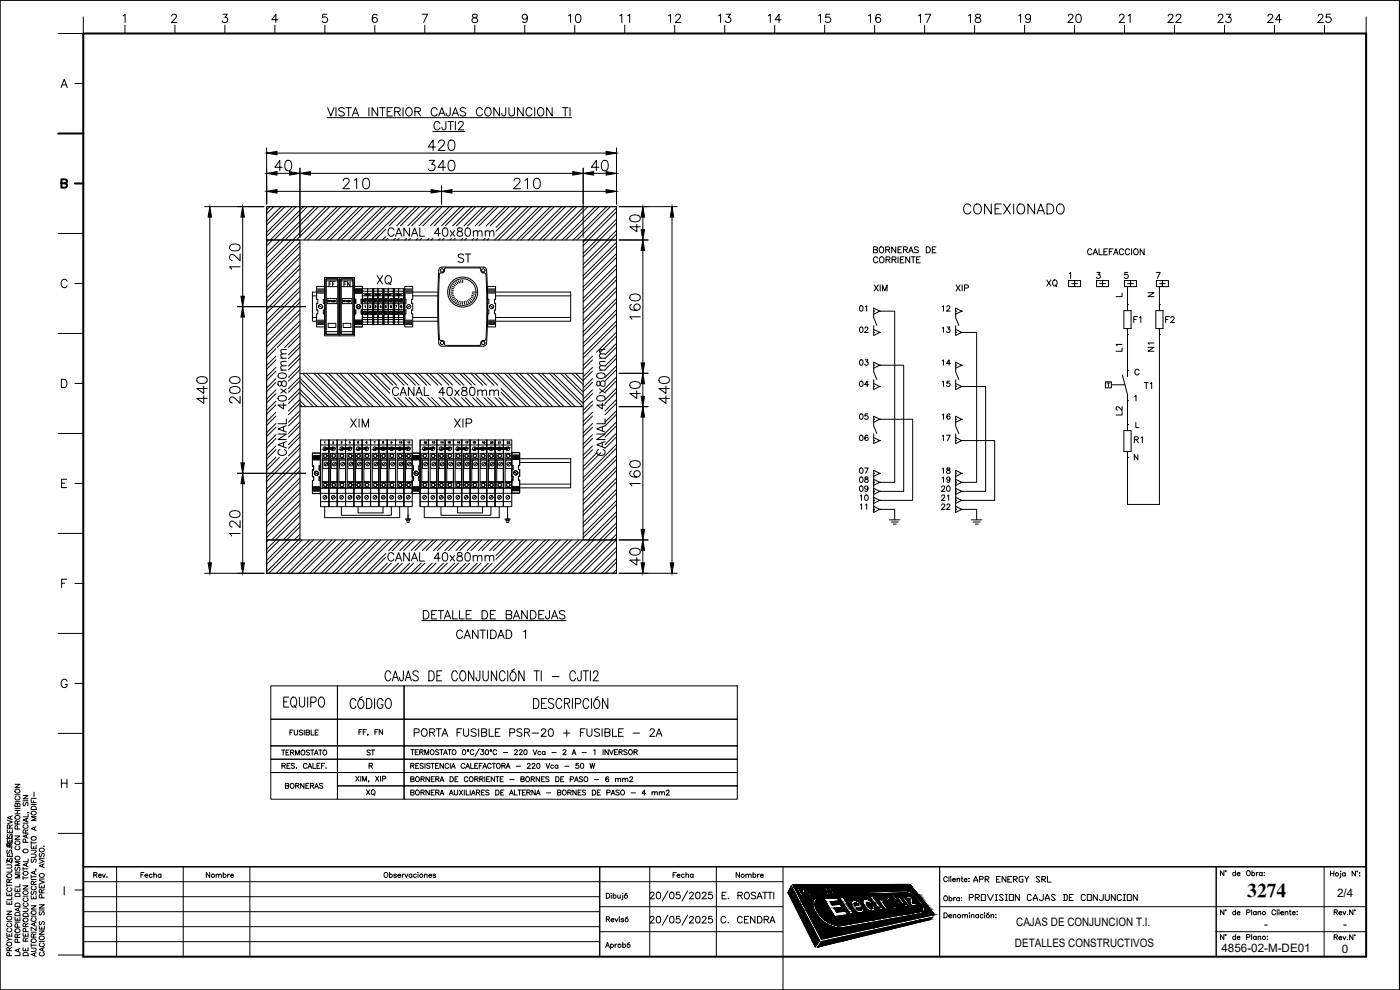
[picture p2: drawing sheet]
<svg xmlns="http://www.w3.org/2000/svg" width="420mm" height="297mm" viewBox="0 0 420 297" stroke-linecap="round" stroke-linejoin="round" font-family="sans-serif">
<defs><g id="words">
<g font-size="6.6">
<text x="81.1" y="52.6">40</text>
<text x="127.4" y="52.6">340</text>
<text x="176.4" y="52.6">40</text>
<text x="101.6" y="57.9">210</text>
<text x="152.8" y="57.9">210</text>
<text x="193" y="70.9" transform="rotate(-90 193 70.9)">40</text>
<text x="73" y="82.2" transform="rotate(-90 73 82.2)">120</text>
<text x="193" y="97" transform="rotate(-90 193 97)">160</text>
<text x="63.1" y="122.4" transform="rotate(-90 63.1 122.4)">440</text>
<text x="73" y="122.4" transform="rotate(-90 73 122.4)">200</text>
<text x="193" y="120.6" transform="rotate(-90 193 120.6)">40</text>
<text x="201.8" y="122.4" transform="rotate(-90 201.8 122.4)">440</text>
<text x="193" y="147.1" transform="rotate(-90 193 147.1)">160</text>
<text x="73" y="161.9" transform="rotate(-90 73 161.9)">120</text>
<text x="193" y="170.7" transform="rotate(-90 193 170.7)">40</text>
</g>
<g font-size="6.2">
<text x="127.4" y="46.2">420</text>
<text x="287.9" y="65.3">CONEXIONADO</text>
<text x="111.8" y="86.8">XQ</text>
<text x="125.2" y="187.3">DETALLE DE BANDEJAS</text>
</g>
<text font-size="5.9" x="374.3" y="269">3274</text>
<g font-size="5.7">
<text x="169.3" y="8.1">10</text>
<text x="184.9" y="8.1">11</text>
<text x="199.3" y="8.1">12</text>
<text x="214.5" y="8.1">13</text>
<text x="229.3" y="8.1">14</text>
<text x="244.5" y="8.1">15</text>
<text x="259.3" y="8.1">16</text>
<text x="274.5" y="8.1">17</text>
<text x="289.3" y="8.1">18</text>
<text x="304.4" y="8.1">19</text>
<text x="319.3" y="8.1">20</text>
<text x="334.4" y="8.1">21</text>
<text x="349.2" y="8.1">22</text>
<text x="364.1" y="8.1">23</text>
<text x="379.2" y="8.1">24</text>
<text x="394.4" y="8.1">25</text>
<text x="115.4" y="72">CANAL 40x80mm</text>
<text x="136.2" y="80.1">ST</text>
<text x="116.4" y="119.9">CANAL 40x80mm</text>
<text x="104.1" y="129.5">XIM</text>
<text x="135.1" y="129.5">XIP</text>
<text x="86.8" y="137.9" transform="rotate(-90 86.8 137.9)">CANAL 40x80mm</text>
<text x="182.4" y="137.9" transform="rotate(-90 182.4 137.9)">CANAL 40x80mm</text>
<text x="115" y="169.7">CANAL 40x80mm</text>
<text x="135.8" y="192.6">CANTIDAD 1</text>
<text x="123.1" y="222.2">PORTA FUSIBLE PSR-20 + FUSIBLE - 2A</text>
</g>
<text font-size="5.3" x="215.2" y="278.3">C. CENDRA</text>
<g font-size="4.9">
<text x="261.1" y="88.5">XIM</text>
<text x="285.8" y="88.5">XIP</text>
<text x="312.9" y="87.1">XQ</text>
<text x="339" y="98.1">F1</text>
<text x="348.5" y="98.1">F2</text>
<text x="337.6" y="106.5" transform="rotate(-90 337.6 106.5)">L1</text>
<text x="347.1" y="106.5" transform="rotate(-90 347.1 106.5)">N1</text>
<text x="342.2" y="117.8">T1</text>
<text x="337.6" y="125.6" transform="rotate(-90 337.6 125.6)">L2</text>
<text x="339.4" y="134.1">R1</text>
<text x="256.8" y="143.2">07</text>
<text x="281.5" y="143.2">18</text>
<text x="256.8" y="151.3">10</text>
<text x="256.8" y="154.2">11</text>
<text x="281.2" y="151.3">21</text>
<text x="109" y="227.9">ST</text>
<text x="108.7" y="239.9">XQ</text>
<text x="291" y="266">APR ENERGY SRL</text>
<text x="289.6" y="271.3">PROVISION CAJAS DE CONJUNCION</text>
</g>
<g font-size="4.4">
<text x="97.4" y="87.1">FF</text>
<text x="102" y="87.1">FN</text>
<text x="256.8" y="94.5">01</text>
<text x="281.5" y="94.5">12</text>
<text x="343.3" y="90.3">N</text>
<text x="256.8" y="100.9">02</text>
<text x="281.5" y="100.9">13</text>
<text x="256.8" y="110.8">03</text>
<text x="281.5" y="110.8">14</text>
<text x="256.8" y="117.1">04</text>
<text x="281.5" y="117.1">15</text>
<text x="256.8" y="127">05</text>
<text x="281.5" y="127">16</text>
<text x="256.8" y="133.3">06</text>
<text x="281.5" y="133.3">17</text>
<text x="256.8" y="148.5">09</text>
<text x="281.2" y="148.5">20</text>
<text x="84.3" y="237.8">BORNERAS</text>
<text x="4.6" y="259.6" transform="rotate(-90 4.6 259.6)">SE RESERVA</text>
<text x="26.8" y="264.6">Rev.</text>
<text x="40.9" y="264.6">Fecha</text>
<text x="60.7" y="264.6">Nombre</text>
<text x="200.7" y="264.6">Fecha</text>
<text x="219.8" y="264.6">Nombre</text>
</g>
<text font-size="4" x="333.7" y="90.3">L</text>
<g font-size="3.5">
<text x="118.5" y="134.4">10</text>
<text x="121" y="134.4">11</text>
<text x="125.9" y="134.4">12</text>
<text x="128.4" y="134.4">13</text>
<text x="130.9" y="134.4">14</text>
<text x="133.3" y="134.4">15</text>
<text x="136.2" y="134.4">16</text>
<text x="138.6" y="134.4">17</text>
<text x="140.8" y="134.4">18</text>
<text x="143.6" y="134.4">19</text>
<text x="146" y="134.4">20</text>
<text x="148.2" y="134.4">21</text>
<text x="151" y="134.4">22</text>
<text x="401.3" y="269">2/4</text>
<text x="305" y="277.8">CAJAS DE CONJUNCION T.I.</text>
<text x="379.4" y="278.5">-</text>
<text x="403.1" y="278.5">-</text>
<text x="304.6" y="284.1">DETALLES CONSTRUCTIVOS</text>
<text x="366.6" y="285.6">4856-02-M-DE01</text>
<text x="402.7" y="285.9">0</text>
</g>
</g></defs>
<!-- layer: TEXTOS -->
<g fill="none" stroke="#000" stroke-width=".3">
<path d="M98.2 35.3h73.3M98.3 32.3l1 2.5 .9-2.5M100.8 32.3v2.5M103.3 32.7a.94 .94 0 0 0-.9-.4 .94 .94 0 0 0-.7 .6l.2 .3 1.2 .5 .2 .7a1.1 1.1 0 0 1-1.6 0M103.8 32.3h1.7M104.6 32.3v2.5M105.7 34.8l1-2.5 .9 2.5M106.1 34h1.2M110.7 32.3v2.5M113.3 32.3v2.5l-1.6-2.5v2.5M113.9 32.3h1.7M114.8 32.3v2.5"/>
<path d="M116.2 33.5h.9M117.7 32.3h-1.5v2.5h1.5M118.4 33.5l1.5-.1 .2-.4-.1-.5-.5-.2h-1.1v2.5M119.3 33.5l.8 1.3M121 32.3v2.5M122 32.7a.92 .92 0 0 1 1.1-.4 .92 .92 0 0 1 .6 .9v.7a.95 .95 0 0 1-1 .9 .95 .95 0 0 1-.9-.9zM124.5 33.5l1.5-.1 .2-.4-.1-.5-.5-.2h-1.1v2.5M125.4 33.5l.8 1.3M131.2 32.9a.92 .92 0 0 0-1.1-.6 .92 .92 0 0 0-.7 .9v.7a.92 .92 0 0 0 .7 .9 .92 .92 0 0 0 1.1-.6M131.7 34.8l.9-2.5 1 2.5M132 37.1a.92 .92 0 0 0-1-.6 .92 .92 0 0 0-.8 .9v.6a.92 .92 0 0 0 .8 1 .92 .92 0 0 0 1-.6M132 34h1.2"/>
<path d="M133.8 36.5l-.1 2.2-.4 .3-.4-.2-.3-.7M134.4 36.5h1.7M135.1 32.3l-.1 2.3-.4 .2-.4-.1-.3-.7M135.2 36.5v2.5M135.7 34.8l1-2.5 .9 2.5M136.1 34h1.2M136.7 36.5v2.5M137.6 37.1l.3-.5 .7-.1 .3 .2 .1 .5-1.5 1.8h1.7M139.8 32.7a.94 .94 0 0 0-.9-.4 .94 .94 0 0 0-.8 .6l.2 .3 1.2 .5 .3 .7a1.1 1.1 0 0 1-1.7 0M144.8 32.9a.91 .91 0 0 0-1.1-.6 .91 .91 0 0 0-.7 .9v.7a.91 .91 0 0 0 .7 .9 .91 .91 0 0 0 1.1-.6M145.7 32.7a.92 .92 0 0 1 1.1-.4 .92 .92 0 0 1 .6 .9v.7a.95 .95 0 0 1-1 .9 .95 .95 0 0 1-.9-.9zM149.9 32.3v2.5l-1.7-2.5v2.5"/>
<path d="M151.8 32.3l-.1 2.3-.4 .2-.5-.1-.2-.7M152.7 32.3v1.8a.84 .84 0 0 0 .9 .7 .84 .84 0 0 0 .8-.7v-1.8M157 32.3v2.5l-1.6-2.5v2.5M159.6 32.9a.91 .91 0 0 0-1-.6 .91 .91 0 0 0-.7 .9v.7a.91 .91 0 0 0 .7 .9 .91 .91 0 0 0 1-.6M160.5 32.3v2.5M161.5 32.7a.92 .92 0 0 1 1.1-.4 .92 .92 0 0 1 .6 .9v.7a.95 .95 0 0 1-.9 .9 .95 .95 0 0 1-1-.9zM165.7 32.3v2.5l-1.6-2.5v2.5M168.8 32.3h1.7M169.6 32.3v2.5M171.1 32.3v2.5M262.1 74.9l1.1-.1v-.6l-1.1-.1v1.8l1.1-.2 .1-.4-.4-.4M263.4 77.5a.66 .66 0 0 0-.7-.5 .66 .66 0 0 0-.6 .7v.5a.66 .66 0 0 0 .6 .7 .66 .66 0 0 0 .7-.5"/>
<path d="M264 74.3l.2-.2a.84 .84 0 0 1 1 .9 .84 .84 0 0 1-1 .8l-.3-.6zM264.1 77.3l.2-.2a.84 .84 0 0 1 1 .9 .84 .84 0 0 1-1 .8l-.4-.6zM265.8 74.9l1-.1 .1-.6-1.1-.1v1.8M265.9 77.9l1-.1 .2-.4-.4-.3h-.8v1.8M266.4 74.9l.6 1M266.5 77.9l.6 1M267.7 77.9l1-.1 .1-.6-1.1-.1v1.8M268.3 77.9l.6 1M268.8 74.1v1.8l-1.2-1.8v1.8M269.5 74.9h.7M269.5 77.1v1.8M270.2 77.9h.7"/>
<path d="M270.6 74.1h-1.1v1.8h1.1M271.1 74.9l1.1-.1 .1-.6-1.2-.1v1.8M271.3 77.1h-1.1v1.8h1.1M271.7 74.9l.6 1M272.7 75.9l.7-1.8 .7 1.8M272.9 75.3h.9M273 77.1v1.8l-1.2-1.8v1.8M273.5 77.1h1.1M274.1 77.1v1.8M275.1 77.9h.7M275.6 74.3l-.4-.2-.8 .2 .2 .4 1 .6v.3l-.4 .3-.8-.3M276.2 77.1h-1.1v1.8h1.1"/>
<path d="M278 74.1h.6a.96 .96 0 0 1 .6 .9 .96 .96 0 0 1-.6 .9h-.6zM279.8 74.9h.7M280.9 74.1h-1.1v1.8h1.1M327.7 75.1a.66 .66 0 0 0-.8-.5 .66 .66 0 0 0-.5 .7v.5a.66 .66 0 0 0 .5 .7 .66 .66 0 0 0 .8-.5M328 76.5l.7-1.8 .7 1.8M328.3 75.8h.9M329.8 74.7v1.8h1.1M331.3 75.5h.7M332.4 74.7h-1.1v1.8h1.1M332.9 75.5h.7M334 74.7h-1.1v1.8M334.2 76.5l.7-1.8 .7 1.8"/>
<path d="M334.5 75.8h.8M337.2 75.1a.66 .66 0 0 0-.7-.5 .66 .66 0 0 0-.6 .7v.5a.66 .66 0 0 0 .6 .7 .66 .66 0 0 0 .7-.5M339 75.1a.66 .66 0 0 0-.7-.5 .66 .66 0 0 0-.6 .7v.5a.66 .66 0 0 0 .6 .7 .66 .66 0 0 0 .7-.5M339.6 74.7v1.8M340.4 74.9l.2-.2a.84 .84 0 0 1 1 .9 .84 .84 0 0 1-1 .8l-.4-.6zM343.4 74.7v1.8l-1.2-1.8v1.8M109.5 91.8l.2-.1v.6M110.9 91.8h.4l-.4 .5h.4M112.5 91.7h.4l-.2 .2 .2 .2-.2 .2-.2-.1M114.4 92.1h-.4l.3-.4v.6M115.9 91.7h-.3v.3l.3-.1 .1 .3h-.4M117.5 91.8v-.1a.27 .27 0 0 0-.4 .3 .27 .27 0 0 0 .4 .2l-.2-.3-.2 .2"/>
<path d="M118.7 91.7h.4l-.3 .6M120.3 91.7l.3 .6h-.4l.4-.5zM340.5 119l.4-.4v1.7M341.8 111.2a.63 .63 0 0 0-.7-.4 .63 .63 0 0 0-.5 .6 .71 .71 0 0 0 .2 .9 .71 .71 0 0 0 .9 0l.1-.2M340.9 126.7v1.6h.9M341.5 136.4v1.6l-1.1-1.6v1.6M126.6 186.2h43.3M195.1 268.2l.4-.5 .6 .1 .2 .3-.3 .6-1 1h1.4M195.1 275.4l.4-.5h.4l.4 .4-.3 .7-1 .9h1.4M197.2 267.8a.65 .65 0 0 1 1 .3l.1 .4a.86 .86 0 0 1-.8 1.2 1.28 1.28 0 0 1-.3-1.9zM197.2 275a.65 .65 0 0 1 1 .3l.1 .5a.86 .86 0 0 1-.8 1.1 1.28 1.28 0 0 1-.3-1.9zM200.5 267.3l-1.7 3"/>
<path d="M200.5 274.6l-1.7 3M201.2 267.8a.65 .65 0 0 1 1 .3l.1 .4a.86 .86 0 0 1-.8 1.2 1.28 1.28 0 0 1-.3-1.9zM201.2 275a.65 .65 0 0 1 1 .3l.1 .5a.86 .86 0 0 1-.8 1.1 1.28 1.28 0 0 1-.3-1.9zM204 267.7h-1l-.1 .8a.71 .71 0 0 1 1.1 0 .71 .71 0 0 1-.1 1.1 .71 .71 0 0 1-1-.3M204 274.9h-1l-.1 .9a.71 .71 0 0 1 1.1 0 .71 .71 0 0 1-.1 1 .71 .71 0 0 1-1-.2M206.4 267.3l-1.7 3M206.4 274.6l-1.7 3M206.9 268.2l.4-.5 .6 .1 .2 .3-.3 .6-.9 1h1.3M206.9 275.4l.4-.5h.4l.4 .4-.3 .7-.9 .9h1.3M209 267.8a.65 .65 0 0 1 1 .3l.1 .4a.86 .86 0 0 1-.8 1.2 1.28 1.28 0 0 1-.3-1.9zM209 275a.65 .65 0 0 1 1 .3l.1 .5a.86 .86 0 0 1-.8 1.1 1.28 1.28 0 0 1-.3-1.9zM210.8 268.2l.3-.5 .6 .1 .2 .3-.3 .6-.9 1h1.3"/>
<path d="M210.8 275.4l.3-.5h.4l.4 .4-.3 .7-.9 .9h1.3M213.7 267.7h-.9l-.1 .8a.71 .71 0 0 1 1 0 .71 .71 0 0 1-.1 1.1 .71 .71 0 0 1-1-.3M213.7 274.9h-.9l-.1 .9a.71 .71 0 0 1 1 0 .71 .71 0 0 1-.1 1 .71 .71 0 0 1-1-.2M216.7 268.7h.8M217.9 267.7h-1.2v2h1.2M218.5 269.6h.2zM221.5 268.7l1.1-.1 .1-.7-1.2-.2v2M222.1 268.7l.7 1M223.6 268l.2-.2a.94 .94 0 0 1 1.1 .9 .94 .94 0 0 1-1.1 .9l-.4-.6zM226.8 268l-.5-.3-.8 .3 .2 .5 .9 .4 .2 .2v.3l-.5 .3-.8-.3M227.2 269.7l.7-2 .8 2M227.5 269h.9"/>
<path d="M228.9 267.7h1.3M229.6 267.7v2M230.4 267.7h1.4M231.1 267.7v2M232.2 267.7v2"/>
</g>
<!-- layer: 0 -->
<g fill="none" stroke="#000" stroke-width=".3">
<path d="M0 .1h420v296.9h-420zM25 10.1h385v250h-385zM80 62h105v110h-105zM80 62h105v10h-105zM80 72h10v90h-10zM80.6 72l-.6 .6M81 62l-1 1M81.7 72l-1.7 1.7M82.1 62l-2.1 2.1M84 72l-4 4M84.4 62l-4.4 4.4M85.1 72l-5.1 5.1"/>
<path d="M85.5 62l-5.5 5.5M87.4 72l-7.4 7.4M87.7 62l-7.7 7.7M88.5 72l-8.5 8.5M88.9 62l-8.9 8.9M90 72.7l-10 10M90 76.1l-10 10M90 79.5l-10 10M90 73.8l-10 10M90 77.2l-10 10M91.1 62l-10 10M92.2 62l-10 10"/>
<path d="M94.5 62l-10 10M95.6 62l-10 10M97.8 62l-9.9 10M99 62l-10 10M101.2 62l-10 10M102.3 62l-10 10M104.6 62l-10 10M105.7 62l-10 10M107.9 62l-10 10M109.1 62l-10 10M111.3 62l-10 10M112.4 62l-10 10"/>
<path d="M114.7 62l-10 10M115.8 62l-10 10M115.8 68.7l-3.3 3.3M118.1 62l-10 10M119.2 62l-10 10M121.4 62l-10 10M122.5 62l-5.7 5.8M124.8 62l-5.8 5.8M125.9 62l-5.7 5.8M128.2 62l-5.8 5.8M129.3 62l-5.8 5.8M131.5 62l-5.7 5.8"/>
<path d="M132.7 62l-5.8 5.8M134.9 62l-5.8 5.8M136 62l-5.7 5.8M138.3 62l-5.8 5.8M139.4 62l-5.8 5.8M141.6 62l-5.7 5.8M142.7 62l-5.7 5.8M145 62l-5.8 5.8M146.1 62l-5.7 5.8M148.4 62l-5.8 5.8M149.5 62l-5.8 5.8M151.7 62l-5.7 5.8"/>
<path d="M152.9 62l-5.8 5.8M155.1 62l-6.2 6.2M156.2 62l-7.3 7.4M158.5 62l-10 10M159.6 62l-10 10M161.8 62l-10 10M163 62l-10 10M165.2 62l-10 10M166.3 62l-10 10M168.6 62l-10 10M169.7 62l-10 10M171.9 62l-10 10"/>
<path d="M173.1 62l-10 10M175 72h10v90h-10zM175.3 62l-10 10M175.6 72l-.6 .6M176.4 62l-10 10M176.8 72l-1.8 1.7M178.7 62l-10 10M179 72l-4 4M179.8 62l-10 10M180.1 72l-5.1 5.1M182 62l-10 10M182.4 72l-7.4 7.4"/>
<path d="M183.2 62l-10 10M183.5 72l-8.5 8.5M185 62.4l-9.6 9.6M185 65.8l-6.2 6.2M185 69.1l-2.9 2.9M185 63.5l-8.5 8.5M185 66.9l-5.1 5.1M185 70.2l-1.7 1.8M185 72.7l-10 10M185 76.1l-10 10M185 79.5l-10 10M185 73.8l-10 10"/>
<path d="M185 77.2l-10 10M90 82.8l-10 10M90 86.2l-10 10M90 89.6l-10 10M90 92.9l-10 10M90 96.3l-10 10M90 99.7l-4.6 4.5M90 80.6l-10 10M90 83.9l-10 10M90 87.3l-10 10M90 90.7l-10 10M90 94.1l-10 10"/>
<path d="M90 97.4l-6.8 6.8M93.8 88.8h1.2M93.8 95.2h1.2M95 87.6h-1.2v8.8h1.2M95 85.9h2.4v3.9h-.4v1.2h.4v2h-.4v1.2h.4v3.9h-2.4v-3.9h.4v-1.2h-.4v-2h.4v-1.2h-.4zM95.3 87.6h1.8M95.3 86.7h1.8M95.3 87h1.8M95.3 87.3h1.8M95.3 87.9h1.8M95.3 96.1h1.8M95.3 96.4h1.8"/>
<path d="M95.3 96.7h1.8M95.3 97h1.8M95.3 97.3h1.8M95.7 91.7l1.1 .6M97.4 83.3v17.5h4.5v-17.5v17.5h4.5v-17.5M97.9 83.8h3.5v16.5h-3.5zM97.9 99.5h3.5M98.4 90.4l.3-.2-.3-.1v.5M98.9 90.3h.2M99.2 90.1h-.3v.5M99.7 90.1v.5l-.3-.5v.5M99.9 90.2h.3l-.3 .4h.3"/>
<path d="M102.4 83.8h3.5v16.5h-3.5zM102.4 99.5h3.5M102.9 90.4l.4-.2-.4-.1v.5M103.4 90.3h.2M103.7 90.1h-.3v.5M104.2 90.1v.5l-.3-.5v.5M104.4 90.2h.3l-.3 .4h.3M106.4 91h.4v-1.2h-.4v-3.9h2.4v3.9h-.4v1.2h.4v2h-.4v1.2h.4v3.9h-2.4v-3.9h.4v-1.2h-.4M106.6 87.6h1.9M106.6 86.7h1.9M106.6 87h1.9M106.6 87.3h1.9"/>
<path d="M106.6 87.9h1.9M106.6 96.1h1.9M106.6 96.4h1.9M106.6 96.7h1.9M106.6 97h1.9M106.6 97.3h1.9M107 91.7l1.1 .6M108.1 91.7l-1.1 .6M109.5 88.3h1.6v.3h-1.6zM111.9 86.6h.3v10.8h-.3zM115 86.6h.3v10.8h-.3zM118.1 86.6h.3v10.8h-.3z"/>
<path d="M118.8 88.3h1.6v.3h-1.6zM121.2 86.6h.3v10.8h-.3zM121.5 85.9h2.4v3.9h-.4v1.2h.4v2h-.4v1.2h.4v3.9h-2.4v-3.9h.3v-1.2h-.3v-2h.3v-1.2h-.3zM121.7 87.6h1.9M121.7 86.7h1.9M121.7 87h1.9M121.7 87.3h1.9M121.7 87.9h1.9M121.7 96.1h1.9M121.7 96.4h1.9M121.7 96.7h1.9M121.7 97h1.9"/>
<path d="M121.7 97.3h1.9M123.2 91.7l-1.1 .6M123.9 87.6h7.5M123.9 88.8h7.5M123.9 95.2h7.5M123.9 96.4h7.5M131.7 81.1a169.6 169.6 0 0 0 .1 22.2l.9 .6h12.3a1 1 0 0 0 1-1M131.7 81.1a.98 .98 0 0 1 1-1h12.3a1 1 0 0 1 1 1M135.2 87.6h.8M135.3 87l.7 .1M135.4 86.4l.8 .3M135.7 85.8l.7 .4"/>
<path d="M136 88.1l-.7 .2M136.1 85.3l.6 .5M136.2 88.6l-.8 .3M136.4 89.1l-.7 .3M136.5 84.9l.5 .5M136.7 89.5l-.6 .5M137 89.8l-.5 .6M137 84.5l.4 .6M137.4 90.1l-.4 .7M137.6 84.2l.3 .7M137.9 90.3l-.3 .7M138.2 84.1l.2 .7"/>
<path d="M138.4 90.5l-.2 .7M138.9 84v.8M138.9 90.5v.8M139.4 90.5l.1 .7M139.8 90.3l.3 .7M140.3 90.1l.4 .7M140.7 89.8l.5 .6M141.1 89.5l.5 .5M141.4 89.1l.6 .3M141.6 88.6l.7 .3M141.7 88.1l.7 .2M141.7 87.6h.8"/>
<path d="M145.4 81.9l-.9-.2-.3-1.1-.3-.2h-10.1l-.3 .2a1.11 1.11 0 0 1-1.4 1.3l-.2 .2a149.7 149.7 0 0 0 0 19.8l.2 .2a1.1 1.1 0 0 1 1.4 1.3l.3 .2h10.1l.3-.2 .3-1 .9-.3M145.4 81.9l.4 .2a154.8 154.8 0 0 1 0 19.8l-.4 .2M146 81.1a188.4 188.4 0 0 1 0 21.8M146.4 85.9h2.3v3.9h-.3v1.2h.3v2h-.3v1.2h.3v3.9h-2.3v-3.9h.3v-1.2h-.3v-2h.3v-1.2h-.3zM146.6 87.6h1.9M146.6 86.7h1.9M146.6 87h1.9M146.6 87.3h1.9M146.6 87.9h1.9M146.6 96.1h1.9M146.6 96.4h1.9M146.6 96.7h1.9"/>
<path d="M146.6 97h1.9M146.6 97.3h1.9M147 91.7l1.1 .6M148.7 87.6h22.6v8.8h-22.6M148.7 88.8h22.6M148.7 95.2h22.6M185 82.8l-10 10M185 86.2l-10 10M185 89.6l-10 10M185 92.9l-10 10M185 96.3l-10 10M185 99.7l-6 6"/>
<path d="M185 80.6l-10 10M185 83.9l-10 10M185 87.3l-10 10M185 90.7l-10 10M185 94.1l-10 10M185 97.4l-10 10M262.2 98.8l1.8 .9-1.8 .9M262.2 92.5l1.8 .9-1.8 .9v1.1l1 2.2M264 99.7h.1M264 93.4h.1M264 93.4h4.5v51.3h-4.5M286.8 98.8l1.8 .9-1.8 .9"/>
<path d="M286.8 92.5l1.8 .9-1.8 .9v1.1l1 2.2M288.6 99.7h.1M288.6 93.4h.1M288.6 99.7h4.5v45h-4.5M320.7 84.2h1.8v1.8h-1.8zM320.9 82.1l.4-.4v1.8M321.6 85.1h1.8M322.5 84.2h1.8v1.8h-1.8zM329.1 84.2h1.8v1.8h-1.8zM329.2 81.7h.9l-.5 .7a.6 .6 0 0 1 .5 1 .6 .6 0 0 1-1.1-.2M330 85.1h1.8M330.9 84.2h1.8v1.8h-1.8z"/>
<path d="M337.5 84.2h1.8v1.8h-1.8zM338.4 91.4v1.8M338.4 98.6v14.4M338.4 85.1h1.8M338.4 81.7h-.8l-.1 .8a.64 .64 0 0 1 1 0 .64 .64 0 0 1-.2 1 .64 .64 0 0 1-.9-.3M339.3 84.2h1.8v1.8h-1.8zM339.5 93.2h-2.2v5.4h2.2M347 81.7h1.2l-.9 1.8M347.1 84.2h1.8v1.8h-1.8zM348 86v7.2M348 85.1h1.8M348.9 84.2h1.8v1.8h-1.8z"/>
<path d="M82.8 106.9l-2.8 2.8M82.8 110.2l-2.8 2.8M82.8 113.6l-2.8 2.8M82.8 117l-2.8 2.8M82.8 104.6l-2.8 2.8M82.8 108l-2.8 2.8M82.8 111.4l-2.8 2.7M82.8 114.7l-2.8 2.8M82.8 118.1l-2.8 2.8M90 113.5l8.6 8.5M90 114.6l7.4 7.4M90 103l-3.4 3.5"/>
<path d="M90 106.4l-3.4 3.5M90 109.8l-3.4 3.4M90 113.1l-3.4 3.5M90 116.5l-3.4 3.4M90 119.9l-3.4 3.4M90 100.8l-3.4 3.4M90 104.1l-3.4 3.5M90 107.5l-3.4 3.5M90 110.9l-3.4 3.4M90 114.3l-3.4 3.4M90 117.6l-3.4 3.5M90 112h85"/>
<path d="M90 116.8l5.2 5.2M90 118l4.1 4M90.8 112l10 10M91.9 112l10 10M94.2 112l10 10M95.3 112l10 10M97.5 112l10 10M98.6 112l10 10M100.9 112l10 10M102 112l10 10M104.3 112l10 10M105.4 112l10 10"/>
<path d="M107.6 112l10 10M108.8 112l10 10M111 112l6 6M112.1 112l4.9 4.9M114.4 112l3.5 3.6M115.5 112l3.5 3.6M117.7 112l3.6 3.6M118.3 119.3l2.7 2.7M118.9 112l3.5 3.6M119.4 119.3l2.7 2.7M121.1 112l3.6 3.6M121.7 119.3l2.7 2.7"/>
<path d="M122.2 112l3.6 3.6M122.8 119.3l2.7 2.7M124.5 112l3.5 3.6M125 119.3l2.7 2.7M125.6 112l3.5 3.6M126.2 119.3l2.7 2.7M127.8 112l3.6 3.6M128.4 119.3l2.7 2.7M129 112l3.5 3.6M129.5 119.3l2.7 2.7M131.2 112l3.5 3.6M131.8 119.3l2.7 2.7"/>
<path d="M132.3 112l3.6 3.6M132.9 119.3l2.7 2.7M134.6 112l3.5 3.6M135.1 119.3l2.7 2.7M135.7 112l3.5 3.6M136.3 119.3l2.7 2.7M137.9 112l3.6 3.6M138.5 119.3l2.7 2.7M139.1 112l3.5 3.6M139.6 119.3l2.7 2.7M141.3 112l3.6 3.6M141.9 119.3l2.7 2.7"/>
<path d="M142.4 112l3.6 3.6M143 119.3l2.7 2.7M144.7 112l3.5 3.6M145.2 119.3l2.7 2.7M145.8 112l3.5 3.6M146.4 119.3l2.7 2.7M148.1 112l9.9 10M148.6 119.3l2.7 2.7M149.2 112l10 10M149.7 119.3l2.7 2.7M150.4 116.6l5.4 5.4M150.4 117.7l4.3 4.3"/>
<path d="M151.4 112l10 10M152.5 112l10 10M154.8 112l10 10M155.9 112l10 10M158.1 112l10 10M159.3 112l10 10M161.5 112l10 10M162.6 112l10 10M164.9 112l10 10M166 112l9 9M168.3 112l6.7 6.8M169.4 112l5.6 5.7"/>
<path d="M171.6 112l3.4 3.4M172.7 112l2.3 2.3M177.8 106.9l-2.8 2.8M177.8 110.2l-2.8 2.8M177.8 113.6l-2.8 2.8M177.8 117l-2.8 2.8M177.8 108l-2.8 2.8M177.8 111.4l-2.8 2.7M177.8 114.7l-2.8 2.8M177.8 118.1l-2.8 2.8M185 103l-3.4 3.5M185 106.4l-3.4 3.5"/>
<path d="M185 109.8l-3.4 3.4M185 113.1l-3.4 3.5M185 116.5l-3.4 3.4M185 119.9l-3.4 3.4M185 100.8l-4.9 4.9M185 104.1l-3.4 3.5M185 107.5l-3.4 3.5M185 110.9l-3.4 3.4M185 114.3l-3.4 3.4M185 117.6l-3.4 3.5M262.2 115.1l1.8 .9-1.8 .9M262.2 108.7l1.8 .9-1.8 .9v1.1l1 2.3"/>
<path d="M264 116h.1M264 109.6h.1M264 109.6h7.2v37.8h-7.2M286.8 115.1l1.8 .9-1.8 .9M286.8 108.7l1.8 .9-1.8 .9v1.1l1 2.3M288.6 116h.1M288.6 109.6h.1M288.6 116h7.2v31.4h-7.2M331.7 114.6h1.8v1.8h-1.8zM332.2 114.9h.9M332.6 114.9v1.1M333.5 115.5h4.1"/>
<path d="M336.8 112.5l1.6 5.9v10.8M338.4 100.4h.1M338.4 111.2h.1M348 100.4v-1.8v52.7h-9.6v-15.8M82.8 120.3l-2.8 2.8M82.8 123.7l-2.8 2.8M82.8 127.1l-2.8 2.8M82.8 130.4l-2.8 2.8M82.8 133.8l-2.8 2.8M82.8 137.2l-2.8 2.8M82.8 121.5l-2.8 2.8M82.8 124.8l-2.8 2.8"/>
<path d="M82.8 128.2l-2.8 2.8M82.8 131.6l-2.8 2.8M82.8 134.9l-2.8 2.8M83.8 137.3l-3.8 3.8M86.1 137.3l-6.1 6M90 123.2l-3.4 3.5M90 126.6l-3.4 3.5M90 130l-3.4 3.4M90 133.3l-3.4 3.5M90 136.7l-10 10M90 121l-3.4 3.4M90 124.4l-3.4 3.4"/>
<path d="M90 127.7l-3.4 3.5M90 131.1l-3.4 3.4M90 134.5l-10 10M90 137.8l-10 10M90 122h85M90 120.2l1.8 1.8M90 121.4l.7 .6M93.8 135.9h2.3v3.9h-.3v1.2h.3v2h-.3v1.2h.3v3.9h-2.3v-3.9h.3v-1.2h-.3v-2h.3v-1.2h-.3zM94 137.6h1.9M94 136.7h1.9M94 137h1.9M94 137.3h1.9"/>
<path d="M94 138h1.9M123.7 135.9h2.4v3.9h-.4v1.2h.4v2h-.4v1.2h.4v3.9h-2.4v-3.9h.4v-1.2h-.4v-2h.4v-1.2h-.4zM124 137.6h1.8M124 136.7h1.8M124 137h1.8M124 137.3h1.8M124 138h1.8M153.6 135.8h2.4v3.9h-.4v1.2h.4v2h-.4v1.2h.4v3.9h-2.4v-3.9h.3v-1.2h-.3v-2h.3v-1.2h-.3zM153.8 136.6h1.9M153.8 136.9h1.9M153.8 137.2h1.9M153.8 137.5h1.9"/>
<path d="M153.8 137.8h1.9M156 137.6h15.3v8.8h-15.3M156 138.8h15.3M177.8 120.3l-2.8 2.8M177.8 123.7l-2.8 2.8M177.8 127.1l-2.8 2.8M177.8 130.4l-2.8 2.8M177.8 133.8l-2.8 2.8M177.8 121.5l-2.8 2.8M177.8 124.8l-2.8 2.8M177.8 128.2l-2.8 2.8M177.8 131.6l-2.8 2.8"/>
<path d="M177.8 134.9l-2.8 2.8M179.1 135.9l-4.1 4.1M180.3 135.9l-5.3 5.2M185 123.2l-3.4 3.5M185 126.6l-3.4 3.5M185 130l-3.4 3.4M185 133.3l-10 10M185 136.7l-10 10M185 121l-3.4 3.4M185 124.4l-3.4 3.4M185 127.7l-3.4 3.5M185 131.1l-3.4 3.4"/>
<path d="M185 134.5l-10 10M185 137.8l-10 10M262.2 131.3l1.8 .9-1.8 .9M262.2 124.9l1.8 .9-1.8 .9v1.1l1 2.3M264 132.2h.1M264 125.8h.1M264 125.8h9.9v24.3h-9.9M286.8 131.3l1.8 .9-1.8 .9M286.8 124.9l1.8 .9-1.8 .9v1.1l1 2.3M288.6 132.2h.1M288.6 125.8h.1M288.6 132.2h9.9v17.9h-9.9"/>
<path d="M337.3 129.2h2.2v6.3h-2.2zM338.4 127.4h.1M338.4 137.3h.1M90 140.1l-10 10M90 143.4l-10 10M90 146.8l-10 10M90 150.2l-10 10M90 153.6l-8.4 8.4M90 156.9l-5.1 5.1M90 141.2l-10 10M90 144.6l-10 10M90 147.9l-10 10"/>
<path d="M90 151.3l-10 10M90 154.7l-7.3 7.3M90 158l-4 4M94 146.1h1.9M94 146.4h1.9M94 146.7h1.9M94 147h1.9M94 147.3h1.9M94.4 141.7l1.1 .6M97.5 152v3.3h22.5v-3.3M102.5 152v2.6h15v-2.6M107.5 152v1.9h7.5v-1.9"/>
<path d="M121.7 155.8h1.5M122 156.3h1M122.2 156.8h.5M122.5 152v3.8M124 146.1h1.8M124 146.4h1.8M124 146.7h1.8M124 147h1.8M124 147.3h1.8M124.4 141.7l1 .6M127.3 152v3.3h22.5v-3.3M132.3 152v2.6h15v-2.6"/>
<path d="M137.3 152v1.9h7.5v-1.9M151.6 155.8h1.5M151.8 156.3h1M152.1 156.8h.5M152.3 152v3.8M153.8 146h1.9M153.8 146.3h1.9M153.8 146.6h1.9M153.8 146.9h1.9M153.8 147.2h1.9M154.2 141.6l1.1 .6M156 145.3h15.3"/>
<path d="M185 140.1l-10 10M185 143.4l-10 10M185 146.8l-10 10M185 150.2l-10 10M185 153.6l-8.4 8.4M185 156.9l-5.1 5.1M185 141.2l-10 10M185 144.6l-10 10M185 147.9l-10 10M185 151.3l-10 10M185 154.7l-7.3 7.3M185 158l-4 4"/>
<path d="M262.2 141.1l1.8 .9-1.8 .9v10.8l1.8-.9-1.8-.9M262.2 143.8l1.8 .9-1.8 .9M262.2 146.5l1.8 .9-1.8 .9M262.2 149.2l1.8 .9-1.8 .9M264 142h.1M264 144.7h.1M264 147.4h.1M264 150.1h.1M264 152.8h.1M264 152.8h4.5v3.2M266.9 156h3.2M267.5 156.6h2.1"/>
<path d="M268.1 157.2h.9M286.8 141.1l1.8 .9-1.8 .9v10.8l1.8-.9-1.8-.9M286.8 143.8l1.8 .9-1.8 .9M286.8 146.5l1.8 .9-1.8 .9M286.8 149.2l1.8 .9-1.8 .9M288.6 142h.1M288.6 144.7h.1M288.6 147.4h.1M288.6 150.1h.1M288.6 152.8h.1M288.6 152.8h4.5v3.2M291.5 156h3.2"/>
<path d="M292 156.6h2.2M292.7 157.2h.9M80 162h105v10h-105zM80.6 162l-.6 .5M82.8 162l-2.8 2.8M83.9 162l-3.9 3.9M86.2 162l-6.2 6.2M87.3 162l-7.3 7.3M89.5 162l-9.5 9.5M90 160.3l-1.7 1.7M90 161.4l-.6 .6M90.7 162l-10 10"/>
<path d="M92.9 162l-10 10M94 162l-10 10M96.3 162l-10 10M97.4 162l-10 10M99.6 162l-10 10M100.8 162l-10 10M103 162l-10 10M104.1 162l-10 10M106.4 162l-10 10M107.5 162l-10 10M109.7 162l-10 10M110.9 162l-10 10"/>
<path d="M113.1 162l-10 10M114.2 162l-10 10M115.8 166.1l-6 5.9M115.8 167.2l-4.8 4.8M116.3 169l-3.1 3M116.5 162l-10 10M117.4 169l-3.1 3M117.6 162l-10 10M119.6 169l-3 3M119.8 162l-3.2 3.2M120.8 169l-3.1 3M121 162l-3.2 3.2"/>
<path d="M123 169l-3 3M123.2 162l-3.2 3.2M124.1 169l-3 3M124.3 162l-3.2 3.2M126.4 169l-3.1 3M126.6 162l-3.2 3.2M127.5 169l-3.1 3M127.7 162l-3.2 3.2M129.7 169l-3 3M130 162l-3.2 3.2M130.9 169l-3.1 3M131.1 162l-3.2 3.2"/>
<path d="M133.1 169l-3.1 3M133.3 162l-3.2 3.2M134.2 169l-3 3M134.4 162l-3.2 3.2M136.5 169l-3.1 3M136.7 162l-3.2 3.2M137.6 169l-3.1 3M137.8 162l-3.2 3.2M139.8 169l-3 3M140 162l-3.1 3.2M141 169l-3.1 3M141.2 162l-3.2 3.2"/>
<path d="M143.2 169l-3 3M143.4 162l-3.2 3.2M144.3 169l-3 3M144.5 162l-3.1 3.2M146.6 169l-3.1 3M146.8 162l-3.2 3.2M147.7 169l-3.1 3M147.9 162l-3.2 3.2M150.2 162l-3.2 3.2M151.3 162l-3.2 3.2M153.5 162l-4.7 4.7M154.6 162l-5.8 5.8"/>
<path d="M156.9 162l-10 10M158 162l-10 10M160.3 162l-10 10M161.4 162l-10 10M163.6 162l-10 10M164.8 162l-10.1 10M167 162l-10 10M168.1 162l-10 10M170.4 162l-10 10M171.5 162l-10 10M173.7 162l-10 10M174.8 162l-9.9 10"/>
<path d="M177.1 162l-10 10M178.2 162l-10 10M180.5 162l-10 10M181.6 162l-10 10M183.8 162l-10 10M185 162l-10 10M185 164.2l-7.8 7.8M185 167.6l-4.4 4.4M185 170.9l-1.1 1.1M185 165.3l-6.7 6.7M185 168.7l-3.3 3.3M185 160.3l-1.7 1.7"/>
<path d="M185 161.4l-.6 .6M81.3 205.8h20v10h-20zM81.3 215.8h20v8h-20zM85.2 210.6h.9M86.6 209.2h-1.4v2.9h1.4M87 219.8h.6M87.7 209.3l.2-.1a1.41 1.41 0 0 1 1 2.2 .89 .89 0 0 1-1.1 .7 .89 .89 0 0 1-.6-1.1v-.7zM87.9 219h-.9v1.5M88.2 211.6l.7 .8M88.3 219v1.1l.4 .4 .5-.2 .1-1.3M89.8 209.2v2.1a.8 .8 0 0 0 .8 .9 .8 .8 0 0 0 .8-.9v-2.1M90.8 219.3l-.4-.3-.6 .3 .1 .3 .9 .5-.4 .4-.6-.2"/>
<path d="M91.3 219v1.5M91.9 219.8l.8-.1 .2-.4-.4-.3h-.6v1.5l.9-.1 .1-.4-.4-.2M92.4 209.2v2.9M93.3 210.7h1a.81 .81 0 0 0 .6-.8 .81 .81 0 0 0-.6-.7h-1v2.9M93.4 219v1.5h.8M94.6 219.8h.6M95.5 219h-.9v1.5h.9M96 209.3l.2-.1a1.31 1.31 0 0 1 1.2 1.8 .94 .94 0 0 1-.9 1.2 .94 .94 0 0 1-.9-1.2l.1-1.1zM101.3 205.8h20v10h-20zM101.3 215.8h20v8h-20zM106.8 210.3a.89 .89 0 0 0-1.1-.7 .89 .89 0 0 0-.6 1.1v.7a.89 .89 0 0 0 .6 1.2 .89 .89 0 0 0 1.1-.7M107.7 219.6h.6"/>
<path d="M107.8 210l.3-.1a1.37 1.37 0 0 1 1.2 1.3 1.37 1.37 0 0 1-1.2 1.4 1.66 1.66 0 0 1-.3-2.6zM108.7 218.9h-1v1.5M108.8 209l-1 .6M109 219.6h.6M110 218.9h-1v1.5M110 209.6h.8a1.75 1.75 0 0 1 0 3h-.8zM112.4 209.6v3M112.5 219.6h.6M113.4 218.9h-.9v1.5M114.8 218.9v1.5l-1-1.5v1.5M114.9 210.3a.89 .89 0 0 0-1.1-.7 .89 .89 0 0 0-.6 1.1v.7a.9 .9 0 0 0 .9 1.2 .9 .9 0 0 0 .8-1.2h-.5M116.1 209.7l.2-.1a1.59 1.59 0 0 1 .9 2.5l-.4 .5a1.43 1.43 0 0 1-1.1-2.3z"/>
<path d="M117.3 202a.89 .89 0 0 0-1.1-.7 .89 .89 0 0 0-.6 1.1v.7a.89 .89 0 0 0 .6 1.2 .89 .89 0 0 0 1.1-.7M117.7 204.3l1-3 .9 3M118.1 203.3h1.1M121.1 201.3v2.3l-.3 .5h-.7l-.2-.8M121.3 205.8h100v10h-100zM121.3 215.8h100v8h-100zM121.6 204.3l.9-3 1 3M122 203.3h1.1M125.5 201.7a.8 .8 0 0 0-1-.4 .8 .8 0 0 0-.5 1l1.3 .7a.75 .75 0 0 1-.4 1.3l-.8-.2-.2-.2M128.7 201.3h.8a1.77 1.77 0 0 1 0 3h-.8zM131.1 202.7h.9M132.6 201.3h-1.5v3h1.5"/>
<path d="M137.3 202a.89 .89 0 0 0-1.1-.7 .89 .89 0 0 0-.6 1.1v.7a.89 .89 0 0 0 .6 1.2 .89 .89 0 0 0 1.1-.7M138.4 201.4l.3-.1a1.59 1.59 0 0 1 .9 2.6l-.5 .4a1.31 1.31 0 0 1-1.1-1.9zM142.2 201.3v3l-1.6-3v3M144 201.3v2.3l-.2 .5h-.7l-.2-.8M144.9 201.3v2.1a.8 .8 0 0 0 .8 .9 .8 .8 0 0 0 .8-.9v-2.1M149.1 201.3v3l-1.6-3v3M151.6 202a.89 .89 0 0 0-1.1-.7 .89 .89 0 0 0-.6 1.1v.7a.89 .89 0 0 0 .6 1.2 .89 .89 0 0 0 1.1-.7M152.4 201.3v3M153.5 201.7l.2-.1a1.37 1.37 0 0 1 1.2 1.3 1.37 1.37 0 0 1-1.2 1.4 1.66 1.66 0 0 1-.2-2.6zM154.4 200.7l-.9 .6M157.3 201.3v3l-1.6-3v3M160.1 209.6h.8a1.77 1.77 0 0 1 0 3h-.8z"/>
<path d="M160.3 201.3h1.6M161.1 201.3v3M162.4 201.3v3M162.5 211h.9M164 209.6h-1.5v3h1.5M165.7 203h2.1M166.2 210a.79 .79 0 0 0-1-.4 .79 .79 0 0 0-.5 1l1.3 .7a.76 .76 0 0 1-.4 1.3l-.8-.2-.2-.3M168.6 210.3a.89 .89 0 0 0-1.1-.7 .89 .89 0 0 0-.6 1.1v.7a.89 .89 0 0 0 .6 1.2 .89 .89 0 0 0 1.1-.7M169.4 211l1.4-.1 .2-.5-.2-.7-1.4-.1v3M170.2 211l.8 1.6M171.8 209.6v3M172.7 211.1h1a.81 .81 0 0 0 .6-.7 .81 .81 0 0 0-.6-.8h-1v3"/>
<path d="M172.7 202a.89 .89 0 0 0-1.1-.7 .89 .89 0 0 0-.6 1.1v.7a.89 .89 0 0 0 .6 1.2 .89 .89 0 0 0 1.1-.7M174.4 201.3v2.3l-.2 .5h-.7l-.2-.8M175 201.3h1.6M175.8 201.3v3M176.7 210.3a.89 .89 0 0 0-1.1-.7 .89 .89 0 0 0-.6 1.1v.7a.89 .89 0 0 0 .6 1.2 .89 .89 0 0 0 1.1-.7M177.2 201.3v3M177.5 209.6v3M178.1 202l.5-.7 .6 .1 .3 .5-.4 .9-1.1 1.5h1.6M178.6 210l.3-.1a1.37 1.37 0 0 1 1.2 1.3 1.37 1.37 0 0 1-1.2 1.4 1.66 1.66 0 0 1-.3-2.6zM179.6 209l-1 .6M182.4 209.6v3l-1.6-3v3M81.3 231.8h20v8h-20z"/>
<path d="M81.3 227.8h20v4h-20zM81.3 223.8h20v4h-20zM84.5 225h1M84.6 229.8l.9-.1 .1-.4-.3-.3h-.7v1.5M85 225v1.5M85.1 229.8l.5 .7M85.8 225.8h.6M86.1 229.8h.6M86.8 225h-1v1.5h1M87.1 229h-1v1.5h1M87.2 225.8l.9-.1 .1-.4-.4-.3h-.6v1.5M87.7 225.8l.5 .7"/>
<path d="M88.4 229.3l-.3-.3-.7 .3 .2 .3 .7 .4 .1 .3-.3 .2-.7-.2M88.7 226.5v-1.5l.6 1.5 .5-1.5v1.5M89 230.4h.1M90.5 225.3l.1-.2a.68 .68 0 0 1 .9 .7 .68 .68 0 0 1-1 .5zM92.1 229.4a.56 .56 0 0 0-.6-.4 .56 .56 0 0 0-.5 .6v.4a.56 .56 0 0 0 .5 .5 .56 .56 0 0 0 .6-.3M92.4 230.5l.6-1.5 .6 1.5M92.6 230h.7M92.9 225.3l-.3-.3-.7 .3 .2 .3 .8 .5-.3 .4-.7-.2M93.2 225h1M93.7 225v1.5M93.9 229v1.5h.9M94.3 226.5l.6-1.5 .6 1.5"/>
<path d="M94.6 226h.7M95.1 229.8h.6M95.6 225h1M96.1 229h-1v1.5h1M96.1 225v1.5M96.5 229.8h.5M97 225.3l.2-.2a.68 .68 0 0 1 .9 .7 .68 .68 0 0 1-1.1 .5zM97.4 229h-.9v1.5M97.8 230.4h.1M101.3 231.8h20v4h-20zM101.3 227.8h20v4h-20zM101.3 223.8h20v4h-20z"/>
<path d="M101.3 235.8h20v4h-20zM106.8 232.9l1 1.5M107.8 232.9l-1 1.5M108.3 232.9v1.5M108.8 234.4v-1.5l.6 1.5 .6-1.5v1.5M110.4 220.3l-.1 .4M110.7 234.3l-.1 .4M110.8 229.8l.8-.1 .2-.4-.4-.3h-.6v1.5M111.3 229.8l.5 .7M112.7 232.9l1 1.5M113.7 232.9l-1 1.5M114.2 232.9v1.5"/>
<path d="M114.8 233.7l.8-.1 .1-.6-.9-.1v1.5M121.3 231.8h100v4h-100zM121.3 227.8h100v4h-100zM121.3 223.8h100v4h-100zM121.3 235.8h100v4h-100zM123.3 233.8l.8-.1 .2-.4-.4-.3h-.6v1.5l.9-.1 .1-.4-.4-.2M123.3 229.8l.8-.1 .2-.4-.4-.3h-.6v1.5M123.3 237.8l.8-.1 .2-.4-.4-.3h-.6v1.5l.9-.1 .1-.4-.4-.2M123.3 224.9h1M123.8 229.8l.5 .7M123.8 224.9v1.5M124.6 225.7h.6"/>
<path d="M124.8 229.8h.5M124.8 233.3l.2-.2a.68 .68 0 0 1 .9 .7 .68 .68 0 0 1-1.1 .5zM124.8 237.3l.2-.2a.68 .68 0 0 1 .9 .7 .68 .68 0 0 1-1.1 .5zM125.6 224.9h-1v1.5h1M125.7 229h-.9v1.5h.9M126 225.7l.8-.1 .1-.5-.9-.2v1.5M126.3 233.8l.9-.1 .1-.4-.3-.3h-.7v1.5M126.3 237.8l.9-.1 .1-.4-.3-.3h-.7v1.5M126.5 225.7l.5 .7M126.8 233.8l.5 .7M126.8 237.8l.5 .7M127.1 229.3l-.4-.3-.6 .3 .1 .3 .9 .5-.4 .4-.6-.2"/>
<path d="M127.5 226.4v-1.5l.6 1.5 .5-1.5v1.5M127.6 229v1.5M128.8 233v1.5l-1-1.5v1.5M128.8 237v1.5l-1-1.5v1.5M129.1 229.3l-.4-.3-.6 .3 .1 .3 .9 .5-.4 .4-.6-.2M129.3 225.1l.1-.1a.68 .68 0 0 1 .9 .7 .68 .68 0 0 1-1 .5zM129.3 229h1M129.4 233.8h.6M129.4 237.8h.6M129.8 229v1.5M130.3 233h-.9v1.5h.9M130.3 237h-.9v1.5h.9"/>
<path d="M130.7 229.8h.6M130.8 233.8l.8-.1 .2-.4-.4-.3h-.6v1.5M130.8 237.8l.8-.1 .2-.4-.4-.3h-.6v1.5M131.3 233.8l.5 .7M131.3 237.8l.5 .7M131.6 229h-.9v1.5h.9M131.7 225.1l-.4-.2-.6 .2 .1 .4 .9 .5-.4 .4-.6-.2M132 224.9h1M132.1 234.5l.5-1.5 .6 1.5M132.1 238.5l.5-1.5 .6 1.5M132.3 234h.7M132.3 238h.7"/>
<path d="M132.5 224.9v1.5M133.1 229v1.5l-1-1.5v1.5M133.1 226.4l.6-1.5 .6 1.5M133.3 225.9h.8M134.4 224.9h1M134.6 229.4a.56 .56 0 0 0-.6-.4 .56 .56 0 0 0-.4 .6v.4a.56 .56 0 0 0 .4 .5 .56 .56 0 0 0 .6-.3M134.8 238.5l.6-1.5 .6 1.5M134.9 224.9v1.5M135.1 233h.5a.8 .8 0 0 1 .5 .8 .8 .8 0 0 1-.5 .7h-.5zM135.1 238h.7M135.1 229v1.5M135.5 230.5l.6-1.5 .5 1.5"/>
<path d="M135.7 230h.7M135.8 225.1l.2-.1a.68 .68 0 0 1 .9 .7 .68 .68 0 0 1-1.1 .5zM136.3 237v1.1l.5 .4 .5-.2v-1.3M136.6 233.8h.5M137.5 233h-.9v1.5h.9M137.8 237l1 1.5M138.8 237l-1 1.5M139 225a.69 .69 0 0 1 .8 .7 .69 .69 0 0 1-.8 .7l-.2-.6zM139.3 237v1.5M139.5 229.4a.56 .56 0 0 0-.6-.4 .56 .56 0 0 0-.5 .6v.4a.56 .56 0 0 0 .5 .5 .56 .56 0 0 0 .6-.3M139.8 230.5l.5-1.5 .6 1.5M139.9 237v1.5h.9"/>
<path d="M140 230h.7M140.3 225.4h.3M140.4 233.4a.55 .55 0 0 0-.6-.4 .55 .55 0 0 0-.5 .6v.4a.55 .55 0 0 0 .5 .5 .55 .55 0 0 0 .6-.3M141 233.3l.1-.2a.68 .68 0 0 1 .9 .7 .68 .68 0 0 1-1 .5zM141.1 237v1.5M141.3 229v1.5h.8M141.5 238.5l.6-1.5 .5 1.5M141.7 238h.7M142.2 225.3a.55 .55 0 0 0-.6-.4 .55 .55 0 0 0-.5 .6v.4a.55 .55 0 0 0 .5 .5 .55 .55 0 0 0 .6-.3M142.5 233.8l.8-.1 .2-.4-.4-.3h-.6v1.5M142.5 229.8h.6M143 237.8l.8-.1 .2-.4-.4-.3h-.6v1.5"/>
<path d="M143 233.8l.5 .7M143.4 229h-.9v1.5h.9M143.5 237.8l.5 .7M143.8 229.8h.6M143.8 224.6l-1.2 2.3M144 233.8l.8-.1 .2-.4-.4-.3h-.6v1.5M144.3 224.9h.8l-.4 .6a.5 .5 0 0 1 .4 .8 .5 .5 0 0 1-.9-.1M144.5 233.8l.5 .7M144.5 237.8h.6M144.8 229h-1v1.5M144.9 230.5l.6-1.5 .5 1.5M145.1 230h.7"/>
<path d="M145.4 237h-.9v1.5h.9M145.5 233v1.5M145.8 225a.74 .74 0 0 1 .9 .5 .74 .74 0 0 1-.5 .9l-.5-.2zM146 233.8h.6M146.8 237.3l-.4-.3-.6 .3 .1 .3 .9 .5-.4 .4-.6-.2M147 233h-1v1.5h1M147.1 225.4h.4M147.4 229.4a.56 .56 0 0 0-.6-.4 .56 .56 0 0 0-.5 .6v.4a.56 .56 0 0 0 .5 .5 .56 .56 0 0 0 .6-.3M147.7 229h1M148.2 229v1.5M148.4 233v1.5l-1-1.5v1.5M148.8 237h.5a.8 .8 0 0 1 .5 .8 .8 .8 0 0 1-.5 .7h-.5z"/>
<path d="M148.8 233h1M149.1 225.3a.55 .55 0 0 0-.7-.4 .55 .55 0 0 0-.4 .6v.4a.55 .55 0 0 0 .4 .5 .55 .55 0 0 0 .7-.3M149.1 229.3l.2-.2a.68 .68 0 0 1 .9 .7 .68 .68 0 0 1-1.1 .5zM149.3 233v1.5M150.1 233.8h.6M150.3 237.8h.5M150.6 229.8l.9-.1 .1-.4-.3-.3h-.7v1.5M151.1 233h-1v1.5h1M151.1 225.8h1.2M151.1 229.8l.5 .7M151.2 237h-.9v1.5h.9M151.9 230.5l.6-1.5 .6 1.5"/>
<path d="M152.1 230h.7M152.9 238.5l.6-1.5 .6 1.5M153 233.9h1.3M153.1 238h.7M154.4 225.3l.3-.4 .6 .3-1 1.2h1M154.4 237v1.5h.9M154.9 229.9h1.3M155.4 237h1M155.8 225.3l.3-.4 .6 .3-.9 1.2h1M155.9 237v1.5M156.3 233.8l.9-.1 .1-.4-.3-.3h-.7v1.5l1-.1v-.4l-.3-.2M156.8 237.8h.5"/>
<path d="M157.4 225a.74 .74 0 0 1 .9 .5 .74 .74 0 0 1-.5 .9l-.5-.2zM157.7 237h-.9v1.5h.9M157.9 233.3l.2-.2a.68 .68 0 0 1 .8 .7 .68 .68 0 0 1-1 .5zM158.1 237.8l.9-.1 .1-.4-.3-.3h-.7v1.5M158.3 229.4l.3-.4 .5 .3-.9 1.2h1M158.6 237.8l.5 .7M159.4 233.8l.9-.1 .1-.4-.3-.3h-.7v1.5M159.7 229.4l.3-.4 .6 .3-1 1.2h1M159.9 233.8l.5 .7M160 224.9l.6 1.5 .5-1.5M160.6 237v1.5l-1-1.5v1.5M161 238.5l.6-1.5 .5 1.5"/>
<path d="M161.2 238h.7M161.3 229.1a.74 .74 0 0 1 .9 .5 .74 .74 0 0 1-.6 .9l-.5-.2zM161.9 233v1.5l-1-1.5v1.5M162.3 225.7a.48 .48 0 0 0-.7-.1 .48 .48 0 0 0 0 .7 .48 .48 0 0 0 .7-.1M162.5 233.8h.6M163.4 233h-.9v1.5h.9M163.6 225.7a.48 .48 0 0 0-.8-.1 .48 .48 0 0 0 0 .7 .48 .48 0 0 0 .8-.1M163.6 225.4v1M163.8 229l.6 1.5 .6-1.5M164 237.9h1.3M164.8 233.3l-.4-.3-.6 .3 .1 .3 .9 .5-.4 .4-.6-.2M165.6 225.8h1.3"/>
<path d="M166.1 229.8a.48 .48 0 0 0-.7-.1 .48 .48 0 0 0 0 .7 .48 .48 0 0 0 .7-.1M166.8 233h.5a.8 .8 0 0 1 .5 .8 .8 .8 0 0 1-.5 .7h-.5zM167.3 237.8l.9-.1 .1-.5-1-.2v1.5l1-.1v-.5l-.3-.1M167.4 229.8a.48 .48 0 0 0-.7-.1 .48 .48 0 0 0 0 .7 .48 .48 0 0 0 .7-.1M167.4 229.5v1M168.3 233.8h.5M168.9 237.3l.2-.2a.68 .68 0 0 1 .8 .7 .68 .68 0 0 1-1 .5zM169 225.3l.3-.4 .5 .3-.9 1.2h1M169.2 233h-.9v1.5h.9M169.5 229.9h1.3M170.4 237.8l.9-.1 .1-.4-.3-.3h-.7v1.5M170.9 237.8l.5 .7"/>
<path d="M171.1 233.8h.9l.1-.6-1-.2v1.5M171.7 226.4l.6-1.5 .5 1.5M171.9 225.9h.7M172.4 234.5l.6-1.5 .6 1.5M172.6 234h.7M172.9 237v1.5l-1-1.5v1.5M173.5 237.8h.6M173.6 229h-.7l-.1 .7a.53 .53 0 0 1 .8 0 .53 .53 0 0 1-.1 .8 .53 .53 0 0 1-.7-.2M174.4 229.1a.74 .74 0 0 1 .9 .6 .74 .74 0 0 1-.5 .8l-.5-.2zM174.4 237h-.9v1.5h.9M174.7 225.8h1.3M174.8 233.3l-.3-.3-.7 .3 .2 .3 .8 .5-.3 .4-.7-.2"/>
<path d="M175.4 233.3l.2-.2a.68 .68 0 0 1 .8 .7 .68 .68 0 0 1-1 .5zM175.8 237.3l-.4-.3-.6 .3 .1 .3 .9 .5-.4 .4-.6-.2M177.1 229l.3 1.5 .4-1.5 .3 1.5 .4-1.5M177.8 237h.5a.8 .8 0 0 1 .5 .8 .8 .8 0 0 1-.5 .7h-.5zM178.2 225.2l.4-.3v1.5M178.4 233.9h1.3M179.3 237.8h.5M180.2 237h-.9v1.5h.9M181 224.9v1.5M182.1 237.8h.9l.1-.6-1-.2v1.5M182.6 224.9v1.5l-1-1.5v1.5M182.6 233.3v-.2a.74 .74 0 0 0-.9 .6 .74 .74 0 0 0 .5 .8 .47 .47 0 0 0 .5-.4 .47 .47 0 0 0-.4-.5 .47 .47 0 0 0-.5 .4"/>
<path d="M182.9 224.9l.6 1.5 .6-1.5M183.4 238.5l.6-1.5 .6 1.5M183.6 238h.7M184.4 225.7h.6M184.7 233.8l.4-.3 .3 .1 .1 .9M184.7 233.5v1M185.3 224.9h-.9v1.5h.9M185.5 233.8l.3-.3 .4 .1 .1 .9M185.8 225.7l.8-.1 .2-.4-.4-.3h-.6v1.5M185.8 237.3l-.3-.3-.7 .3 .2 .3 .8 .5-.3 .4-.7-.2M186.3 225.7l.5 .7M186.4 237.3l.2-.2a.68 .68 0 0 1 .8 .7 .68 .68 0 0 1-1 .5z"/>
<path d="M186.8 233.8l.4-.3 .4 .1v.9M186.8 233.5v1M187.6 233.8l.4-.3 .3 .1 .1 .9M188.2 225.1l-.4-.2-.6 .2 .1 .4 .9 .5-.4 .4-.6-.2M188.8 225.1l.1-.1a.68 .68 0 0 1 .9 .7 .68 .68 0 0 1-1 .5zM189 233.4l.3-.4 .5 .3-.9 1.2h1M189.4 237.9h1.3M190.3 225.7l.8-.1 .2-.4-.4-.3h-.6v1.5M190.8 225.7l.5 .7M193.8 238h-1.1l.7-1v1.5M195.7 237.8l.4-.3 .3 .1 .1 .9M195.7 237.5v1"/>
<path d="M196.5 237.8l.3-.3 .4 .1 .1 .9M197.8 237.8l.4-.3 .4 .1v.9M197.8 237.5v1M198.6 237.8l.4-.3 .3 .1 .1 .9M200 237.4l.3-.4 .5 .3-.9 1.2h1"/>
<circle cx="96.2" cy="92" r=".63"/>
<circle cx="100.5" cy="90.3" r=".23"/>
<circle cx="105" cy="90.3" r=".23"/>
<circle cx="107.6" cy="92" r=".63"/>
<circle cx="122.7" cy="92" r=".63"/>
<circle cx="132.7" cy="81.1" r=".5"/>
<circle cx="138.9" cy="87.6" r="4.5"/>
<circle cx="138.9" cy="87.6" r="4"/>
<circle cx="145" cy="81.1" r=".5"/>
<circle cx="147.5" cy="92" r=".63"/>
<circle cx="132.7" cy="102.9" r=".5"/>
<circle cx="145" cy="102.9" r=".5"/>
<circle cx="95" cy="142" r=".63"/>
<circle cx="124.9" cy="142" r=".63"/>
<circle cx="154.8" cy="141.9" r=".63"/>
<circle cx="140.5" cy="225.1" r=".21"/>
<circle cx="147.3" cy="225.1" r=".21"/>
</g>
<!-- layer: AUXILIAR -->
<g fill="none" stroke="#000" stroke-width=".3">
<path d="M97.8 83.6h3.7v16.8h-3.7zM98.2 89.6h2.9v1.5h-2.9zM98.5 97h2.3v1.3h-2.3zM102.3 83.6h3.7v16.8h-3.7zM102.7 89.6h2.9v1.5h-2.9zM103 97h2.3v1.3h-2.3zM108.8 89.1v5.8M108.8 89.1v8.3h1.5v-3h-.8a.5 .5 0 0 1-.5-.5 .5 .5 0 0 1 .5-.5h.8M108.8 89.1v-2.5h1.5v10.8h1.6v-3h-.9a.5 .5 0 0 1-.5-.5 .5 .5 0 0 1 .5-.5h.9M108.8 96.6h12.4M108.8 87.4h1.5M108.8 95.9h12.4"/>
<path d="M108.8 88.1h1.5M108.8 95.3h12.4M108.8 88.8h1.5M108.8 92.9h12.4M108.8 91.1h12.4M109.2 93.7l.5 .6M109.3 93.5l.6 .6M109.7 89.8l-.5 .5M109.9 89.9l-.6 .6M110.3 89.6h-.8a.5 .5 0 0 0-.5 .5 .5 .5 0 0 0 .5 .5h.8M110.7 93.7l.6 .6M110.9 93.5l.6 .6"/>
<path d="M111.3 89.8l-.6 .5M111.5 89.9l-.6 .6M111.9 89.6h-.9a.5 .5 0 0 0-.5 .5 .5 .5 0 0 0 .5 .5h.9M112.3 93.7l.6 .6M112.4 93.5l.6 .6M112.9 89.8l-.6 .5M113 89.9l-.6 .6M113.4 93.4h-.8a.5 .5 0 0 0-.5 .5 .5 .5 0 0 0 .5 .5h.8v3h-1.5v-10.8h-1.6v8.3M113.4 89.6h-.8a.5 .5 0 0 0-.5 .5 .5 .5 0 0 0 .5 .5h.8M113.8 93.7l.6 .6M114 93.5l.6 .6M114.4 89.8l-.6 .5"/>
<path d="M114.6 89.9l-.6 .6M115 93.4h-.9a.5 .5 0 0 0-.5 .5 .5 .5 0 0 0 .5 .5h.9v3h-1.6v-10.8h-1.5v8.3M115 89.6h-.9a.5 .5 0 0 0-.5 .5 .5 .5 0 0 0 .5 .5h.9M115.4 93.7l.6 .6M115.5 93.5l.6 .6M115.7 94.4h.8v3h-1.5v-10.8h-1.6v8.3M115.7 89.6h.8M115.7 90.6h.8M115.7 93.4h.8M115.7 89.6a.5 .5 0 0 0-.5 .5 .5 .5 0 0 0 .5 .5M115.7 93.4a.5 .5 0 0 0-.5 .5 .5 .5 0 0 0 .5 .5M116 89.8l-.6 .5"/>
<path d="M116.1 89.9l-.6 .6M116.9 93.7l.6 .6M117.1 93.5l.6 .6M117.5 89.8l-.6 .5M117.7 89.9l-.6 .6M118.1 93.4h-.9a.5 .5 0 0 0-.5 .5 .5 .5 0 0 0 .5 .5h.9v3h-1.6v-10.8h-1.5v8.3M118.1 89.6h-.9a.5 .5 0 0 0-.5 .5 .5 .5 0 0 0 .5 .5h.9M118.1 94.9v-8.3h1.5v10.8h1.6v-3h-.9a.5 .5 0 0 1-.5-.5 .5 .5 0 0 1 .5-.5h.9v-2.8h-.9a.5 .5 0 0 1-.5-.5 .5 .5 0 0 1 .5-.5h.9v-3h-1.6v8.3M118.5 93.7l.6 .6M118.6 93.5l.6 .6M119.1 89.8l-.6 .5M119.2 89.9l-.6 .6"/>
<path d="M119.6 93.4h-.8a.5 .5 0 0 0-.5 .5 .5 .5 0 0 0 .5 .5h.8v3h-1.5v-10.8h-1.6v8.3M119.6 89.6h-.8a.5 .5 0 0 0-.5 .5 .5 .5 0 0 0 .5 .5h.8M119.6 87.4h1.6M119.6 88.1h1.6M119.6 88.8h1.6M120 93.7l.6 .6M120.2 93.5l.6 .6M120.6 89.8l-.6 .5M120.8 89.9l-.6 .6M96.2 132v20h2.5v-20M96.2 133.5h22.5M97.9 134.3l-.8 .8"/>
<path d="M98.2 138.8l-.8 .8M98.7 132h-2.5v20M98.7 138.1h-1.8v2.5h1.8M98.7 132v20h2.5v-20M98.7 136h-2v1.5h2M98.7 137.8h-2v6.7h2M100.4 134.3l-.8 .8M100.7 138.8l-.8 .8M101.2 132h-2.5v20M101.2 138.1h-1.8v2.5h1.8M101.2 132v20h2.5v-20M101.2 136h-2v1.5h2"/>
<path d="M101.2 137.8h-2v6.7h2M102.9 134.3l-.8 .8M103.2 138.8l-.8 .8M103.7 132h-2.5v20M103.7 138.1h-1.8v2.5h1.8M103.7 132v20h2.5v-20M103.7 136h-2v1.5h2M103.7 137.8h-2v6.7h2M105.4 134.3l-.8 .8M105.7 138.8l-.8 .8M106.2 132h-2.5v20M106.2 138.1h-1.8v2.5h1.8"/>
<path d="M106.2 132v20h2.5v-20M106.2 136h-2v1.5h2M106.2 137.8h-2v6.7h2M107.9 134.3l-.8 .8M108.2 138.8l-.8 .8M108.7 132h-2.5v20M108.7 138.1h-1.8v2.5h1.8M108.7 132v20h2.5v-20M108.7 136h-2v1.5h2M108.7 137.8h-2v6.7h2M110.4 134.3l-.8 .8M110.7 138.8l-.8 .8"/>
<path d="M111.2 132h-2.5v20M111.2 138.1h-1.8v2.5h1.8M111.2 132v20h2.5v-20M111.2 136h-2v1.5h2M111.2 137.8h-2v6.7h2M112.9 134.3l-.8 .8M113.2 138.8l-.8 .8M113.7 132h-2.5v20M113.7 138.1h-1.8v2.5h1.8M113.7 132v20h2.5v-20M113.7 136h-2v1.5h2M113.7 137.8h-2v6.7h2"/>
<path d="M115.4 134.3l-.8 .8M115.7 138.8l-.8 .8M116.2 132h-2.5v20M116.2 138.1h-1.8v2.5h1.8M116.2 132v20h2.5v-20M116.2 136h-2v1.5h2M116.2 137.8h-2v6.7h2M117.9 134.3l-.8 .8M118.2 138.8l-.8 .8M118.7 132h-2.5v20M118.7 138.1h-1.8v2.5h1.8M118.7 132v20h2.5v-20"/>
<path d="M118.7 136h-2v1.5h2M118.7 137.8h-2v6.7h2M120.7 138.8l-.8 .8M121.2 132h-2.5v20M121.2 138.1h-1.8v2.5h1.8M121.2 132v20h2.5v-20h-2.5v20M121.2 136h-2v1.5h2M121.2 137.8h-2v6.7h2M123.2 138.8l-.8 .8M123.7 138.1h-1.8v2.5h1.8M123.7 136h-2v1.5h2M123.7 137.8h-2v6.7h2"/>
<path d="M126.1 132v20h2.5v-20M128.1 138.8l-.8 .8M128.6 132h-2.5v20M128.6 138.1h-1.8v2.5h1.8M128.6 132v20h2.5v-20M128.6 136h-2v1.5h2M128.6 137.8h-2v6.7h2M130.6 138.8l-.8 .8M131.1 132h-2.5v20M131.1 138.1h-1.8v2.5h1.8M131.1 132v20h2.5v-20M131.1 136h-2v1.5h2"/>
<path d="M131.1 137.8h-2v6.7h2M133.1 138.8l-.8 .8M133.6 132h-2.5v20M133.6 138.1h-1.8v2.5h1.8M133.6 132v20h2.5v-20M133.6 136h-2v1.5h2M133.6 137.8h-2v6.7h2M135.6 138.8l-.8 .8M136.1 132h-2.5v20M136.1 138.1h-1.8v2.5h1.8M136.1 132v20h2.5v-20M136.1 136h-2v1.5h2"/>
<path d="M136.1 137.8h-2v6.7h2M138.1 138.8l-.8 .8M138.6 132h-2.5v20M138.6 138.1h-1.8v2.5h1.8M138.6 132v20h2.5v-20M138.6 136h-2v1.5h2M138.6 137.8h-2v6.7h2M140.6 138.8l-.8 .8M141.1 132h-2.5v20M141.1 138.1h-1.8v2.5h1.8M141.1 132v20h2.5v-20M141.1 136h-2v1.5h2"/>
<path d="M141.1 137.8h-2v6.7h2M143.1 138.8l-.8 .8M143.6 132h-2.5v20M143.6 138.1h-1.8v2.5h1.8M143.6 132v20h2.5v-20M143.6 136h-2v1.5h2M143.6 137.8h-2v6.7h2M145.6 138.8l-.8 .8M146.1 132h-2.5v20M146.1 138.1h-1.8v2.5h1.8M146.1 132v20h2.5v-20M146.1 136h-2v1.5h2"/>
<path d="M146.1 137.8h-2v6.7h2M148.1 138.8l-.8 .8M148.6 132h-2.5v20M148.6 138.1h-1.8v2.5h1.8M148.6 132v20h2.5v-20M148.6 136h-2v1.5h2M148.6 137.8h-2v6.7h2M150.6 138.8l-.8 .8M151.1 132h-2.5v20M151.1 138.1h-1.8v2.5h1.8M151.1 132v20h2.5v-20h-2.5v20M151.1 136h-2v1.5h2"/>
<path d="M151.1 137.8h-2v6.7h2M153.1 138.8l-.8 .8M153.6 138.1h-1.8v2.5h1.8M153.6 136h-2v1.5h2M153.6 137.8h-2v6.7h2M96.2 150.5h27.5M96.2 148h27.5M96.2 146.5h27.5M97.9 148.8l-.8 .8M98.7 144.8h-2v1.5h2M100.4 148.8l-.8 .8M101.2 144.8h-2v1.5h2"/>
<path d="M102.9 148.8l-.8 .8M103.7 144.8h-2v1.5h2M105.4 148.8l-.8 .8M106.2 144.8h-2v1.5h2M107.9 148.8l-.8 .8M108.7 144.8h-2v1.5h2M110.4 148.8l-.8 .8M111.2 144.8h-2v1.5h2M112.9 148.8l-.8 .8M113.7 144.8h-2v1.5h2M115.4 148.8l-.8 .8M116.2 144.8h-2v1.5h2"/>
<path d="M117.9 148.8l-.8 .8M118.7 144.8h-2v1.5h2M120.4 148.8l-.8 .8M121.2 144.8h-2v1.5h2M122.9 148.8l-.8 .8M123.7 144.8h-2v1.5h2M126.1 150.5h27.5M126.1 148h27.5M126.1 146.5h27.5M127.8 148.8l-.8 .8M128.6 144.8h-2v1.5h2M130.3 148.8l-.8 .8"/>
<path d="M131.1 144.8h-2v1.5h2M132.8 148.8l-.8 .8M133.6 144.8h-2v1.5h2M135.3 148.8l-.8 .8M136.1 144.8h-2v1.5h2M137.8 148.8l-.8 .8M138.6 144.8h-2v1.5h2M140.3 148.8l-.8 .8M141.1 144.8h-2v1.5h2M142.8 148.8l-.8 .8M143.6 144.8h-2v1.5h2M145.3 148.8l-.8 .8"/>
<path d="M146.1 144.8h-2v1.5h2M147.8 148.8l-.8 .8M148.6 144.8h-2v1.5h2M150.3 148.8l-.8 .8M151.1 144.8h-2v1.5h2M152.8 148.8l-.8 .8M153.6 144.8h-2v1.5h2"/>
<circle cx="109.6" cy="93.9" r=".44"/>
<circle cx="109.6" cy="90.1" r=".44"/>
<circle cx="111.1" cy="93.9" r=".44"/>
<circle cx="111.1" cy="90.1" r=".44"/>
<circle cx="112.6" cy="93.9" r=".44"/>
<circle cx="112.6" cy="90.1" r=".44"/>
<circle cx="114.2" cy="93.9" r=".44"/>
<circle cx="114.2" cy="90.1" r=".44"/>
<circle cx="115.7" cy="93.9" r=".44"/>
<circle cx="115.7" cy="90.1" r=".44"/>
<circle cx="117.3" cy="93.9" r=".44"/>
<circle cx="117.3" cy="90.1" r=".44"/>
<circle cx="118.8" cy="90.1" r=".44"/>
<circle cx="118.8" cy="93.9" r=".44"/>
<circle cx="120.4" cy="93.9" r=".44"/>
<circle cx="120.4" cy="90.1" r=".44"/>
<circle cx="97.5" cy="134.6" r=".57"/>
<circle cx="97.6" cy="136.8" r=".55"/>
<circle cx="97.6" cy="136.8" r=".5"/>
<circle cx="97.8" cy="139.2" r=".57"/>
<circle cx="100" cy="134.6" r=".57"/>
<circle cx="100.1" cy="136.8" r=".55"/>
<circle cx="100.1" cy="136.8" r=".5"/>
<circle cx="100.3" cy="139.2" r=".57"/>
<circle cx="102.5" cy="134.6" r=".57"/>
<circle cx="102.6" cy="136.8" r=".5"/>
<circle cx="102.8" cy="139.2" r=".57"/>
<circle cx="105" cy="134.6" r=".57"/>
<circle cx="105.1" cy="136.8" r=".5"/>
<circle cx="105.3" cy="139.2" r=".57"/>
<circle cx="107.5" cy="134.6" r=".57"/>
<circle cx="107.6" cy="136.8" r=".55"/>
<circle cx="107.6" cy="136.8" r=".5"/>
<circle cx="107.8" cy="139.2" r=".57"/>
<circle cx="110" cy="134.6" r=".57"/>
<circle cx="110.1" cy="136.8" r=".5"/>
<circle cx="110.3" cy="139.2" r=".57"/>
<circle cx="112.5" cy="134.6" r=".57"/>
<circle cx="112.6" cy="136.8" r=".55"/>
<circle cx="112.6" cy="136.8" r=".5"/>
<circle cx="112.8" cy="139.2" r=".57"/>
<circle cx="115" cy="134.6" r=".57"/>
<circle cx="115.1" cy="136.8" r=".55"/>
<circle cx="115.1" cy="136.8" r=".5"/>
<circle cx="115.3" cy="139.2" r=".57"/>
<circle cx="117.5" cy="134.6" r=".57"/>
<circle cx="117.6" cy="136.8" r=".55"/>
<circle cx="117.6" cy="136.8" r=".5"/>
<circle cx="117.8" cy="139.2" r=".57"/>
<circle cx="120.1" cy="136.8" r=".55"/>
<circle cx="120.1" cy="136.8" r=".5"/>
<circle cx="120.3" cy="139.2" r=".57"/>
<circle cx="122.6" cy="136.8" r=".55"/>
<circle cx="122.6" cy="136.8" r=".5"/>
<circle cx="122.8" cy="139.2" r=".57"/>
<circle cx="127.5" cy="136.8" r=".55"/>
<circle cx="127.5" cy="136.8" r=".5"/>
<circle cx="127.7" cy="139.2" r=".57"/>
<circle cx="130" cy="136.8" r=".5"/>
<circle cx="130.2" cy="139.2" r=".57"/>
<circle cx="132.5" cy="136.8" r=".5"/>
<circle cx="132.7" cy="139.2" r=".57"/>
<circle cx="135" cy="136.8" r=".55"/>
<circle cx="135" cy="136.8" r=".5"/>
<circle cx="135.2" cy="139.2" r=".57"/>
<circle cx="137.5" cy="136.8" r=".55"/>
<circle cx="137.5" cy="136.8" r=".5"/>
<circle cx="137.7" cy="139.2" r=".57"/>
<circle cx="140" cy="136.8" r=".5"/>
<circle cx="140.2" cy="139.2" r=".57"/>
<circle cx="142.5" cy="136.8" r=".55"/>
<circle cx="142.5" cy="136.8" r=".5"/>
<circle cx="142.7" cy="139.2" r=".57"/>
<circle cx="145" cy="136.8" r=".55"/>
<circle cx="145" cy="136.8" r=".5"/>
<circle cx="145.2" cy="139.2" r=".57"/>
<circle cx="147.5" cy="136.8" r=".5"/>
<circle cx="147.7" cy="139.2" r=".57"/>
<circle cx="150" cy="136.8" r=".55"/>
<circle cx="150" cy="136.8" r=".5"/>
<circle cx="150.2" cy="139.2" r=".57"/>
<circle cx="152.5" cy="136.8" r=".55"/>
<circle cx="152.5" cy="136.8" r=".5"/>
<circle cx="152.7" cy="139.2" r=".57"/>
<circle cx="97.5" cy="149.2" r=".57"/>
<circle cx="97.6" cy="145.5" r=".55"/>
<circle cx="97.6" cy="145.5" r=".5"/>
<circle cx="100" cy="149.2" r=".57"/>
<circle cx="100.1" cy="145.5" r=".55"/>
<circle cx="100.1" cy="145.5" r=".5"/>
<circle cx="102.5" cy="149.2" r=".57"/>
<circle cx="102.6" cy="145.5" r=".5"/>
<circle cx="105" cy="149.2" r=".57"/>
<circle cx="105.1" cy="145.5" r=".5"/>
<circle cx="107.5" cy="149.2" r=".57"/>
<circle cx="107.6" cy="145.5" r=".55"/>
<circle cx="107.6" cy="145.5" r=".5"/>
<circle cx="110" cy="149.2" r=".57"/>
<circle cx="110.1" cy="145.5" r=".5"/>
<circle cx="112.5" cy="149.2" r=".57"/>
<circle cx="112.6" cy="145.5" r=".55"/>
<circle cx="112.6" cy="145.5" r=".5"/>
<circle cx="115" cy="149.2" r=".57"/>
<circle cx="115.1" cy="145.5" r=".55"/>
<circle cx="115.1" cy="145.5" r=".5"/>
<circle cx="117.5" cy="149.2" r=".57"/>
<circle cx="117.6" cy="145.5" r=".55"/>
<circle cx="117.6" cy="145.5" r=".5"/>
<circle cx="120" cy="149.2" r=".57"/>
<circle cx="120.1" cy="145.5" r=".55"/>
<circle cx="120.1" cy="145.5" r=".5"/>
<circle cx="122.5" cy="149.2" r=".57"/>
<circle cx="122.6" cy="145.5" r=".55"/>
<circle cx="122.6" cy="145.5" r=".5"/>
<circle cx="127.4" cy="149.2" r=".57"/>
<circle cx="127.5" cy="145.5" r=".55"/>
<circle cx="127.5" cy="145.5" r=".5"/>
<circle cx="129.9" cy="149.2" r=".57"/>
<circle cx="130" cy="145.5" r=".5"/>
<circle cx="132.4" cy="149.2" r=".57"/>
<circle cx="132.5" cy="145.5" r=".5"/>
<circle cx="134.9" cy="149.2" r=".57"/>
<circle cx="135" cy="145.5" r=".55"/>
<circle cx="135" cy="145.5" r=".5"/>
<circle cx="137.4" cy="149.2" r=".57"/>
<circle cx="137.5" cy="145.5" r=".55"/>
<circle cx="137.5" cy="145.5" r=".5"/>
<circle cx="139.9" cy="149.2" r=".57"/>
<circle cx="140" cy="145.5" r=".5"/>
<circle cx="142.4" cy="149.2" r=".57"/>
<circle cx="142.5" cy="145.5" r=".55"/>
<circle cx="142.5" cy="145.5" r=".5"/>
<circle cx="144.9" cy="149.2" r=".57"/>
<circle cx="145" cy="145.5" r=".55"/>
<circle cx="145" cy="145.5" r=".5"/>
<circle cx="147.4" cy="149.2" r=".57"/>
<circle cx="147.5" cy="145.5" r=".5"/>
<circle cx="149.9" cy="149.2" r=".57"/>
<circle cx="150" cy="145.5" r=".55"/>
<circle cx="150" cy="145.5" r=".5"/>
<circle cx="152.4" cy="149.2" r=".57"/>
<circle cx="152.5" cy="145.5" r=".55"/>
<circle cx="152.5" cy="145.5" r=".5"/>
</g>
<!-- layer: TEXTO -->
<path d="M97.4 132.6l.1-.1v.5M99.8 132.6h.3l-.3 .4h.4M102.4 132.5h.2l-.1 .2 .2 .2h-.4M105.1 132.8h-.3l.2-.3v.5M107.6 132.5h-.2l-.1 .2h.3v.2h-.3M110.1 132.6l-.3 .1 .3 .3v-.3l-.3 .1M112.3 132.5h.3l-.2 .5M114.9 132.5l.2 .5h-.2l.2-.4z" fill="none" stroke="#000" stroke-width=".3"/>
<!-- layer: TEXTOS -->
<g fill="#000" stroke="#000" stroke-width=".3">
<path d="M97.5 134.9l2.4-.5v.5zM97.5 134.4v.5l2.4-.5z"/>
<path d="M102.5 134.9l2.4-.5v.5zM102.5 134.4v.5l2.4-.5z"/>
<path d="M107.5 134.9l2.4-.5v.5zM107.5 134.4v.5l2.4-.5z"/>
<path d="M112.5 134.9l2.4-.5v.5zM112.5 134.4v.5l2.4-.5z"/>
<path d="M115 134.9l2.4-.5v.5zM115 134.4v.5l2.4-.5z"/>
</g>
<!-- layer: COTAS -->
<g fill="none" stroke="#000" stroke-width=".3">
<path d="M80 44.4v16.8M83.1 45.9h98.8M83.1 57.4h46.3M90 50.5v20.7M93.1 52h78.8M132.5 55.8v5.4M135.6 57.4h46.3M175 50.5v20.7M185 44.4v16.8M61.4 62h17.8M63 65.1v103.8M72.8 65.1v23.8"/>
<path d="M185.8 62h17.4M192.9 75.1v33.8M201.7 65.1v103.8M71.3 92h20.4M72.8 95.1v43.8M192.9 125.1v33.8M71.3 142h20.4M72.8 145.1v23.8M61.4 172h17.8M185.8 172h17.4"/>
</g>
<g fill="#000" stroke="#000" stroke-width=".3">
<path d="M80 57.4l3.1-.5v1zM90 52l3.1-.5v1zM129.4 56.9l3.1 .5-3.1 .5zM132.5 57.4l3.1-.5v1zM171.9 51.5l3.1 .5-3.1 .5zM181.9 56.9l3.1 .5-3.1 .5zM63 62l.5 3.1h-1zM72.8 62l.6 3.1h-1.1zM192.9 72l.6 3.1h-1.1zM201.7 62l.5 3.1h-1.1zM72.3 88.9h1.1l-.6 3.1zM72.8 92l.6 3.1h-1.1z"/>
<path d="M192.4 108.9h1.1l-.6 3.1zM72.3 138.9h1.1l-.6 3.1zM192.9 122l.6 3.1h-1.1zM72.8 142l.6 3.1h-1.1zM192.4 158.9h1.1l-.6 3.1zM62.5 168.9h1l-.5 3.1zM72.3 168.9h1.1l-.6 3.1zM201.1 168.9h1.1l-.5 3.1z"/>
</g>
<!-- layer: rotulo -->
<path d="M25 10.1h385v276.9h-385zM17.5 40.1h7.5M18.4 55l1.5-.1 .2-.4-.1-.5-.5-.2h-1.1v2.5h1.1a.65 .65 0 0 0 .6-.7 .65 .65 0 0 0-.6-.6M22.5 55.1h2.5" fill="none" stroke="#000" stroke-width=".6"/>
<g fill="none" stroke="#000" stroke-width=".3">
<path d="M0 .1h420v296.9h-420zM25 5.1v5h-7.5M36.9 4.7l.6-.4v2.5M37.5 7.6v2.5M51.5 4.9l.5-.6 .8 .2a.76 .76 0 0 1-.2 1.1l-1.2 1.2h1.7M52.5 7.6v2.5M66.9 4.3h1.3l-.7 .9a.83 .83 0 0 1 .6 1.4 .83 .83 0 0 1-1.4-.3M67.5 7.6v2.5M82.5 7.6v2.5M83.4 5.9h-1.8l1.2-1.6v2.5M97.5 7.6v2.5M98.1 4.3h-1.2l-.1 1a.88 .88 0 0 1 1.3 0 .88 .88 0 0 1-.2 1.3 .88 .88 0 0 1-1.2-.3"/>
<path d="M112.5 7.6v2.5M113.1 4.6a.74 .74 0 0 0-1-.2 1.43 1.43 0 0 0 .5 2.4 .78 .78 0 0 0 .7-.8 .78 .78 0 0 0-.8-.8 .78 .78 0 0 0-.8 .7M126.7 4.3h1.6l-1.2 2.5M127.5 7.6v2.5M141.9 4.4a.51 .51 0 0 0 .2 .8 .89 .89 0 0 1 1 .4 .89 .89 0 0 1 0 1l-.8 .2a.72 .72 0 0 1-.7-.8 .72 .72 0 0 1 .8-.7l.5-.1a.5 .5 0 0 0 .2-.8zM142.5 7.6v2.5M157.5 7.6v2.5M158.3 5.1a.78 .78 0 0 1-1.1 .6 .78 .78 0 0 1-.3-1.2 .78 .78 0 0 1 1.2 .1 1.74 1.74 0 0 1-.5 2.2l-.6-.2-.2-.2M410 5.1v5M18.3 26.3l1-2.5 .9 2.5M18.7 25.5h1.2M22.5 25.1h2.5"/>
<path d="M17.5 70h7.5M20.2 84.4a.92 .92 0 0 0-1.1-.6 .92 .92 0 0 0-.7 1v.6a.92 .92 0 0 0 .7 .9 .92 .92 0 0 0 1.1-.6M22.5 85.1h2.5M17.5 100.1h7.5M18.4 113.8h.9a1.33 1.33 0 0 1 .8 1.2 1.33 1.33 0 0 1-.8 1.3h-.9zM22.5 115h2.5M17.5 130.1h7.5M18.5 145h.9M20 143.8h-1.5v2.5h1.5M22.5 145.1h2.5M17.5 160h7.5M18.5 175h.9"/>
<path d="M20 173.8h-1.5v2.5M22.5 175h2.5M17.5 190.1h7.5M20.2 204.4a.92 .92 0 0 0-1.1-.6 .92 .92 0 0 0-.7 1v.5a.9 .9 0 0 0 .9 1 .9 .9 0 0 0 .9-1h-.6M22.5 205h2.5M4.5 235.3h1.5l-1.5 1h1.5M4.5 238.5h1.5M4.8 239a.55 .55 0 0 0-.3 .6 .55 .55 0 0 0 .6 .4 .62 .62 0 0 0 .8-.2 .62 .62 0 0 0-.1-.8h-.2M6.9 238.7h1.5l-1.5 1h1.5M9.4 239.9v.9h1.4M9.4 239.5h1.4M10.2 237.7v1.3"/>
<path d="M17.5 220h7.5M18.4 233.8v2.5M18.4 235h1.7M20.1 233.8v2.5M22.5 235h2.5M4.5 240.5h1.5M5.2 241.4l.3-.4 .4 .1 .1 .3v.6h-1.5l.1-.9 .5 .1 .1 .8M6.9 247h1.5M6.9 240.2h1.5M7.1 254.9a.73 .73 0 0 1 .9-.1 .73 .73 0 0 1 .4 .8 .7 .7 0 0 1-1 .3 .7 .7 0 0 1-.3-1zM7.1 240.7l-.2 .4 .2 .7 .4-.2 .4-.8 .3-.1 .2 .4-.2 .7M7.3 247.5a.55 .55 0 0 0-.4 .6 .55 .55 0 0 0 .6 .4h.4a.55 .55 0 0 0 .5-.4 .55 .55 0 0 0-.3-.6"/>
<path d="M7.6 250v-.9l-.5-.1-.2 1h1.5M7.7 252.7l-.1-.8-.5-.1-.2 .9h1.5M7.9 245.7v.7M7.9 250.5v.7M7.9 259.1v.7M8.4 243.8l.3 .1M8.4 258.9l-1.5 .6 1.5 .5M8.4 257.7v.8h-1.5M8.4 250.3l-1.5 .6 1.5 .6M8.4 245.5l-1.5 .5 1.5 .6M8.4 244.2v.9h-1.5M8.4 249l-.8 .5"/>
<path d="M9.4 256.3h1l.4 .4-.2 .5h-1.2M9.4 255.1l1.3 .1 .1 .5-.4 .1M9.4 253.6v.9h1.4v-.9M9.4 252.4v1M9.4 252.9h1.4M9.4 241.4h1.4M9.4 242.2a.83 .83 0 0 1 1.4 .2v.5h-1.4zM9.6 257.8l-.2 .8 .5 .1 .3-.8 .4-.1 .2 .3-.2 .6M10.1 240.2v.6M10.1 254v.5M10.4 248.2v.8M10.8 248l-1.4 .6 1.4 .6"/>
<path d="M10.8 245h-1.4l1.4 .6-1.4 .6h1.4M11.8 257.9l1.5 .6-1.5 .5M11.8 257.5h1.5M11.9 254.7a.71 .71 0 0 1 .9-.2 .71 .71 0 0 1 .3 1 .74 .74 0 0 1-.9 .1 .74 .74 0 0 1-.3-.9zM12 256l-.2 .4 .2 .6 .4-.1 .3-.8 .4-.1 .2 .4-.2 .6M12.8 259.4v.7M13.1 253.9h.1M13.3 259.2l-1.5 .6 1.5 .5M17.5 250h7.5M2 280v.9h1.5v-.9M2 273.4h1.5l-1.5 1h1.5M2 270.4v.9h1.5v-.9"/>
<path d="M2 267.8v.9h1.5v-.9M2 276.5h1.5M2 265.6h1.5M2 265.1v1M2.4 278.5a.55 .55 0 0 0-.4 .7 .55 .55 0 0 0 .6 .4 .62 .62 0 0 0 .8-.2 .62 .62 0 0 0-.1-.8l-.1-.1M2.4 277a.55 .55 0 0 0-.4 .7 .55 .55 0 0 0 .6 .4h.4a.55 .55 0 0 0 .5-.4 .55 .55 0 0 0-.3-.7M2.4 266.4a.55 .55 0 0 0-.4 .6 .55 .55 0 0 0 .6 .5h.4a.55 .55 0 0 0 .5-.5 .55 .55 0 0 0-.3-.6M2.8 264.7l-.1-.8-.5-.1-.2 .9h1.5M2.8 268.2v.5M2.8 270.7v.6M3.5 269.1v.9h-1.5M3.5 260.8v.9h-1.5"/>
<path d="M3.5 263.8l-.7 .5M4.5 275.2v.9h1.5v-.9M4.5 266.5v1h1.5v-1M4.5 276.7h1.5M4.5 261.7h1.5M4.6 274a.83 .83 0 0 1 1.4 .3v.5h-1.5zM4.6 271.2a.84 .84 0 0 1 1.4 .3v.5h-1.5zM4.6 268.3a.84 .84 0 0 1 1.4 .2v.5h-1.5zM5.2 266.9v.6M5.2 275.5v.6M5.3 278.2l-.1-.9-.6-.1-.1 1h1.5M5.5 272.5v.7"/>
<path d="M6 272.3l-1.5 .6 1.5 .6M6 265.2v.9h-1.5M6 262.3h-1.5l1.5 .5-1.5 .6h1.5M6.9 280v.9h1.5v-.9M6.9 272.5h1.1l.4 .4-.2 .5-1.3 .1M6.9 265.8h1.5l-1.5 .9h1.5M6.9 268.9h1.5M6.9 263.4h1.5M6.9 260.2v1M6.9 262.9v1M6.9 260.7h1.5M7.1 275.6a.73 .73 0 0 1 .9-.1 .73 .73 0 0 1 .4 .8 .71 .71 0 0 1-1 .3 .71 .71 0 0 1-.3-1z"/>
<path d="M7.1 274.1h1.1l.2 .9h-1.5zM7.1 267.4a.73 .73 0 0 1 .9-.1 .73 .73 0 0 1 .4 .8 .7 .7 0 0 1-1 .3 .7 .7 0 0 1-.3-1zM7.1 261.6a.73 .73 0 0 1 .9-.1 .73 .73 0 0 1 .4 .8 .71 .71 0 0 1-1 .3 .71 .71 0 0 1-.3-1zM7.3 270.9a.56 .56 0 0 0-.4 .6 .56 .56 0 0 0 .6 .5h.4a.56 .56 0 0 0 .5-.5 .56 .56 0 0 0-.3-.6M7.3 269.4a.55 .55 0 0 0-.4 .6 .55 .55 0 0 0 .6 .5h.4a.55 .55 0 0 0 .5-.5 .55 .55 0 0 0-.3-.6M7.6 278v-.8l-.4-.2-.3 .4v.6h1.5M7.7 279.5l-.1-.8-.5-.1-.2 .9h1.5M8.4 277l-.8 .5M9.4 271.7h1.4l-1.4 1.1h1.4M9.4 268.7v1h1.4v-1M9.4 262.5v1M9.4 279.7h1.4"/>
<path d="M9.4 274.9h1.4M9.4 263.9h1.4M9.4 263h1.4M9.6 267.4l-.2 .9h.5l.3-.8 .4-.1 .2 .3-.2 .7M9.7 275.4a.55 .55 0 0 0-.3 .6 .55 .55 0 0 0 .5 .5 .62 .62 0 0 0 .8-.2 .62 .62 0 0 0-.1-.8l-.1-.1M9.7 265.9a.55 .55 0 0 0-.3 .6 .55 .55 0 0 0 .5 .5h.4a.55 .55 0 0 0 .6-.5 .55 .55 0 0 0-.4-.6M10.1 265.4l-.1-.9h-.5l-.1 .9h1.4M10.1 269.1v.6M10.4 261.5v.7M10.4 277v.7M10.7 260.8h.1M10.8 278.2v1l-1.4-1v1"/>
<path d="M10.8 276.8l-1.4 .5 1.4 .6M10.8 261.2l-1.4 .6 1.4 .6M10.8 264.4l-.7 .5M11.8 279.3h1.5l-1.5 1h1.5M11.8 277.8v1h1.5v-1M11.8 271.5h1.5l-1.5 1h1.5M11.8 265.5v.9h1.5v-.9M11.8 264.1l1.5 .6-1.5 .5M11.8 273h1.5M11.8 263.8h1.5M11.9 262.4a.71 .71 0 0 1 .9-.3 .71 .71 0 0 1 .3 1 .73 .73 0 0 1-.9 .1 .73 .73 0 0 1-.3-.8zM12 276.5l-.2 .3 .2 .7 .4-.2 .2-.7 .5-.1 .2 .3-.2 .7"/>
<path d="M12 273.5l-.2 .4 .2 .6 .4-.1 .3-.8 .4-.1 .2 .4-.2 .6M12.5 267.9l-.1-.9-.3-.1-.3 .3v.7h1.5M12.5 265.8v.6M12.5 278.2v.6M12.6 269.4l-.1-.9h-.6l-.1 .9h1.5M13.3 266.9l-.8 .5M19.3 266v2.5M22.5 267h2.5M25 264.5h210M25 278h155M25 273.5h155M25 269h155"/>
<path d="M35 260.1v26.9M55 260.1v26.9M75 260.1v26.9M116.9 262.5a.48 .48 0 0 1 .7-.1 .48 .48 0 0 1 0 .7 .48 .48 0 0 1-.7 0M116.9 261.8v1.5M119 262.5l-.3-.2-.5 .2 .7 .3v.4l-.4 .1-.3-.2M119.4 262.7h.8a.51 .51 0 0 0-.7-.2 .51 .51 0 0 0 0 .8 .51 .51 0 0 0 .7-.2M120.7 262.3v1M121.3 262.3h-.3l-.3 .4M121.5 262.3l.5 1 .4-1M123.6 262.5a.48 .48 0 0 0-.7-.1 .48 .48 0 0 0 0 .7 .48 .48 0 0 0 .7 0M123.6 262.3v1"/>
<path d="M125 262.5a.48 .48 0 0 0-.7-.1 .48 .48 0 0 0 0 .7 .48 .48 0 0 0 .7 0M125.4 261.8h.1M125.5 262.3v1M127.4 262.6l.3-.3h.4l.1 1M127.4 262.3v1M128.7 262.7h.8a.48 .48 0 0 0-.6-.3 .48 .48 0 0 0-.2 .7 .48 .48 0 0 0 .7 .1l.1-.1M130.7 262.5l-.2-.2h-.5v.3l.7 .5-.2 .2-.5-.2M180 272h55M180 279.5h55M180 260.1v26.9M182 275.8l.8-.1 .2-.3-.4-.3h-.6v1.5M182 268h.5a.8 .8 0 0 1 .5 .8 .8 .8 0 0 1-.5 .7h-.5z"/>
<path d="M182.5 275.8l.5 .8M183.4 276h.8a.48 .48 0 0 0-.5-.4 .48 .48 0 0 0-.4 .5 .48 .48 0 0 0 .4 .5l.5-.2M183.4 268.1h.1M183.5 268.6v.9M184 268.7a.48 .48 0 0 1 .7 0 .48 .48 0 0 1 0 .7 .48 .48 0 0 1-.7-.1M184 268v1.5M184.6 275.6l.4 1 .5-1M185.4 268.5l.1 .9 .3 .1 .4-.3M185.8 275.2h.1M185.9 275.7v.9M186.2 268.5v1M186.8 268.1h.1"/>
<path d="M186.9 268.6v1.1l-.4 .3M187.2 275.8l-.7-.1v.2l.7 .5-.3 .2-.5-.2M188.2 268l-.7 .3M188.4 275.1l-.7 .3M195 260.1v26.9M215 260.1v26.9M235 260.1v36.9M237.5 265.8l8.4 16.4-1.2 1.9-8.2-16.3zM238 265.5l35.1-.1 7.3 9-33.9 7.4zM239.1 266.4h1.4a.91 .91 0 0 1 .7 1.4h-.7l.5 1.1h-.6zM239.9 266.7h.5a.46 .46 0 0 1 .2 .8h-.3zM241.5 266.4l1.5-.1 .5 .3 .3 .5-.1 .4 1.1 1.3h-.5l-.8-1h-.6l.6 1-.5 .1z"/>
<path d="M242.3 266.7h.7l.2 .6-.5 .1zM244.6 266.2a1.91 1.91 0 0 1 1.9 2.5 1.91 1.91 0 0 1-1.9-2.5zM244.6 269.3l.5 .2a4.3 4.3 0 0 0 1.1 5.3 7.7 7.7 0 0 0 6.7 2.9l23.3-4.2a.72 .72 0 0 0 .7-.4 .72 .72 0 0 0-.1-.8 7.9 7.9 0 0 0-4.8-4.5l-11.3 .5-.3-.6 11.7-.5a7.8 7.8 0 0 1 5.4 5.7l-.3 .7-.7 .5-23.2 4.2a8.6 8.6 0 0 1-9.3-7v-.8zM244.9 266.7a1.75 1.75 0 0 1 1.2 1.7 1.75 1.75 0 0 1-1.2-1.7zM246.3 266.3l.5-.1 .9 .8-.1-.8h.6l.1 1.3 .6 1.1h-.6l-.5-.9zM247.3 269.6l4-.2 .6 1-2.8 .1 .6 1 2.4-.1 .7 .9-2.5 .2 .8 1.2 2.6-.3 .8 1.1-4 .5zM248.6 266.2l1.3-.1 .3 .5h-.8l.3 .5h.7l.3 .4h-.7l.4 .6h.8l.2 .4h-1.3zM251.1 266.1h.5l.8 .7-.3 .1-.5-.4a1.51 1.51 0 0 0 1 1.5v-.4h.3l.2 .4-.2 .5a2.13 2.13 0 0 1-1.8-2.4zM251.7 277.8h.1M252 269.3h1.1l3.2 4.9-1.1 .2zM254.3 266.8l-.7-.7-.6-.1a2.13 2.13 0 0 0 1.9 2.4l.1-.4-.1-.5-.4 .1 .1 .4a1.53 1.53 0 0 1-1-1.5l.4 .3h.3M254.4 266.1h.5l1.4 2.1h-.4z"/>
<path d="M256 266.1a1.76 1.76 0 0 1 1.7 2.1 1.76 1.76 0 0 1-1.7-2.1zM256.4 266.3a1.69 1.69 0 0 1 1 1.6 1.69 1.69 0 0 1-1-1.6zM256.5 271.1l.6-.1 .6 .6-1.1 .2zM257.5 266.1h.4l1.3 1-.7-1h.3l1.4 1.9-.4 .1-1.2-1.1 .7 1.1-.3 .1zM258.4 272.7v.3l-.4 .1-1-.7 2.1-.3a2.77 2.77 0 0 0-3.2-1.8 2.18 2.18 0 0 0 1 3.2l.5 .3a1.15 1.15 0 0 0 1.3 .1 1.15 1.15 0 0 0 .5-1.3l-.8 .1M261 271.2l-.8-.4a1.55 1.55 0 0 0 1.5 1.8l-.2-.8 .9-.1a1.07 1.07 0 0 1 0 1.5 1.07 1.07 0 0 1-1.5 0 2.75 2.75 0 0 1-1.7-3.3 2.17 2.17 0 0 1 2.8 1.1l-1 .2M263.5 272.5l.6 .5h.8M263.6 272.6l-1.5-2.1h-.4l-.4-.6h.4l-.7-.9 .9-.1 .7 .9h.4l.4 .6h-.4l1.2 1.7 .6 .2 .5 .7-.5 .1M265 269.6h-.3l-.2 .4-.3-.3h-.8l2.2 3.2 .9-.1-1.3-1.9v-.3l.4-.1-.6-.9M266.2 269.5a2.52 2.52 0 0 1 2.9 2.9 2.52 2.52 0 0 1-2.9-2.9zM266.8 269.9l.8 .2 .8 .9a.48 .48 0 0 1 .1 .8 .48 .48 0 0 1-.7 0l-1-.8-.2-.6zM267.4 268.3h.7l2.9 3.9-.7 .1z"/>
<path d="M268.8 272.7l.8-.1 .3 .4h-.6l1 .4 .5 .6-.1 .4-.8-.1-.4-.5 .4-.1 .3 .3v-.1l-.9-.4zM269.3 269.2h.7l1.4 1.9 .6 .3 .1-.3-1.4-1.9 .6-.1 2.1 2.8-.7 .1-.3-.4v.3a.9 .9 0 0 1-1.4-.4zM269.4 272.5h.1M270.8 274.1l.5 .2h-.2zM271.1 272.5h.5l.3 .5-.3 .1zM271.7 269.1l1.6-.1 .5 .5 .1 1.6 .9-.1 .5 .6-1.6 .2-.5-.7-.1-1.5-1 .1zM272.1 273.4h-.2l.5 .7-.4 .1-1.1-1.6 .1-.3a.85 .85 0 0 1 1.2 .8l.3 .1 .6 .8-.4 .1-.6-.7M272.5 272.1h.4l1.1 1.4 .5-.1 .2 .3-.8 .1zM272.9 273.7l.3-.1 .3 .3-.3 .1zM274.6 273.4l.3-.1 .2 .3-.3 .1zM282 272h127.9M282 260.1v26.9"/>
<path d="M283.3 273.9h.5a.8 .8 0 0 1 .5 .7 .8 .8 0 0 1-.5 .8h-.5zM283.5 268.9a.68 .68 0 0 1 .9 .7 .68 .68 0 0 1-1 .5l-.2-.7zM284.3 263.4a.55 .55 0 0 0-.6-.4 .55 .55 0 0 0-.5 .6v.4a.55 .55 0 0 0 .5 .5 .55 .55 0 0 0 .6-.3M284.7 274.8h.9a.48 .48 0 0 0-.5-.4 .48 .48 0 0 0-.5 .5 .48 .48 0 0 0 .5 .5l.5-.2M284.8 263v1.5M284.9 269.5a.48 .48 0 0 1 .7-.1 .48 .48 0 0 1 0 .8 .48 .48 0 0 1-.7-.1M284.9 268.8v1.5M285.3 263.1h.1M285.4 263.6v.9M285.9 264h.8a.48 .48 0 0 0-.5-.4 .48 .48 0 0 0-.4 .5 .48 .48 0 0 0 .4 .4l.5-.2M286.1 274.7l.3-.3 .4 .1 .1 .9M286.1 274.4v1"/>
<path d="M286.2 269.3v1M286.8 269.3l-.4 .1-.2 .3M287.2 263.8l.4-.3 .3 .1 .1 .9M287.2 263.5v1M287.9 269.5a.48 .48 0 0 0-.7-.1 .48 .48 0 0 0 0 .8 .48 .48 0 0 0 .7-.1M288.4 263.5h.5M288.6 263v1.3l.4 .2M288.8 274.7l.3-.3 .4 .1 .1 .9M288.8 274.4v1M289.6 274.7l.3-.3 .4 .1 .1 .9M290.9 274h.1M290.9 274.5v.9"/>
<path d="M291.5 274.7l.4-.3 .3 .1 .1 .9M291.5 274.4v1M293.7 274.6a.48 .48 0 0 0-.8-.1 .48 .48 0 0 0 0 .7 .48 .48 0 0 0 .8 0M293.7 274.4v1M295 274.6a.48 .48 0 0 0-.7-.1 .48 .48 0 0 0 0 .7 .48 .48 0 0 0 .7 0M295.4 274h.1M295.5 274.5v.9M296.8 273.9l-.6 .3M297.4 274.7l.4-.3 .4 .1v.9M297.4 274.4v1M298.9 274.4h.1M298.9 275.2h.1"/>
<path d="M364.9 279.5h45M365 260.1v26.9M367.3 273v1.5l-1-1.5v1.5M367.3 261.3v1.5l-1-1.5v1.5M370.8 273.7a.48 .48 0 0 0-.7-.1 .48 .48 0 0 0 0 .7 .48 .48 0 0 0 .7 0M370.8 262a.48 .48 0 0 0-.7-.1 .48 .48 0 0 0 0 .7 .48 .48 0 0 0 .7-.1M370.8 261.3v1.5M370.8 273v1.5M371.3 273.9h.8a.48 .48 0 0 0-.5-.4 .48 .48 0 0 0-.4 .5 .48 .48 0 0 0 .4 .5l.5-.2M371.3 262.2h.8a.46 .46 0 0 0-.6-.4 .46 .46 0 0 0-.1 .7l.2 .3 .5-.3M374.1 273.8l.9-.1 .1-.6-1-.1v1.5M374.2 261.5l.2-.2a.68 .68 0 0 1 .9 .8 .68 .68 0 0 1-1.1 .4z"/>
<path d="M375.6 273v1.5M375.7 262a.48 .48 0 0 1 .7-.1 .48 .48 0 0 1 0 .7 .48 .48 0 0 1-.7-.1M375.7 261.3v1.5M377 273.7a.48 .48 0 0 0-.7-.1 .48 .48 0 0 0 0 .7 .48 .48 0 0 0 .7 0M377 273.5v1M377.1 261.8v1M377.6 273.8l.3-.3 .4 .1 .1 .9M377.6 273.5v1M377.6 261.8h-.3l-.2 .4M378.8 262a.48 .48 0 0 0-.7-.1 .48 .48 0 0 0 0 .7 .48 .48 0 0 0 .7-.1M378.8 261.8v1M379.4 261.8h.1"/>
<path d="M379.4 262.6h.1M382.8 273.3a.55 .55 0 0 0-.6-.3 .55 .55 0 0 0-.5 .6v.3a.55 .55 0 0 0 .5 .6 .55 .55 0 0 0 .6-.4M383.3 273v1.5M383.8 273.1h.1M383.9 273.6v.9M384.4 273.9h.8a.48 .48 0 0 0-.5-.4 .48 .48 0 0 0-.4 .5 .48 .48 0 0 0 .4 .5l.5-.2M385.7 273.8l.4-.3 .3 .1 .1 .9M385.7 273.5v1M386.9 273.5h.5M387.1 273v1.2l.4 .3M387.9 273.9h.8a.48 .48 0 0 0-.5-.4 .48 .48 0 0 0-.4 .5 .48 .48 0 0 0 .4 .5l.5-.2M389.3 273.5h.1"/>
<path d="M389.3 274.3h.1M397.4 260.1v26.9M399.3 261.4v1.5M399.3 262.1h1M400.3 261.4v1.5M400.4 273.7l.9-.1v-.5l-.9-.1v1.5M400.9 273.7l.5 .8M401.8 273.9h.9a.48 .48 0 0 0-.5-.4 .48 .48 0 0 0-.5 .5 .48 .48 0 0 0 .5 .5l.5-.2M402.3 261.4h.1M402.4 261.9v1.2l-.4 .3M403 273.5l.5 1 .4-1M403.7 262.1a.47 .47 0 0 0-.7-.1 .47 .47 0 0 0 0 .7 .47 .47 0 0 0 .7-.1"/>
<path d="M403.7 261.9v1M404.4 274.3h.1M406 273v1.5l-1-1.5v1.5M406.8 261.4v1.5l-1-1.5v1.5M408.1 261.9h.1M408.1 262.7h.1M2 281.2l.8 .6M2.8 285.2l-.1-.8-.5-.1-.2 .9h1.5M2.8 280.3v.6M2.8 286.8v-.9l-.6-.1-.2 1h1.5M3.5 281.8h-.7l-.8 .6M3.5 284.2l-.7 .6"/>
<path d="M5.2 281.2l-.1-.8-.5-.1-.1 .9h1.5M5.3 282.8l-.1-.9-.6-.1-.1 1h1.5M5.5 284.8v.7M6 285.9v.9h-1.5M6 284.6l-1.5 .6 1.5 .5M6 280.3l-.8 .5M6.9 284.3v.9h1.5v-.9M7.1 285.9h1.1l.2 .9h-1.5zM7.6 282.4v-.9h-.5l-.2 .9h1.5M7.6 280.3v.6M7.6 284.7v.5M8.4 281.4l-.8 .5"/>
<path d="M9.4 284.5h1l.4 .4-.2 .5-1.2 .1M9.4 283.6h1.4M9.4 283.1v1M10.1 281.2l-.1-.9h-.5l-.1 .9h1.4M10.4 286v.8M10.8 285.8l-1.4 .6 1.4 .6M10.8 280.2l-.7 .5M11.8 282.5h1.5M12 281a.73 .73 0 0 1 .9-.1 .73 .73 0 0 1 .3 .8 .71 .71 0 0 1-1 .3 .71 .71 0 0 1-.2-1zM12.1 285.7a.55 .55 0 0 0-.3 .7 .55 .55 0 0 0 .6 .4h.3a.55 .55 0 0 0 .6-.4 .55 .55 0 0 0-.4-.7M12.1 283a.55 .55 0 0 0-.3 .6 .55 .55 0 0 0 .6 .4h.3a.55 .55 0 0 0 .6-.4 .55 .55 0 0 0-.4-.6M12.8 284.5v.7"/>
<path d="M13.3 284.3l-1.5 .6 1.5 .6M17.5 286.5h7.5M25 282.5h155M181.7 284.3l.6-1.5 .6 1.5M182 283.8h.7M183.3 283.5a.47 .47 0 0 1 .6-.1 .47 .47 0 0 1 0 .7 .47 .47 0 0 1-.6 0M183.3 283.3v1.5M184.6 283.3v1M185.2 283.3h-.4l-.2 .4M186.9 283.5a.48 .48 0 0 1 .7-.1 .48 .48 0 0 1 0 .7 .48 .48 0 0 1-.7 0M186.9 282.8v1.5M189 282.8l-.7 .3"/>
<path d="M246.6 282.5l33.3-7.3-.8 .7-33.7 8.3zM367.3 280.4v1.5l-1-1.5v1.5M370.8 281.1a.48 .48 0 0 0-.7 0 .48 .48 0 0 0 0 .7 .48 .48 0 0 0 .7-.1M370.8 280.4v1.5M371.3 281.3h.8a.48 .48 0 0 0-.6-.3 .48 .48 0 0 0-.2 .7 .48 .48 0 0 0 .7 .1l.1-.1M374.1 281.2l.9-.1 .1-.5-1-.2v1.5M375.6 280.4v1.5M377 281.1a.48 .48 0 0 0-.7 0 .48 .48 0 0 0 0 .7 .48 .48 0 0 0 .7-.1M377 280.9v1M377.6 281.2l.3-.3 .4 .1 .1 .9M377.6 280.9v1M380.4 280.9h.1"/>
<path d="M380.4 281.8h.1M400.4 281.2l.9-.1v-.5l-.9-.1v1.5M400.9 281.2l.5 .8M401.8 281.4h.9a.48 .48 0 0 0-.7-.3 .48 .48 0 0 0-.2 .7 .48 .48 0 0 0 .7 .1l.2-.1M403 281l.5 1 .4-1M404.4 281.8h.1M406 280.5v1.5l-1-1.5v1.5"/>
<circle cx="5.2" cy="237.4" r=".69"/>
<circle cx="10" cy="244" r=".69"/>
<circle cx="10" cy="251.5" r=".69"/>
<circle cx="2.7" cy="262.7" r=".69"/>
<circle cx="2.7" cy="275.5" r=".69"/>
<circle cx="5.2" cy="279.2" r=".69"/>
<circle cx="10" cy="273.8" r=".69"/>
<circle cx="115.8" cy="262.4" r=".69"/>
<circle cx="126.4" cy="262.8" r=".5"/>
<circle cx="187.9" cy="269" r=".49"/>
<circle cx="188.1" cy="276.1" r=".49"/>
<circle cx="287.8" cy="274.9" r=".5"/>
<circle cx="296.5" cy="274.9" r=".49"/>
<circle cx="367.8" cy="261.4" r=".14"/>
<circle cx="367.8" cy="273.1" r=".14"/>
<circle cx="379.3" cy="274" r=".5"/>
<circle cx="401.3" cy="262.3" r=".49"/>
<circle cx="406.5" cy="273.1" r=".14"/>
<circle cx="407.3" cy="261.5" r=".14"/>
<circle cx="2.7" cy="283.2" r=".69"/>
<circle cx="10" cy="282.2" r=".69"/>
<circle cx="185.9" cy="283.8" r=".5"/>
<circle cx="188.6" cy="283.8" r=".49"/>
<circle cx="367.8" cy="280.5" r=".14"/>
<circle cx="379.3" cy="281.4" r=".49"/>
<circle cx="406.5" cy="280.6" r=".14"/>
</g>
<path d="M25 260.1h385" fill="none" stroke="#000" stroke-width=".4"/>
<g fill="#000" stroke="#000" stroke-width=".3">
<path d="M237.5 265.8l1 2h-2zM244.7 278.4h17.6l-15.8 3.4zM244.9 266.7h.2zM246.8 266.2l.9 .8zM246.8 266.2h.8l.1 .8zM249.7 271.5h.3zM249.7 267.1h.7zM250.4 268.1h.7zM254.8 267.5h.6zM256.9 270.2h2.1zM257.3 267.9h.1zM257.9 273.1l.3 .1z"/>
<path d="M257.9 273.1h.4zM260.2 270.8h.1zM261.9 270.5h.2zM262.6 269.8h.2zM264.6 272.3h.2zM267.2 271.4h.1zM267.1 270h.2zM267.3 271.5h.2zM267.3 270h.1zM267.4 270.1h.2zM267.5 271.6h.1zM267.6 270.2h.2z"/>
<path d="M267.6 271.8h.2zM267.8 270.3h.1zM267.8 271.8h.2zM267.9 270.4h.2zM268 271.9h.2zM268.2 271.9h.2zM269.2 272.9h.2zM270.8 274h.3zM271.5 273.1h.2zM271.4 272.5h.2zM271.7 271.4h.2zM271.7 271.4h.3z"/>
<path d="M271.9 273.4h.3zM272.7 269.6h.4zM238 265.5h35.2zM272.8 273.6h.4zM273.9 271h.9zM274 273.4h.5zM276.7 275.9l3.2-.7-.8 .7zM243.9 282.5h1.9l-1.1 1.6zM246.6 282.5h5.6l-6.6 1.6z"/>
<path d="M236.5 267.8l9.4 14.4-7.4-14.4zM236.5 267.8l9.4 14.4h-2.2z"/>
<path d="M238.4 266.4l2 2.5-1.3-2.5zM238.4 266.4l2 2.5h-.7z"/>
<path d="M239.9 266.7h.6zM239.9 266.7h.6z"/>
<path d="M239.9 266.7l.6 .1zM239.9 266.7l.6 .1z"/>
<path d="M239.9 266.8h.7zM239.9 266.8h.7z"/>
<path d="M239.9 266.8l.7 .1zM239.9 266.8l.7 .1z"/>
<path d="M240 266.9l.7 .1zM240 266.9l.7 .1z"/>
<path d="M240 267h.7zM240 267h.7z"/>
<path d="M240 267l.7 .1zM240 267l.7 .1z"/>
<path d="M240.3 267.5h.4zM240.3 267.5h.3z"/>
<path d="M240.1 267.1h.7zM240.1 267.1h.7z"/>
<path d="M240.2 267.4h.5zM240.2 267.4l.5 .1z"/>
<path d="M240.1 267.1l.7 .1zM240.1 267.1l.7 .1z"/>
<path d="M240.1 267.2h.7zM240.1 267.2h.7z"/>
<path d="M240.2 267.2l.6 .1zM240.2 267.2l.6 .1z"/>
<path d="M240.2 267.4h.6zM240.2 267.4h.5z"/>
<path d="M240.2 267.3h.6zM240.2 267.3l.6 .1z"/>
<path d="M238.4 266.4h3.2zM238.4 266.4h3.2z"/>
<path d="M240.5 266.4h1.1zM240.5 266.4h1.1z"/>
<path d="M240.5 266.4h1.1zM240.5 266.4h1.1z"/>
<path d="M240.7 266.4l.9 .1zM240.7 266.4l.9 .1z"/>
<path d="M240.8 266.5h.8zM240.8 266.5h.8z"/>
<path d="M240.9 266.5l.8 .1zM240.9 266.5l.8 .1z"/>
<path d="M241 266.6l.7 .1zM241 266.6l.7 .1z"/>
<path d="M241.1 266.7l.7 .1zM241.1 266.7l.7 .1z"/>
<path d="M241.2 266.8l.7 .1zM241.2 266.8l.7 .1z"/>
<path d="M241.3 266.9l.6 .1zM241.3 266.9l.6 .1z"/>
<path d="M241.4 267l.6 .1zM241.4 267l.6 .1z"/>
<path d="M241.4 267.1l.7 .2zM241.4 267.1l.7 .2z"/>
<path d="M241.5 267.3l.6 .1zM241.5 267.3l.6 .1z"/>
<path d="M241.5 267.4l.7 .1zM241.5 267.4l.7 .1z"/>
<path d="M241.5 267.5l.8 .1zM241.5 267.5l.8 .1z"/>
<path d="M241.4 267.6l.9 .1zM241.4 267.6l.9 .1h-.9z"/>
<path d="M241.4 267.7l1 .1zM241.2 267.8h1.2z"/>
<path d="M241.2 267.8h1.2zM241.1 267.8h1.3z"/>
<path d="M240.5 267.8l2.5 1.1-.6-1.1zM240.5 267.8l2.5 1.1h-2z"/>
<path d="M242.3 266.7h.5zM242.3 266.7h.5z"/>
<path d="M238.4 266.3h4.4zM238.4 266.3h4.6z"/>
<path d="M238.4 266.3h4.4zM238.4 266.3l3.1 .1z"/>
<path d="M242.3 266.7h.6zM242.3 266.7h.6z"/>
<path d="M242.3 266.7h.7zM242.3 266.7h.7z"/>
<path d="M242.3 266.7h.7zM242.3 266.7h.7z"/>
<path d="M242.3 266.7l.8 .1zM242.3 266.7l.8 .1z"/>
<path d="M242.7 267.4h.3zM242.7 267.4h.4z"/>
<path d="M242.3 266.8l.8 .1zM242.3 266.8l.8 .1z"/>
<path d="M242.4 266.9l.8 .2-.1-.2zM242.4 266.9l.8 .2h-.7z"/>
<path d="M242.7 267.4h.4zM242.7 267.4h.4z"/>
<path d="M242.7 267.4h.5zM242.7 267.4h.4z"/>
<path d="M242.6 267.3h.6zM242.6 267.3l.6 .1z"/>
<path d="M242.6 267.3h.6zM242.6 267.3h.6z"/>
<path d="M242.5 267.1h.7zM242.5 267.1h.7z"/>
<path d="M242.6 267.3h.6zM242.6 267.3h.6z"/>
<path d="M242.5 267.1h.8zM242.5 267.1h.8z"/>
<path d="M242.5 267.1l.8 .1zM242.5 267.1l.8 .1z"/>
<path d="M242.5 267.2h.8zM242.5 267.2h.8z"/>
<path d="M242.6 267.2h.7zM242.6 267.2l.6 .1z"/>
<path d="M242.9 267.8h.5zM242.9 267.8h.5z"/>
<path d="M242.9 267.8h.6zM242.9 267.8h.6z"/>
<path d="M242.9 267.8h.6zM242.9 267.8h.6z"/>
<path d="M242.9 267.8l.7 .1zM242.9 267.8l.7 .1z"/>
<path d="M243 267.9h.6zM243 267.9h.6z"/>
<path d="M243 267.9l1.2 .9-.6-.9zM243 267.9l1.2 .9h-.7z"/>
<path d="M241 271.3l3.1 .7-.1-.7zM241 271.3l3.1 .7h-2.7z"/>
<path d="M240.6 270.5l3.4 .8v-.8zM240.6 270.5l3.4 .8h-3z"/>
<path d="M241.4 272l2.8 .5-.1-.5zM241.4 272l2.8 .5h-2.5z"/>
<path d="M240.4 270.1l3.6 .4 .2-.4zM240.4 270.1l3.6 .4h-3.4z"/>
<path d="M241.7 272.5l2.7 .6-.2-.6zM241.7 272.5l2.7 .6h-2.5z"/>
<path d="M243.5 268.8h.8zM243.5 268.8h.8z"/>
<path d="M243.5 266.6l.9 .1zM243.5 266.6l.9 .1z"/>
<path d="M243.6 266.7l.8 .1zM243.6 266.7l.8 .1zM243.6 266.8h.8zM243.6 266.8h.8z"/>
<path d="M243.6 266.8l.8 .1zM243.6 266.8l.8 .1z"/>
<path d="M243.5 266.6h.9zM243.5 266.6h.9z"/>
<path d="M243.4 266.5h1zM243.4 266.5l1 .1z"/>
<path d="M243.7 266.9l.7 .1zM243.7 266.9l.7 .1z"/>
<path d="M243.3 266.5h1.1zM243.3 266.5h1.1z"/>
<path d="M243.7 267l.7 .1zM243.7 267l.7 .1z"/>
<path d="M241.9 273.1l2.8 .5-.3-.5zM241.9 273.1l2.8 .5h-2.5z"/>
<path d="M243.2 266.4h1.2zM243.2 266.4l1.2 .1z"/>
<path d="M243.8 267.1l.7 .1zM243.8 267.1l.7 .1z"/>
<path d="M243.1 266.4h1.3zM243.1 266.4h1.3z"/>
<path d="M243 266.3h1.5zM243 266.3h1.5z"/>
<path d="M243 266.3h1.5zM243 266.3l1.4 .1z"/>
<path d="M243 266.3h1.5zM243 266.3h1.5z"/>
<path d="M243.8 267.2h.7zM243.8 267.2h.7z"/>
<path d="M243.8 267.2l.7 .1zM243.8 267.2l.7 .1z"/>
<path d="M243.8 267.3l.8 .1zM243.8 267.3l.8 .1z"/>
<path d="M238.4 266.2h6.1zM238.4 266.2l6.1 .1z"/>
<path d="M243.8 267.4h.8zM243.8 267.4h.8z"/>
<path d="M243.8 267.4l.8 .1zM243.8 267.4l.8 .1z"/>
<path d="M240 269.3l4.2 .8 .4-.8zM240 269.3l4.2 .8h-3.8z"/>
<path d="M243.7 267.5l1 .1zM243.7 267.5l1 .1z"/>
<path d="M238.3 266.2h6.4zM238.3 266.2h6.2z"/>
<path d="M243.9 267.6h.8zM243.9 267.6h.8z"/>
<path d="M243.9 267.6l.9 .2zM243.9 267.6l.9 .2z"/>
<path d="M242.2 273.6l2.8 .6-.3-.6zM242.2 273.6l2.8 .6h-2.5z"/>
<path d="M244.1 267.8h.7zM244.1 267.8h.7z"/>
<path d="M238.3 266.2h6.5zM238.3 266.2h6.4z"/>
<path d="M244.1 267.8l.8 .1zM244.1 267.8l.8 .1z"/>
<path d="M244.2 267.9l.8 .1zM244.2 267.9l.8 .1z"/>
<path d="M244.3 268l.8 .2zM244.3 268l.8 .2h-.7z"/>
<path d="M242.5 274.2l2.9 .5-.4-.5zM242.5 274.2l2.9 .5h-2.6z"/>
<path d="M244.9 266.7h.3zM244.9 266.7h.3z"/>
<path d="M244.4 268.2l.9 .2zM244.4 268.2l.9 .2z"/>
<path d="M244.9 266.7h.3zM244.9 266.7h.3z"/>
<path d="M244.9 266.7l.4 .1zM244.9 266.7l.4 .1z"/>
<path d="M244.9 266.8h.4zM244.9 266.8h.4z"/>
<path d="M244.9 266.8l.5 .1zM244.9 266.8l.5 .1z"/>
<path d="M244.5 268.4l1 .1zM244.5 268.4l1 .1z"/>
<path d="M242.8 274.7l2.9 .5-.3-.5zM242.8 274.7l2.9 .5h-2.7z"/>
<path d="M244.9 266.9h.5zM244.9 266.9h.5z"/>
<path d="M244.9 266.9l.6 .1zM244.9 266.9l.6 .1z"/>
<path d="M244.6 268.5l1.1 .1zM244.6 268.5l1.1 .1z"/>
<path d="M244.9 267h.7zM244.9 267h.7z"/>
<path d="M244.9 267l.7 .1zM244.9 267l.7 .1z"/>
<path d="M244.9 267.1l.8 .1zM244.9 267.1l.8 .1z"/>
<path d="M244.9 267.2l.9 .1zM244.9 267.2l.9 .1z"/>
<path d="M244.7 268.6l1.2 .1zM244.7 268.6l1.2 .1z"/>
<path d="M243 275.2l3.1 .4-.4-.4zM243 275.2l3.1 .4h-2.8z"/>
<path d="M245 267.3h.8zM245 267.3h.8z"/>
<path d="M245 267.3l.9 .1zM245 267.3l.9 .1z"/>
<path d="M245.1 267.4l.8 .1zM245.1 267.4l.8 .1z"/>
<path d="M244.7 268.7h1.4zM244.7 268.7h1.4z"/>
<path d="M245.1 267.5l.9 .1zM245.1 267.5l.9 .1z"/>
<path d="M245.2 267.6l.8 .1zM245.2 267.6l.8 .1z"/>
<path d="M245.2 267.7l.9 .1zM245.2 267.7l.9 .1z"/>
<path d="M244.8 268.7l1.4 .1zM244.8 268.7l1.4 .1z"/>
<path d="M245.3 267.8h.8zM245.3 267.8h.8z"/>
<path d="M245.3 267.8l.8 .1zM245.3 267.8l.8 .1z"/>
<path d="M245.9 268.4h.2zM245.9 268.4h.2z"/>
<path d="M245.4 267.9l.7 .1zM245.4 267.9l.7 .1z"/>
<path d="M245.4 268l.8 .1zM245.4 268l.8 .1z"/>
<path d="M245.9 268.3h.2zM245.9 268.3l.2 .1z"/>
<path d="M245.8 268.3h.3zM245.8 268.3h.3z"/>
<path d="M243.3 275.6l3.3 .5-.5-.5zM243.3 275.6l3.3 .5h-3.1z"/>
<path d="M245.5 268.1h.7zM245.5 268.1h.7z"/>
<path d="M245.6 268.1l.6 .1zM245.6 268.1l.6 .1z"/>
<path d="M245.6 268.2h.6zM245.6 268.2h.6z"/>
<path d="M245.7 268.2l.5 .1zM245.7 268.2l.5 .1z"/>
<path d="M245.8 268.3h.4zM245.8 268.3h.3z"/>
<path d="M245.3 266.3h1zM245.3 266.3h1z"/>
<path d="M245.3 266.3l1.1 .1zM245.3 266.3l1.1 .1z"/>
<path d="M245.5 266.4l1.1 .1zM245.5 266.4l1.1 .1z"/>
<path d="M245.7 266.5l1 .2zM245.7 266.5l1 .2z"/>
<path d="M243.5 276.1l3.5 .4-.4-.4zM243.5 276.1l3.5 .4h-3.3z"/>
<path d="M245.9 266.7l1 .2-.2-.2zM245.9 266.7l1 .2h-.9z"/>
<path d="M245.2 266.2h1.6zM245.2 266.2l1.1 .1z"/>
<path d="M246 266.9l1.2 .2-.3-.2zM246 266.9l1.2 .2h-1z"/>
<path d="M243.7 276.5l3.9 .3-.6-.3zM243.7 276.5l3.9 .3h-3.7z"/>
<path d="M246.2 267.1l1.2 .2-.2-.2zM246.2 267.1l1.2 .2h-1.1z"/>
<path d="M245.1 269.6l2.6 .7-.4-.7zM245.1 269.6l2.6 .7h-3z"/>
<path d="M246.3 267.3l1.3 .2-.2-.2zM246.3 267.3l1.3 .2h-1.1z"/>
<path d="M245.1 266.2h2.5zM245.1 266.2h2.5z"/>
<path d="M243.9 276.8l4.3 .5-.6-.5zM243.9 276.8l4.3 .5h-4.1z"/>
<path d="M246.5 267.5l1.3 .2-.2-.2zM246.5 267.5l1.3 .2h-1.3z"/>
<path d="M244.7 270.3l3.2 .4-.2-.4zM244.7 270.3l3.2 .4h-3.3z"/>
<path d="M246.5 267.7h1.3zM246.5 267.7h1.3z"/>
<path d="M246.5 267.7l1.5 .2-.2-.2zM246.5 267.7l1.5 .2h-1.4z"/>
<path d="M245.1 266.2h2.8zM245.1 266.2h2.5z"/>
<path d="M244.6 270.7l3.7 .6-.4-.6zM244.6 270.7l3.7 .6h-3.7z"/>
<path d="M246.6 267.9l1.5 .2-.1-.2zM246.6 267.9l1.5 .2h-1.5z"/>
<path d="M246.6 268.1l1.6 .2-.1-.2zM246.6 268.1l1.6 .2h-1.6z"/>
<path d="M245.1 266.2h3.1zM245.1 266.2h2.8z"/>
<path d="M246.6 268.3l1.7 .1zM246.6 268.3l1.7 .1h-1.7z"/>
<path d="M244.1 277.3l4.8 .3-.7-.3zM244.1 277.3l4.8 .3h-4.6z"/>
<path d="M246.6 268.4l1.7 .2zM246.6 268.4l1.7 .2z"/>
<path d="M244.6 271.3l4 .6-.3-.6zM244.6 271.3l4 .6h-4z"/>
<path d="M246.5 268.6h1.8zM246.5 268.6h1.8z"/>
<path d="M246.5 268.6h1.8zM246.5 268.6h1.8z"/>
<path d="M245 266.2h3.6zM245 266.2h3.6z"/>
<path d="M248.2 266.2h.4zM248.2 266.2h.4z"/>
<path d="M248.2 266.2l1.2 1.3-.8-1.3zM248.2 266.2l1.2 1.3h-1.1z"/>
<path d="M244.6 271.9l4.3 .5-.3-.5zM244.6 271.9l4.3 .5h-4.1z"/>
<path d="M245.1 269.5h3.8zM245.1 269.5l2.2 .1z"/>
<path d="M244.3 277.6l5.4 .3-.8-.3zM244.3 277.6l5.4 .3h-5.2z"/>
<path d="M244.8 272.4l4.4 .4-.3-.4zM244.8 272.4l4.4 .4h-4.2z"/>
<path d="M245 266.2h4zM245 266.2h3.6z"/>
<path d="M244.8 266.2h4.4zM244.8 266.2h4.2z"/>
<path d="M245 272.8l4.5 .6-.3-.6zM245 272.8l4.5 .6h-4.3z"/>
<path d="M248.3 267.5l1.8 1-.7-1zM248.3 267.5l1.8 1h-1.2z"/>
<path d="M245.2 273.4l4.6 .4-.3-.4zM245.2 273.4l4.6 .4h-4.3z"/>
<path d="M244.5 277.9l6.1 .3-.9-.3zM244.5 277.9l6.1 .3h-6z"/>
<path d="M245.5 273.8l4.6 .5-.3-.5zM245.5 273.8l4.6 .5h-4.2z"/>
<path d="M238.3 266.1h11.6zM238.3 266.1h11.6z"/>
<path d="M238.3 266.1h11.6zM238.3 266.1l10.9 .1z"/>
<path d="M249.9 266.1h1.2zM249.9 266.1h1.2z"/>
<path d="M245.9 274.3l4.4 .5-.2-.5zM245.9 274.3l4.4 .5h-4.1z"/>
<path d="M248.9 268.5h1.2zM248.9 268.5h1.2z"/>
<path d="M246.2 274.8l4.3 .2-.2-.2zM246.2 274.8l4.3 .2h-4.1z"/>
<path d="M249.7 267.1h.7zM249.7 267.1h.7z"/>
<path d="M250.4 267.1h.8zM250.4 267.1h.8z"/>
<path d="M250.4 268.1h.2zM250.4 268.1h.2z"/>
<path d="M244.6 278.2l6.5 .2zM244.6 278.2l6.5 .2z"/>
<path d="M250.1 266.4l.9 .1v-.1zM250.1 266.4l.9 .1z"/>
<path d="M250.2 266.5l.8 .1zM250.2 266.5l.8 .1z"/>
<path d="M250.2 266.6h.8zM249.4 266.6h1.6z"/>
<path d="M250 266.3h1zM250 266.3l1 .1z"/>
<path d="M249.4 266.6l1.6 .1zM249.4 266.6l1.6 .1z"/>
<path d="M249.5 266.7l1.6 .2-.1-.2zM249.5 266.7l1.6 .2h-1.5z"/>
<path d="M250 266.2h1.1zM250 266.2l1 .1z"/>
<path d="M249.9 266.1h1.2zM249.9 266.1l1.2 .1z"/>
<path d="M249.6 266.9l1.6 .2-.1-.2zM249.6 266.9l1.6 .2h-1.5z"/>
<path d="M238.3 266.1h12.8zM238.3 266.1h12.8z"/>
<path d="M244.7 278.4h6.8zM244.7 278.4h6.8z"/>
<path d="M250.4 267.1h.8zM250.4 267.1h.8z"/>
<path d="M244.8 269.4h6.4zM244.8 269.4l4.1 .1z"/>
<path d="M250.5 267.1l.8 .2-.1-.2zM250.5 267.1l.8 .2h-.7z"/>
<path d="M250.4 268.1h.8zM250.4 268.1h.7z"/>
<path d="M238.3 266h12.9zM238.3 266l12.8 .1z"/>
<path d="M244.8 269.4h6.5zM244.8 269.4h6.4z"/>
<path d="M250.6 267.3l.8 .2zM250.6 267.3l.8 .2z"/>
<path d="M238.3 266h13.1zM238.3 266h12.9zM238.3 266h12.9zM238.3 266h12.9z"/>
<path d="M250.7 267.5h.7zM250 267.5h1.4z"/>
<path d="M250 267.5h1.4zM250 267.5h1.4z"/>
<path d="M250 267.5l1.6 .2-.2-.2zM250 267.5l1.6 .2h-1.5z"/>
<path d="M250.1 267.7l1.6 .2-.1-.2zM250.1 267.7l1.6 .2h-1.4z"/>
<path d="M251.5 266.5h.2zM251.5 266.5h.2z"/>
<path d="M251.5 266.5l.2 .1zM251.5 266.5l.2 .1z"/>
<path d="M251.5 266.6h.3zM251.5 266.6h.3z"/>
<path d="M250.3 267.9l1.6 .2zM250.3 267.9l1.6 .2z"/>
<path d="M251.5 266.6h.3zM251.5 266.6h.3z"/>
<path d="M251.5 266.6l.4 .1zM251.5 266.6l.4 .1z"/>
<path d="M251.2 268.1h.7zM251.2 268.1h.7z"/>
<path d="M251.2 268.1h.7zM251.2 268.1h.7z"/>
<path d="M251.2 268.1l.9 .1zM251.2 268.1l.9 .1z"/>
<path d="M251.5 266.7h.4zM251.5 266.7h.4z"/>
<path d="M251.5 266.7l.6 .1zM251.5 266.7l.6 .1z"/>
<path d="M244.6 269.3l7.4 .1zM244.6 269.3l7.4 .1z"/>
<path d="M251.3 269.4h.7zM251.3 269.4h.7z"/>
<path d="M251.3 269.4l1.3 1-.6-1zM251.3 269.4l1.3 1h-.7z"/>
<path d="M251.5 266.8l.6 .1zM251.5 266.8l.6 .1z"/>
<path d="M251.3 268.2l1 .1zM251.3 268.2l1 .1z"/>
<path d="M249.6 271.4h2.5zM249.6 271.4l.4 .1z"/>
<path d="M251.2 277.8h1zM251.2 277.8h.5z"/>
<path d="M251.3 268.3l1.1 .1zM251.3 268.3l1.1 .1z"/>
<path d="M240 269.3h12.4zM240 269.3h12.5z"/>
<path d="M244.6 269.3h7.8zM244.6 269.3h7.4z"/>
<path d="M251.4 268.4l1.2 .1zM251.4 268.4l1.2 .1z"/>
<path d="M252 267.6l.6 .1zM252 267.6l.6 .1z"/>
<path d="M251.4 268.5h1.3zM251.4 268.5h1.3z"/>
<path d="M252.1 267.7h.5zM252.1 267.7h.5z"/>
<path d="M252.1 267.7l.5 .1zM252.1 267.7l.5 .1z"/>
<path d="M251.9 270.4l.8 .1-.1-.1zM249.1 270.5l2.8-.1 .8 .1z"/>
<path d="M252.2 267.8l.4 .1zM252.2 267.8l.4 .1z"/>
<path d="M252.2 267.9h.5zM252.2 267.9h.5z"/>
<path d="M252.4 268h.2zM252.4 268h.2z"/>
<path d="M252.4 268h.2zM252.4 268l.2 .1z"/>
<path d="M252.3 267.9l.4 .1zM252.3 267.9l.4 .1z"/>
<path d="M252.3 268h.4zM252.3 268h.3z"/>
<path d="M251.4 268.5h1.3zM251.4 268.5h1.3z"/>
<path d="M249.1 270.5l4.1 .9-.5-.9zM249.1 270.5l4.1 .9h-3.6z"/>
<path d="M252 267.6h.8zM252 267.6h.6z"/>
<path d="M252 267.6h.9zM252 267.6h.9z"/>
<path d="M252 267.6h.9zM252 267.6h.8z"/>
<path d="M251 277.7h1.9zM251 277.7l1.2 .1z"/>
<path d="M252 266.4l.9 .1zM252 266.4l.9 .1z"/>
<path d="M252 266.3h.9zM252 266.3l.9 .1z"/>
<path d="M252.2 266.5h.7zM252.2 266.5h.7z"/>
<path d="M252.2 266.5l.8 .1zM252.2 266.5l.8 .1z"/>
<path d="M251.8 266.2h1.1zM251.8 266.2l1.1 .1z"/>
<path d="M251.8 266.2h1.1zM251.8 266.2h1.1z"/>
<path d="M252.3 266.6l.7 .1zM252.3 266.6l.7 .1z"/>
<path d="M252.4 266.7h.6zM252.4 266.7h.6z"/>
<path d="M252.4 266.7l.6 .1zM252.4 266.7l.6 .1z"/>
<path d="M251.6 266.1h1.4zM251.6 266.1h1.4z"/>
<path d="M251.7 266.1h1.3zM251.7 266.1l1.2 .1z"/>
<path d="M252.4 266.8l.6 .1zM252.1 266.9h.9z"/>
<path d="M251.5 266.9h1.5zM251.5 266.9h1.5z"/>
<path d="M251.6 266.9l1.5 .1zM251.6 266.9l1.5 .1z"/>
<path d="M251.5 266.1h1.5zM251.5 266.1h1.5z"/>
<path d="M251.4 266.1h1.7zM251.4 266.1h1.6z"/>
<path d="M251.4 266h1.7zM251.4 266l1.7 .1z"/>
<path d="M251.6 267l1.5 .1zM251.6 267l1.5 .1z"/>
<path d="M253.1 268.3h1.1zM253.1 268.3h1.1z"/>
<path d="M251.4 266h1.7zM251.4 266h1.7z"/>
<path d="M251.6 267.1h1.5zM251.6 267.1h1.5z"/>
<path d="M251.7 267.1l1.5 .2zM251.7 267.1l1.5 .2z"/>
<path d="M239.9 269.3h13.2zM239.9 269.3h12.6z"/>
<path d="M238.2 266h15zM238.2 266h14.9z"/>
<path d="M250.8 277.7h2.4zM250.8 277.7h2.1z"/>
<path d="M238.2 266h15zM238.2 266h15z"/>
<path d="M251.8 267.3h1.4zM251.8 267.3h1.4z"/>
<path d="M251.8 267.3l1.5 .1zM251.8 267.3l1.5 .1z"/>
<path d="M252.1 271.4l1.8 .9-.7-.9zM252.1 271.4l1.8 .9h-1.1z"/>
<path d="M238.2 266h15.1zM238.2 266h15z"/>
<path d="M251.9 267.4l1.5 .1zM251.9 267.4l1.5 .1z"/>
<path d="M251.9 267.5l1.5 .1zM251.9 267.5l1.5 .1z"/>
<path d="M252.9 267.6h.5zM252.9 267.6h.5z"/>
<path d="M252.9 267.6h.5zM252.9 267.6h.5z"/>
<path d="M252.9 267.6h.5zM252.9 267.6h.5z"/>
<path d="M252.9 267.6h.5zM252.9 267.6h.5z"/>
<path d="M253 267.6h.5zM253 267.6h.5z"/>
<path d="M253 267.6h.5zM253 267.6h.5z"/>
<path d="M253 267.6h.5zM253 267.6h.5z"/>
<path d="M253 267.6l.5 .1zM253 267.6l.5 .1z"/>
<path d="M253 267.7l.6 .1zM253 267.7l.6 .1z"/>
<path d="M253.5 266.5h.2zM253.5 266.5h.2z"/>
<path d="M253 267.8l.7 .1zM253 267.8l.7 .1z"/>
<path d="M253.4 266.5h.3zM253.4 266.5h.3z"/>
<path d="M253.4 266.5l.4 .1zM253.4 266.5l.4 .1z"/>
<path d="M253.1 267.9l.7 .1zM253.1 267.9l.7 .1z"/>
<path d="M250.9 273.4l.2 .3 2.6-.3zM250.9 273.4l.2 .3z"/>
<path d="M253.4 266.6h.4zM253.4 266.6h.4z"/>
<path d="M253.4 266.6l.5 .1zM253.4 266.6l.5 .1z"/>
<path d="M253.1 268h.7zM253.1 268h.7z"/>
<path d="M253.1 268l.9 .2zM253.1 268l.9 .2z"/>
<path d="M253.4 266.7h.5zM253.4 266.7h.5z"/>
<path d="M252.8 272.3l1.2 .2zM250.3 272.5h3.7z"/>
<path d="M253.4 266.7l.6 .1zM253.4 266.7l.6 .1z"/>
<path d="M250.3 272.5l4.3 .9-.6-.9zM250.3 272.5l4.3 .9h-3.7z"/>
<path d="M253.5 266.8h.5zM253.5 266.8h.5z"/>
<path d="M253.5 266.8h.5zM253.5 266.8h.5z"/>
<path d="M253.1 268.2h.9zM253.1 268.2h.9z"/>
<path d="M253.1 268.2l1.1 .1zM253.1 268.2l1.1 .1z"/>
<path d="M253.1 268.3l1.2 .1zM253.1 268.3l1.2 .1z"/>
<path d="M253 268.4h1.4zM253 268.4h1.4z"/>
<path d="M253 268.4h1.5zM253 268.4h1.5z"/>
<path d="M253.7 266.1l.8 .1zM253.7 266.1l.8 .1z"/>
<path d="M253.7 266.2l.9 .1zM253.7 266.2l.9 .1z"/>
<path d="M253.9 267.6l.6 .1zM253.9 267.6l.6 .1z"/>
<path d="M253 268.4l1.6 .1zM253 268.4l1.6 .1z"/>
<path d="M254 267.7h.5zM254 267.7h.5z"/>
<path d="M254 267.7l.6 .1zM254 267.7l.6 .1z"/>
<path d="M253.9 266.3l.7 .1zM253.9 266.3l.7 .1z"/>
<path d="M253.7 273.4l1.4 .9-.5-.9zM253.7 273.4l1.4 .9h-.7z"/>
<path d="M254.1 267.8h.5zM254.1 267.8h.5z"/>
<path d="M254.1 267.8l.5 .1zM254.1 267.8l.5 .1z"/>
<path d="M254.3 268h.3zM254.3 268h.3z"/>
<path d="M254.2 267.9h.4zM254.2 267.9h.4z"/>
<path d="M254.3 267.9l.3 .1zM254.3 267.9l.3 .1z"/>
<path d="M254.3 268h.3zM254.3 268h.3z"/>
<path d="M252.9 268.5h1.7zM252.9 268.5h1.7z"/>
<path d="M254.1 266.4l.7 .2zM254.1 266.4l.7 .2z"/>
<path d="M253.9 267.5h.8zM253.9 267.5l.6 .1z"/>
<path d="M253.7 266.1h1zM253.7 266.1h.7z"/>
<path d="M249.9 277.4l3.3 .3 1.5-.3zM249.9 277.4l3.3 .3h-2.4z"/>
<path d="M254.3 266.6l.5 .1zM254.3 266.6l.5 .1z"/>
<path d="M253.9 267.5h.9zM253.9 267.5h.8z"/>
<path d="M254.3 266.7l.6 .1zM254.3 266.7l.6 .1z"/>
<path d="M253.9 267.5h.9zM253.9 267.5h.9z"/>
<path d="M254.3 266.8h.6zM254.1 266.8h.8z"/>
<path d="M253.6 266.1h1.3zM253.6 266.1h1.1z"/>
<path d="M254.1 266.8h.8zM254 266.8h.9z"/>
<path d="M253.5 266.8l1.5 .1zM253.5 266.8l1.5 .1z"/>
<path d="M254.9 267.6h.5zM254.9 267.6h.5z"/>
<path d="M253.5 266.9l1.6 .2zM253.5 266.9l1.6 .2z"/>
<path d="M255 268.2h.9zM255 268.2h.9z"/>
<path d="M253.6 267.1l1.6 .1zM253.6 267.1l1.6 .1z"/>
<path d="M254.4 274.3l.8 .1zM254.4 274.3l.8 .1z"/>
<path d="M253.7 267.2l1.6 .2zM253.7 267.2l1.6 .2z"/>
<path d="M253.8 267.4l1.6 .1zM253.8 267.4l1.6 .1z"/>
<path d="M254.8 267.5h.6zM254.8 267.5h.6z"/>
<path d="M254.8 267.5h.6zM254.8 267.5h.6zM254.8 267.5h.6z"/>
<path d="M254.9 267.5h.5zM254.9 267.5h.5z"/>
<path d="M254.9 267.5l.5 .1zM254.9 267.5l.5 .1z"/>
<path d="M254.9 267.6h.5zM254.9 267.6h.5z"/>
<path d="M254.9 267.6h.5zM254.9 267.6h.5z"/>
<path d="M254.9 267.6l.7 .2zM254.9 267.6l.7 .2h-.6z"/>
<path d="M254.3 271.2l1.1 .2v-.2zM254.3 271.2l1.1 .2h-.9z"/>
<path d="M254.2 270.9l1.2 .3v-.3zM254.2 270.9l1.2 .3h-1.1z"/>
<path d="M254.5 271.4l1 .2-.1-.2zM254.5 271.4l1 .2h-.9z"/>
<path d="M254.6 271.6l1 .3-.1-.3zM254.6 271.6l1 .3h-.8z"/>
<path d="M254.1 270.7l1.3 .2 .1-.2zM254.1 270.7l1.3 .2h-1.2z"/>
<path d="M255 267.8l.7 .2zM255 267.8l.7 .2h-.7z"/>
<path d="M254.8 271.9l.9 .2-.1-.2zM254.8 271.9l.9 .2h-.7z"/>
<path d="M254 270.6l1.5 .1 .1-.1zM254 270.6l1.5 .1h-1.4z"/>
<path d="M255 268l.8 .1zM255 268l.8 .1z"/>
<path d="M255 272.1l.8 .3-.1-.3zM255 272.1l.8 .3h-.7z"/>
<path d="M253.9 270.4h1.8zM253.9 270.4l1.7 .2z"/>
<path d="M255 268.1l.9 .1zM255 268.1l.9 .1z"/>
<path d="M255.1 272.4l.9 .3-.2-.3zM255.1 272.4l.9 .3h-.7z"/>
<path d="M253.8 270.3h2.1zM253.8 270.3l1.9 .1z"/>
<path d="M255.1 266.4l.8 .2v-.2zM255.1 266.4l.8 .2z"/>
<path d="M255.2 266.6l.7 .2v-.2zM255.2 266.6l.7 .2h-.6z"/>
<path d="M255 266.3h.9zM255 266.3l.9 .1z"/>
<path d="M255.3 266.8l.7 .2-.1-.2zM255.3 266.8l.7 .2z"/>
<path d="M254.9 266.1h1zM254.9 266.1l1 .2z"/>
<path d="M254.9 266.1h1.1zM254.9 266.1h1z"/>
<path d="M254.9 266.1h1.1zM254.9 266.1h1.1z"/>
<path d="M255.5 267l.6 .2-.1-.2zM255.5 267l.6 .2z"/>
<path d="M255.3 272.7l.9 .2-.2-.2zM255.3 272.7l.9 .2h-.8z"/>
<path d="M253.6 266.1h2.4zM253.6 266.1h2.4z"/>
<path d="M253.5 266.1h2.5zM253.5 266.1h2.5z"/>
<path d="M253.7 270.2h2.3zM253.7 270.2l2.2 .1z"/>
<path d="M253.4 266h2.7zM253.4 266l2.6 .1z"/>
<path d="M255.6 267.2l.6 .2-.1-.2zM255.6 267.2l.6 .2h-.5z"/>
<path d="M253.3 266h2.8zM253.3 266h2.8z"/>
<path d="M238.2 266h18zM238.2 266h18z"/>
<path d="M253.3 266h2.9zM253.3 266h2.8z"/>
<path d="M255.4 272.9l1 .2-.2-.2zM255.4 272.9l1 .2h-.8z"/>
<path d="M255.7 267.4l.6 .2zM255.7 267.4l.6 .2z"/>
<path d="M253.7 270.2h2.5zM253.7 270.2h2.6z"/>
<path d="M253.7 270.2h2.5zM253.7 270.2h2.3z"/>
<path d="M238.2 266h18.1zM238.2 266h18z"/>
<path d="M249.2 277.1l5.5 .3 1.6-.3zM249.2 277.1l5.5 .3h-4.8z"/>
<path d="M255.9 267.6l.6 .1zM255.9 267.6l.6 .1z"/>
<path d="M255.6 273.1l1 .2-.2-.2zM255.6 273.1l1 .2h-.9z"/>
<path d="M253.7 270.1h2.7zM253.7 270.1l2.6 .1z"/>
<path d="M256.3 266.3l.3 .1zM256.3 266.3l.3 .1z"/>
<path d="M256 267.7l.7 .2zM256 267.7l.7 .2z"/>
<path d="M256.3 266.4h.3zM256.3 266.4h.3z"/>
<path d="M256.3 266.4h.4zM256.3 266.4h.4z"/>
<path d="M255.7 273.3l1.2 .2zM255.7 273.3l1.2 .2h-1.1z"/>
<path d="M256.3 266.4l.4 .1zM256.3 266.4l.4 .1z"/>
<path d="M256.3 266.5h.5zM256.3 266.5h.5z"/>
<path d="M256.1 267.9l.7 .1zM256.1 267.9l.7 .1z"/>
<path d="M256.3 266.5h.5zM256.3 266.5h.5z"/>
<path d="M256.3 266.5l.6 .1zM256.3 266.5l.6 .1z"/>
<path d="M256.2 268l.8 .2zM256.2 268l.8 .2z"/>
<path d="M256.3 266.6l.6 .1zM256.3 266.6l.6 .1z"/>
<path d="M256.8 270.9h.1zM256.7 270.9h.2z"/>
<path d="M255.8 273.5l1.3 .2zM255.8 273.5l1.3 .2z"/>
<path d="M256.3 266.7l.7 .1zM256.3 266.7l.7 .1z"/>
<path d="M256.7 270.9h.3zM256.7 270.9h.3z"/>
<path d="M256.7 270.9l.4 .1zM256.6 271h.5z"/>
<path d="M256.4 266.8h.6zM256.4 266.8h.6z"/>
<path d="M256.4 266.8l.7 .1zM256.4 266.8l.7 .1z"/>
<path d="M256.3 268.2h.9zM256.3 268.2h.9z"/>
<path d="M256.6 271h.5zM256.6 271h.5z"/>
<path d="M256.6 271h.6zM256.5 271h.7z"/>
<path d="M256.4 266.9h.7zM256.4 266.9h.7z"/>
<path d="M256.5 266.9l.7 .2zM256.5 266.9l.7 .2z"/>
<path d="M255.9 273.7l1.5 .1zM255.9 273.7l1.5 .1z"/>
<path d="M256.3 268.2h.9zM256.2 268.2h1z"/>
<path d="M256.2 268.2h1zM255.9 268.2h1.3z"/>
<path d="M255 268.2h2.2zM255 268.2h2.2z"/>
<path d="M256.5 271h.7zM256.5 271h.7z"/>
<path d="M256.5 267.1h.7zM256.5 267.1h.7z"/>
<path d="M256.5 267.1l.8 .1zM256.5 267.1l.8 .1z"/>
<path d="M256.5 271l.8 .1zM256.5 271l.8 .1z"/>
<path d="M255 268.2h2.2zM255 268.2h2.2z"/>
<path d="M255 268.2l2.4 .1zM255 268.2l2.4 .1z"/>
<path d="M256.6 267.2h.7zM256.6 267.2h.7z"/>
<path d="M256.6 267.2l.8 .2zM256.6 267.2l.8 .2z"/>
<path d="M256.5 271.1h.8zM256.5 271.1h.8z"/>
<path d="M256.5 271.1l.9 .1zM256.5 271.1l.9 .1z"/>
<path d="M256.7 267.4h.7zM256.7 267.4h.7z"/>
<path d="M256.7 267.4l.7 .1zM256.7 267.4l.7 .1z"/>
<path d="M256 273.8l1.7 .1zM256 273.8l1.7 .1z"/>
<path d="M255 268.3h2.4zM255 268.3h2.4z"/>
<path d="M255 268.3h2.5zM255 268.3h2.5z"/>
<path d="M256.8 267.5h.6zM256.8 267.5h.6z"/>
<path d="M256.8 267.5l.7 .1zM256.8 267.5l.7 .1z"/>
<path d="M256.4 271.2h1.1zM256.4 271.2h1.1z"/>
<path d="M257.2 267.9h.3zM257.2 267.9h.2z"/>
<path d="M256.9 267.6h.6zM256.9 267.6h.6z"/>
<path d="M256.4 271.2l1.2 .1zM256.4 271.2l1.2 .1z"/>
<path d="M257 267.6l.5 .1zM257 267.6l.5 .1z"/>
<path d="M257.2 267.8h.3zM257.2 267.8l.3 .1z"/>
<path d="M257 267.7l.5 .1zM257 267.7l.5 .1z"/>
<path d="M257.1 267.8h.4zM257.1 267.8h.4z"/>
<path d="M257.2 267.8h.3zM257.2 267.8h.3z"/>
<path d="M256.7 266.1h.8zM256.7 266.1h.8z"/>
<path d="M256.7 266.1l.9 .1zM256.7 266.1l.9 .1z"/>
<path d="M256.4 271.3l1.2 .1zM256.4 271.3l1.2 .1z"/>
<path d="M256.4 271.4l1.2 .1zM256.4 271.4l1.2 .1z"/>
<path d="M256.5 271.6h1.1zM256.5 271.6l.1 .2z"/>
<path d="M256.9 266.2l.8 .2zM256.9 266.2l.8 .2z"/>
<path d="M256.4 271.5h1.3zM256.4 271.5h1.3z"/>
<path d="M256.4 271.5l1.3 .1zM256.4 271.5l1.3 .1z"/>
<path d="M256.1 273.9l1.8 .1zM256.1 273.9l1.8 .1z"/>
<path d="M256.5 271.6h1.2zM256.5 271.6h1.1z"/>
<path d="M257.1 266.4l.7 .1zM257.1 266.4l.7 .1z"/>
<path d="M257.2 266.5l.8 .2zM257.2 266.5l.8 .2z"/>
<path d="M256.1 274h2zM256.1 274h2z"/>
<path d="M256.6 266.1h1.3zM256.6 266.1h.9z"/>
<path d="M257.4 266.7l.7 .2-.1-.2zM257.4 266.7l.7 .2h-.5z"/>
<path d="M257.6 266.9l.6 .2-.1-.2zM257.6 266.9l.6 .2h-.5z"/>
<path d="M248.5 276.8l7.8 .3 1.9-.3zM248.5 276.8l7.8 .3h-7.1z"/>
<path d="M257.7 267.1l.7 .2-.2-.2zM257.7 267.1l.7 .2h-.6z"/>
<path d="M257.9 273.1h.4zM257.9 273.1h.4z"/>
<path d="M257.8 273.1h.5zM257.8 273.1h.5z"/>
<path d="M257.7 273.1h.7zM257.7 273.1h.6z"/>
<path d="M257.8 267.3l.7 .2-.1-.2zM257.8 267.3l.7 .2h-.7z"/>
<path d="M257.6 273h.8zM257.6 273l.8 .1z"/>
<path d="M257.6 273h.8zM257.6 273h.8z"/>
<path d="M257.2 272.7h1.2zM257.2 272.7h1.2z"/>
<path d="M257.3 272.7l1.1 .2zM257.3 272.7l1.1 .2z"/>
<path d="M257.4 272.9h1zM257.4 272.9h1z"/>
<path d="M257.4 272.9h1zM257.4 272.9l1 .1z"/>
<path d="M257.8 267.5l.8 .2-.1-.2zM257.8 267.5l.8 .2h-.7z"/>
<path d="M257.9 267.7l.9 .2zM257.9 267.7l.9 .2h-.9z"/>
<path d="M257.9 267.9l.9 .1zM257.9 267.9l.9 .1z"/>
<path d="M257.9 266.1h.9zM257.9 266.1h.6z"/>
<path d="M257.9 268l1 .1zM257.9 268l1 .1z"/>
<path d="M257.8 270.6l1.1 .1zM257.8 270.6l1.1 .1z"/>
<path d="M257.7 270.5h1.2zM257.7 270.5l1.2 .1z"/>
<path d="M257.9 270.7l1 .1zM257.9 270.7l1 .1z"/>
<path d="M257.8 268.1l1.2 .1zM257.8 268.1l1.2 .1z"/>
<path d="M257.4 270.4h1.5zM257.4 270.4h1.5z"/>
<path d="M257.4 270.4h1.5zM257.4 270.4l1.5 .1z"/>
<path d="M258.1 270.8l.9 .1zM258.1 270.8l.9 .1z"/>
<path d="M258.2 270.9l.8 .2zM258.2 270.9l.8 .2z"/>
<path d="M257.2 270.3h1.8zM257.2 270.3l1.7 .1z"/>
<path d="M256.9 270.2h2.1zM256.9 270.2l2.1 .1z"/>
<path d="M258.3 271.1h.7zM258.3 271.1h.7z"/>
<path d="M258.4 271.1l.7 .2-.1-.2zM258.4 271.1l.7 .2z"/>
<path d="M256.4 270.1l2.6 .1zM256.4 270.1l2.6 .1z"/>
<path d="M256.7 270.2h2.3zM256.7 270.2h2.3zM256.9 270.2h2.1z"/>
<path d="M259 273.7h10.9zM259 273.7h10.9z"/>
<path d="M258.6 271.3l.5 .1zM258.6 271.3l.5 .1z"/>
<path d="M253.6 270.1h5.5zM253.6 270.1h5.4z"/>
<path d="M258.6 271.4l.6 .2zM258.6 271.4l.6 .2z"/>
<path d="M258 266.1l1.2 1zM258 266.1h.5l.7 1z"/>
<path d="M253.6 269.9h5.6zM253.6 269.9l5.5 .2z"/>
<path d="M258.8 271.6h.4zM258.8 271.6h.4z"/>
<path d="M258.8 271.6l.5 .2zM258.8 271.6l.5 .2z"/>
<path d="M257.1 272.6h2.1zM257.1 272.6l1.3 .1z"/>
<path d="M258.9 271.8l.5 .1zM258.9 271.8l.5 .1z"/>
<path d="M253.5 269.8h5.8zM253.5 269.8l5.7 .1z"/>
<path d="M258.9 271.9l.6 .2zM258.9 271.9l.6 .2z"/>
<path d="M259 272.1h.5zM259 272.1h.5z"/>
<path d="M253.4 269.8h6.1zM253.4 269.8h5.9z"/>
<path d="M259.1 272.1l.6 .2zM257.9 272.3l1.2-.2 .6 .2z"/>
<path d="M257.9 272.3l1.9 .1zM257 272.4h2.8z"/>
<path d="M253.4 269.7h6.3zM253.4 269.7l6.1 .1z"/>
<path d="M258.6 267l1.2 1.1zM258.6 267l1.2 1.1h-.5z"/>
<path d="M257 272.4l2.9 .1zM257 272.4l2.9 .1z"/>
<path d="M257.1 272.5l2.9 .1zM257.1 272.5l2.9 .1z"/>
<path d="M253.4 269.7h6.5zM253.4 269.7h6.3z"/>
<path d="M257.1 272.6h2.9zM257.1 272.6h2.9z"/>
<path d="M259.2 272.6l.9 .1zM259.2 272.6l.9 .1z"/>
<path d="M259.2 272.7l1.1 .2zM259.2 272.7l1.1 .2z"/>
<path d="M259.3 272.9h1zM259.3 272.9h1z"/>
<path d="M260.2 270.8h.2zM260.2 270.8h.2z"/>
<path d="M259.3 272.9l1.3 .2zM259.3 272.9l1.3 .2h-1.3zM259.3 273.1h1.3zM259.3 273.1h1.3z"/>
<path d="M259.9 267.7l.6 .3-.1-.3zM259.9 267.7l.6 .3h-.3z"/>
<path d="M260.2 270.8h.3zM260.1 270.8h.4z"/>
<path d="M247.9 276.3l10.3 .5 2.2-.5zM247.9 276.3l10.3 .5h-9.7z"/>
<path d="M260.1 270.8h.4zM260.1 270.8h.4z"/>
<path d="M260.5 272h1.1zM260.5 272h1.1z"/>
<path d="M260.1 270.8l.5 .1zM260.1 270.8l.5 .1z"/>
<path d="M260.2 268l.4 .1zM259.8 268.1h.8z"/>
<path d="M259.3 268.1h1.3zM259.3 268.1h1.3z"/>
<path d="M259.3 268.1l1.3 .1zM259 268.2h1.6z"/>
<path d="M259.3 273.1l1.5 .1zM259.3 273.1l1.5 .1z"/>
<path d="M257.8 268.2h2.8zM257.8 268.2h2.8z"/>
<path d="M260.1 270.9h.6zM260.1 270.9h.6z"/>
<path d="M257.7 268.2h3zM257.7 268.2h3z"/>
<path d="M257.7 268.2l3 .1zM257.7 268.3h3z"/>
<path d="M260.1 270.9l.7 .1zM260.1 270.9l.7 .1z"/>
<path d="M260.1 271h.7zM260.1 271h.7z"/>
<path d="M260.8 272.3h.9zM260.8 272.3h.9z"/>
<path d="M260.1 271l.8 .1zM260.1 271l.8 .1z"/>
<path d="M259.2 273.2l1.8 .1zM259.2 273.2l1.8 .1z"/>
<path d="M260.1 271.1l.9 .1zM260.1 271.1l.9 .1z"/>
<path d="M260.1 271.2h.9zM260.1 271.2h.9z"/>
<path d="M259.2 273.3h1.9zM259.2 273.3h1.9z"/>
<path d="M239.8 269l21.4 .3-.2-.3zM239.8 269l21.4 .3h-21.3z"/>
<path d="M259.2 273.3l2.1 .1zM259.2 273.3l2.1 .1z"/>
<path d="M253.1 269.3h8.1zM253.1 269.3h8.1z"/>
<path d="M253.2 269.3l8.4 .4-.4-.4zM253.2 269.3l8.4 .4h-8.2z"/>
<path d="M260.6 269.9l.8 .1zM260.6 269.9l.8 .1z"/>
<path d="M259.2 273.4h2.4zM259.2 273.4h2.4z"/>
<path d="M260.8 270l.7 .2zM260.8 270l.7 .2z"/>
<path d="M239.8 269h21.6zM239.8 269h21.2z"/>
<path d="M261.1 270.2l.5 .2zM261.1 270.2l.5 .2z"/>
<path d="M260.4 271.8l1.2 .2-.1-.2zM260.4 271.8l1.2 .2h-1.1z"/>
<path d="M260.4 271.8h1.1zM260.4 271.8h1.1z"/>
<path d="M260.6 269.9h.9zM260.6 269.9h.7z"/>
<path d="M259.9 269.7h1.7zM259.9 269.7h1.7z"/>
<path d="M259.9 269.7h1.7zM259.9 269.7h1.7z"/>
<path d="M259.2 273.4h2.6zM259.2 273.4h2.6z"/>
<path d="M260.1 269.7l1.5 .1zM260.1 269.7l1.5 .1z"/>
<path d="M260.5 272l1.2 .1-.1-.1zM260.5 272l1.2 .1z"/>
<path d="M261.3 270.4l.4 .1zM261.3 270.4l.4 .1z"/>
<path d="M261.4 272.7h.2zM261.4 272.7h.2zM261.4 272.7h.2z"/>
<path d="M260.4 269.8l1.3 .1zM260.4 269.8l1.3 .1z"/>
<path d="M260.7 272.1h1zM260.7 272.1h1z"/>
<path d="M260.7 272.1l1 .2zM260.7 272.1l1 .2z"/>
<path d="M261.3 272.6h.4zM261.3 272.6l.3 .1z"/>
<path d="M260.6 269.9h1.1zM260.6 269.9h.9z"/>
<path d="M260.8 272.3l.9 .1zM260.8 272.3l.9 .1zM261 272.4h.7zM261 272.4h.7z"/>
<path d="M261.1 272.5h.6zM261.1 272.5l.6 .1zM261.3 272.6h.4zM261.3 272.6h.4z"/>
<path d="M261 272.4h.7zM261 272.4l.7 .1zM261.1 272.5h.6zM261.1 272.5h.6z"/>
<path d="M239.8 268.9h22.1zM239.8 268.9l21.6 .1z"/>
<path d="M261.9 270.5h.2zM261.7 270.5h.4z"/>
<path d="M261.5 270.5l.7 .1zM261.5 270.5l.7 .1z"/>
<path d="M261.6 270.6l.7 .2-.1-.2zM261.6 270.6l.7 .2h-.5z"/>
<path d="M261.8 270.8l.7 .2-.2-.2zM261.8 270.8l.7 .2h-.5z"/>
<path d="M260.3 271.7h2.1zM260.3 271.7h2.1z"/>
<path d="M260.3 271.7h2.1zM260.3 271.7l1.2 .1z"/>
<path d="M262.4 271.7h.6zM262.4 271.7h.6z"/>
<path d="M247.4 276l13 .3 2-.3zM247.4 276l13 .3h-12.5z"/>
<path d="M252.8 278.3h9.7zM252.1 278.4h10.2z"/>
<path d="M262 271l.6 .2zM261.1 271.2h1.5z"/>
<path d="M261.1 271.2h1.5zM261 271.2h1.6z"/>
<path d="M260.1 271.2l2.6 .1zM260.1 271.2l2.6 .1z"/>
<path d="M260.1 271.3l2.7 .1-.1-.1zM260.1 271.3l2.7 .1h-2.6z"/>
<path d="M253.3 278.3h9.5zM252.8 278.3h9.7z"/>
<path d="M260.2 271.4l2.7 .2-.1-.2zM260.2 271.4l2.7 .2h-2.6z"/>
<path d="M260.3 271.6l2.7 .1zM260.3 271.6l2.7 .1z"/>
<path d="M262.4 271.7l.8 .2-.2-.2zM262.4 271.7l.8 .2h-.7z"/>
<path d="M262.5 269.8h.5zM262.5 269.8h.3z"/>
<path d="M262.5 271.9l.8 .3-.1-.3zM262.5 271.9l.8 .3h-.7z"/>
<path d="M262.6 272.2l.9 .2-.2-.2zM262.6 272.2l.9 .2h-.9z"/>
<path d="M262.5 269.7l.9 .1zM262.5 269.7l.9 .1z"/>
<path d="M263 269.8h.4zM263 269.8h.4z"/>
<path d="M263 269.8l.9 .6-.5-.6zM263 269.8l.9 .6h-.5z"/>
<path d="M262.6 272.4l1 .1zM262.6 272.4l1 .1z"/>
<path d="M262.6 272.5l1.1 .1zM262.6 272.5l1.1 .1z"/>
<path d="M262.6 272.6h1.1zM262.6 272.6h1.1z"/>
<path d="M262.6 272.6l1.2 .2zM262.6 272.6l1.2 .2z"/>
<path d="M262.6 272.8h1.3zM262.6 272.8h1.3z"/>
<path d="M263.4 270.4h.5zM263 270.4h.9z"/>
<path d="M263 270.4l2.1 1.7-1.2-1.7zM263 270.4l2.1 1.7h-.9z"/>
<path d="M262.6 272.8l1.4 .1zM262.6 272.8l1.4 .1z"/>
<path d="M262.6 272.9l1.6 .1zM262.6 272.9l1.6 .1z"/>
<path d="M262.5 273h1.7zM262.5 273h1.7z"/>
<path d="M262.5 273h1.9zM262.5 273h1.9z"/>
<path d="M262.5 269.7h1.7zM262.5 269.7h.9z"/>
<path d="M262.5 273l2.1 .1zM262.5 273l2.1 .1z"/>
<path d="M247 275.6l15.4 .4 2-.4zM247 275.6l15.4 .4h-15z"/>
<path d="M264.4 269.9l.1 .1zM264.4 269.9l.1 .1z"/>
<path d="M264.3 269.8h.3zM264.3 269.8l.2 .1z"/>
<path d="M262.5 273.1h2.1zM262.5 273.1h2.1z"/>
<path d="M264.3 269.7h.3zM264.3 269.7l.3 .1z"/>
<path d="M264.2 269.7h.4zM264.2 269.7h.4z"/>
<path d="M262.4 269.6h2.2zM262.4 269.6l2.2 .1z"/>
<path d="M262.4 269.6h2.3zM262.4 269.6h2.2z"/>
<path d="M262.4 269.6h2.4zM262.4 269.6h2.3z"/>
<path d="M262.4 269.5h2.4zM262.4 269.5l2.4 .1z"/>
<path d="M262.4 269.5h2.5zM262.4 269.5h2.4z"/>
<path d="M264.2 272.1l.9 .1zM264.2 272.1l.9 .1z"/>
<path d="M264.3 272.2h.9zM264.3 272.2h.9z"/>
<path d="M264.4 272.2l.8 .1zM264.4 272.2l.8 .1z"/>
<path d="M264.5 272.3h.7zM264.5 272.3h.7z"/>
<path d="M264.6 272.3h.6zM264.6 272.3h.6z"/>
<path d="M264.8 272.3l.8 .6-.4-.6zM264.8 272.3l.8 .6h-.4z"/>
<path d="M265.3 270.6h.3zM265.3 270.6h.3z"/>
<path d="M265.4 270.5h.2zM265.3 270.5h.3z"/>
<path d="M265.3 270.5h.3zM265.3 270.5h.3z"/>
<path d="M265.3 270.5h.3zM265.3 270.5h.3z"/>
<path d="M265.3 270.5l.3 .1zM265.3 270.5l.3 .1z"/>
<path d="M265.6 270.5h.5zM265.6 270.5h.5z"/>
<path d="M265.6 270.5h.5zM265.6 270.5h.5z"/>
<path d="M265.6 270.5h.5zM265.6 270.5h.5z"/>
<path d="M265.6 270.5h.5zM265.6 270.5h.5z"/>
<path d="M265.2 269.9l.8 .2v-.2zM265.2 269.9l.8 .2h-.7z"/>
<path d="M265.3 270.1l.7 .2v-.2zM265.3 270.1l.7 .2h-.5z"/>
<path d="M265.1 269.7l.9 .2v-.2zM265.1 269.7l.9 .2h-.8z"/>
<path d="M265.5 270.3l.6 .2-.1-.2zM265.5 270.3l.6 .2z"/>
<path d="M265 269.6h1.1zM265 269.6l1 .1z"/>
<path d="M265.6 270.5h.5zM265.6 270.5h.5z"/>
<path d="M265.6 270.5h.5zM265.6 270.5h.5z"/>
<path d="M265.6 270.5h.5zM265.6 270.5h.5z"/>
<path d="M265.6 270.5h.5zM265.6 270.5h.5z"/>
<path d="M265.6 270.5h.5zM265.6 270.5h.5zM265.6 270.5h.5zM265.6 270.5h.5z"/>
<path d="M265.6 270.5h.5zM265.6 270.5h.5z"/>
<path d="M265.6 270.5l.5 .1zM265.6 270.5l.5 .1z"/>
<path d="M265.6 270.6h.5zM265.6 270.6h.5z"/>
<path d="M265.3 270.6h.8zM265.3 270.6h.8z"/>
<path d="M265 269.6h1.1zM265 269.6h1.1z"/>
<path d="M265.3 270.6h.8zM265.2 270.6h.9z"/>
<path d="M264.9 269.6h1.2zM264.9 269.6h1.2z"/>
<path d="M265.2 270.6h.9zM265.2 270.6h.9z"/>
<path d="M264.9 269.5h1.2zM264.9 269.5h1.2z"/>
<path d="M264.9 269.5h1.2zM264.9 269.5l1.2 .1z"/>
<path d="M264.9 269.5h1.2zM264.9 269.5h1.2z"/>
<path d="M264.9 269.5h1.2zM264.9 269.5h1.2z"/>
<path d="M264.9 269.5h1.2zM264.9 269.5h1.2z"/>
<path d="M265.2 270.6l1 .1zM265.2 270.6l1 .1z"/>
<path d="M265.2 270.7l1 .1zM265.2 270.7l1 .1z"/>
<path d="M262.3 269.5h3.9zM262.3 269.5h3.8z"/>
<path d="M265.2 270.8h1zM265.2 270.8h1z"/>
<path d="M265.2 270.8h1zM265.2 270.8h1z"/>
<path d="M265.1 270.8l1.2 .1zM265.1 270.8l1.2 .1z"/>
<path d="M265.1 270.9l1.2 .1zM265.1 270.9l1.2 .1z"/>
<path d="M262.3 269.4h4zM262.3 269.4l3.9 .1z"/>
<path d="M265.2 271h1.1zM265.2 271h1.1z"/>
<path d="M265.2 271l1.3 .2-.2-.2zM265.2 271l1.3 .2h-1.1z"/>
<path d="M262.2 269.3h4.3zM262.2 269.3l4.1 .1z"/>
<path d="M265.4 271.2l1.3 .3-.2-.3zM265.4 271.2l1.3 .3h-1.2z"/>
<path d="M262.2 269.3h4.4zM262.2 269.3h4.3z"/>
<path d="M265.5 271.5l1.4 .2-.2-.2zM265.5 271.5l1.4 .2h-1.2z"/>
<path d="M265.7 271.7l1.4 .2-.2-.2zM265.7 271.7l1.4 .2h-1.3z"/>
<path d="M246.6 275.2l17.8 .4 2.5-.4zM246.6 275.2l17.8 .4h-17.4z"/>
<path d="M267 271.3h1.6zM267.2 271.3h1.4zM267.2 271.3h1.4z"/>
<path d="M265.8 271.9l1.5 .2-.2-.2zM265.8 271.9l1.5 .2h-1.4z"/>
<path d="M266.9 270h.4zM266.9 270h.4z"/>
<path d="M266.7 270h.6zM266.7 270h.6z"/>
<path d="M265.9 272.1l1.6 .1zM265.9 272.1l1.6 .1z"/>
<path d="M254.9 268.3l12.6 .1zM254.9 268.3l12.6 .1z"/>
<path d="M266.7 270l.7 .1zM266.7 270l.7 .1z"/>
<path d="M266.7 270.1h.7zM266.6 270.1h.8z"/>
<path d="M254.9 268.4l12.6 .1zM254.8 268.5h12.7z"/>
<path d="M254.8 268.5h12.7zM254.6 268.5h12.9z"/>
<path d="M252.9 268.5h14.6zM252.8 268.5h14.7z"/>
<path d="M266.1 272.2l1.7 .1zM266.1 272.2l1.7 .1z"/>
<path d="M252.8 268.5h14.7zM252.7 268.5h14.8z"/>
<path d="M251.4 268.5h16.2zM251.4 268.5h16.2z"/>
<path d="M251.4 268.5h16.2zM250.1 268.5h17.5z"/>
<path d="M248.9 268.5l18.7 .1zM248.9 268.5l18.7 .1z"/>
<path d="M248.9 268.6h18.7zM248.3 268.6h19.3z"/>
<path d="M266.6 270.1h1zM266.6 270.1h1z"/>
<path d="M266.6 270.1l1 .1zM266.6 270.1l1 .1z"/>
<path d="M246.5 268.6l21.2 .1zM246.5 268.6l21.2 .1z"/>
<path d="M246.5 268.7h21.2zM246.3 268.7h21.4z"/>
<path d="M246.3 268.7h21.4zM246.2 268.7h21.5z"/>
<path d="M246.2 268.7l21.5 .1zM246.2 268.8h21.5z"/>
<path d="M244.8 268.8h22.9zM244.8 268.8h22.9z"/>
<path d="M244.8 268.8h23zM244.3 268.8h23.5z"/>
<path d="M266.2 272.3l1.8 .2zM266.2 272.3l1.8 .2z"/>
<path d="M243.5 268.8h24.3zM243.5 268.8h24.3z"/>
<path d="M266.7 270.3h1.1zM266.6 270.3h1.2z"/>
<path d="M266.6 270.2h1.2zM266.6 270.2l1.2 .1z"/>
<path d="M243.5 268.8l24.3 .1zM243 268.9h24.8z"/>
<path d="M241 268.9h26.8zM241 268.9h26.8z"/>
<path d="M239.7 268.9h28.2zM239.7 268.9h28.2z"/>
<path d="M261.9 268.9l6 .1zM261.9 268.9l6 .1z"/>
<path d="M246.4 275l20.5 .2 1-.2zM246.4 275l20.5 .2h-20.3z"/>
<path d="M262 269l6.1 .3-.2-.3zM262 269l6.1 .3h-5.9z"/>
<path d="M266.6 270.4h1.3zM266.6 270.4h1.3z"/>
<path d="M266.6 270.3h1.3zM266.6 270.4h1.3z"/>
<path d="M255 268.3h12.9zM255 268.3h12.4zM254.9 268.3h12.5zM254.9 268.3h12.5z"/>
<path d="M266.2 272.5h2zM266.2 272.5h2z"/>
<path d="M268 271.9h.4zM268 271.9h.4z"/>
<path d="M266.6 270.6h1.5zM266.6 270.6h1.5z"/>
<path d="M266.7 270.4l1.4 .1zM266.7 270.4l1.4 .1z"/>
<path d="M266.7 270.5h1.4zM266.7 270.5l1.4 .1z"/>
<path d="M266.6 270.6h1.6zM266.6 270.6h1.6z"/>
<path d="M255 268.3h13.1zM255 268.3h12.9z"/>
<path d="M266.6 269.3h1.5zM266.6 269.3h1.5z"/>
<path d="M266.8 269.3l1.4 .1zM266.8 269.3l1.4 .1z"/>
<path d="M267 269.4h1.2zM267 269.4h1.2z"/>
<path d="M266.7 270.7h1.7zM266.7 270.7h1.7z"/>
<path d="M266.3 272.5l2.1 .1zM266.3 272.5l2.1 .1z"/>
<path d="M266.8 270.6h1.4zM266.8 270.6l1.4 .1z"/>
<path d="M267.3 269.4l1 .1zM267.3 269.4l1 .1z"/>
<path d="M266.6 270.6h1.6zM266.6 270.6h1.6z"/>
<path d="M267.5 269.5l.9 .2zM267.5 269.5l.9 .2z"/>
<path d="M266.8 270.9h1.7zM266.8 270.9h1.7z"/>
<path d="M266.8 270.8h1.5zM266.8 270.8l1.5 .1z"/>
<path d="M266.7 270.8h1.6zM266.7 270.8h1.6z"/>
<path d="M266.7 270.7h1.7zM266.7 270.7l1.6 .1z"/>
<path d="M267.7 269.7l.8 .1zM267.7 269.7l.8 .1z"/>
<path d="M266.9 271l1.7 .1zM266.9 271l1.7 .1z"/>
<path d="M266.3 272.6h2.3zM266.3 272.6h2.3z"/>
<path d="M266.9 271h1.5zM266.9 271h1.5z"/>
<path d="M266.8 271h1.6zM266.8 271h1.6z"/>
<path d="M266.8 270.9h1.7zM266.8 270.9l1.6 .1z"/>
<path d="M267 271.2l1.6 .1zM267 271.2l1.6 .1zM267 271.3h1.6z"/>
<path d="M268 271.8l.5 .1zM268 271.8l.5 .1z"/>
<path d="M267.9 269.8l.7 .2zM267.9 269.8l.7 .2z"/>
<path d="M268 271.8h.5zM268 271.8h.5z"/>
<path d="M267.8 271.8h.7zM267.8 271.8h.7z"/>
<path d="M267.1 271.1h1.4zM267.1 271.1l1.4 .1z"/>
<path d="M266.9 271.1h1.7zM266.9 271.1h1.6z"/>
<path d="M267.2 271.4h1.4zM267.2 271.4h1.4z"/>
<path d="M266.9 271.1h1.7zM266.9 271.1h1.7z"/>
<path d="M267.5 271.6h1.1zM267.5 271.6h1.1z"/>
<path d="M267.3 271.4h1.3zM267.3 271.4h1.3z"/>
<path d="M267.3 271.4l1.4 .1zM267.3 271.4l1.4 .1z"/>
<path d="M267.6 271.6l1 .1zM267.6 271.6l1 .1z"/>
<path d="M267.8 271.8h.8zM267.8 271.8h.7z"/>
<path d="M267.6 271.7h1.1zM267.6 271.7h1.1z"/>
<path d="M268.2 270l.6 .2zM268.2 270l.6 .2z"/>
<path d="M267.2 271.3h1.4zM267.2 271.3l1.4 .1z"/>
<path d="M267.5 271.5h1.1zM267.5 271.5l1.1 .1z"/>
<path d="M267.6 271.7h1.1zM267.6 271.7l1 .1z"/>
<path d="M267.3 271.5h1.4zM267.3 271.5h1.3z"/>
<path d="M268.4 270.2l.6 .2zM268.4 270.2l.6 .2z"/>
<path d="M265.2 272.9h3.6zM265.2 272.9h3.6z"/>
<path d="M265.2 272.9l3.7 .1zM265.2 272.9l3.7 .1z"/>
<path d="M266.5 272.8h2.3zM265.6 272.9h3.2z"/>
<path d="M266.4 272.7h2.4zM266.4 272.7l2.4 .1z"/>
<path d="M265.3 273h3.6zM264.8 273h4.1z"/>
<path d="M264.8 273l4.1 .1zM264.7 273.1h4.2z"/>
<path d="M264.7 273.1h4.2zM264.6 273.1h4.3z"/>
<path d="M262.5 273.1l6.5 .1zM262.5 273.1l6.5 .1z"/>
<path d="M268.6 270.4l.5 .2-.1-.2zM268.6 270.4l.5 .2z"/>
<path d="M266.3 272.6h2.7zM266.3 272.6l2.5 .1z"/>
<path d="M262.4 273.2l6.7 .1zM262.3 273.3h6.8z"/>
<path d="M268.8 272.5h.2zM268.6 272.6h.4z"/>
<path d="M268.8 272.5h.3zM268.8 272.5h.2z"/>
<path d="M262.3 273.3l6.9 .1zM262.1 273.4h7.1z"/>
<path d="M268.7 270.6l.6 .3zM268.7 270.6l.6 .3h-.4z"/>
<path d="M268.9 272.5h.3zM268.8 272.5h.3z"/>
<path d="M262.1 273.4h7.1zM262 273.4h7.2z"/>
<path d="M268.9 272.5h.3zM268.9 272.5h.3z"/>
<path d="M262 273.4h7.2zM261.8 273.4h7.4z"/>
<path d="M261.8 273.4h7.4zM261.8 273.4h7.4z"/>
<path d="M259.2 273.4l10.1 .1zM259.2 273.4l10.1 .1z"/>
<path d="M259.2 273.5h10.1zM259.2 273.5h10.1z"/>
<path d="M268.9 270.9l.6 .2-.2-.2zM268.9 270.9l.6 .2h-.5z"/>
<path d="M259.1 273.5l10.3 .1zM259.1 273.5l10.3 .1z"/>
<path d="M268.8 269.2l2.2 2.3-1.7-2.3zM268.8 269.2l2.2 2.3h-.6z"/>
<path d="M269.2 272.9h.2zM269.2 272.9h.2z"/>
<path d="M269.2 272.9l.3 .1zM269.2 272.9l.3 .1z"/>
<path d="M259.1 273.6h10.5zM259.1 273.6h10.5z"/>
<path d="M269 271.1l.6 .2-.1-.2zM269 271.1l.6 .2h-.5z"/>
<path d="M269.3 273h.2zM269.3 273h.2z"/>
<path d="M269.3 273l.3 .1zM269.3 273l.3 .1z"/>
<path d="M258.9 273.8l10.7 .1zM258.8 273.9h10.8z"/>
<path d="M258.9 273.8h10.7zM258.9 273.8h10.6z"/>
<path d="M258.8 273.9h10.8zM258.6 273.9h11z"/>
<path d="M269.1 271.3l.7 .3-.2-.3zM269.1 271.3l.7 .3h-.6z"/>
<path d="M258.6 273.9l11.1 .1zM258.4 274h11.3z"/>
<path d="M258.4 274h11.3zM258.1 274h11.6z"/>
<path d="M256.1 274l13.7 .2-.1-.2zM256.1 274l13.7 .2h-13.5z"/>
<path d="M259.1 273.6h10.6zM259.1 273.6h10.6z"/>
<path d="M259.1 273.6h10.7zM259.1 273.6h10.7z"/>
<path d="M269.2 271.6l.7 .2-.1-.2zM269.2 271.6l.7 .2h-.7z"/>
<path d="M259.1 273.6l10.8 .1zM259.1 273.6l10.8 .1z"/>
<path d="M256.3 274.2l13.6 .1zM255.6 274.3h14.3z"/>
<path d="M259 273.7h10.9zM259 273.7l10.6 .1z"/>
<path d="M259 273.7h11zM259 273.7h11z"/>
<path d="M255.6 274.3h14.4zM255.3 274.3h14.7z"/>
<path d="M269.2 271.8l.9 .2-.2-.2zM269.2 271.8l.9 .2h-.9z"/>
<path d="M269.9 273.7l.2 .1zM269.9 273.7l.2 .1z"/>
<path d="M268.8 269.2h1.2zM268.8 269.2h.5z"/>
<path d="M255.3 274.3l14.8 .1zM255.2 274.4h14.9z"/>
<path d="M254.4 274.4h15.8zM254.4 274.4h15.8z"/>
<path d="M269.2 272l1 .1-.1-.1zM269.2 272l1 .1h-1z"/>
<path d="M269.9 273.8l.3 .1zM269.9 273.8l.3 .1z"/>
<path d="M254.4 274.4h16zM254.4 274.4h16z"/>
<path d="M269.2 272.1l1.1 .2zM269.2 272.1l1.1 .2h-1.2z"/>
<path d="M270 273.9h.3zM270 273.9h.3z"/>
<path d="M270.1 273.9l.2 .1zM270.1 273.9l.2 .1z"/>
<path d="M270.1 274h.2zM270.1 274h.2z"/>
<path d="M269.1 272.3h1.2zM269.1 272.3h1.2z"/>
<path d="M269.1 272.3h1.2zM269.1 272.3h1.2z"/>
<path d="M268.7 269.2h2zM268.7 269.2h2z"/>
<path d="M270 269.2l2.1 1.9-1.4-1.9zM270 269.2l2.1 1.9h-.7z"/>
<path d="M270.8 274.1l.2 .2zM270.8 274.1l.2 .2h-.2z"/>
<path d="M268.9 272.5h2zM268.9 272.5h2z"/>
<path d="M269.2 272.5h1.7zM269.2 272.5h1.7z"/>
<path d="M269.3 272.5h1.6zM269.3 272.5h1.6z"/>
<path d="M269.4 272.5l1.5 .1zM269.4 272.5l1.5 .1z"/>
<path d="M269.5 272.6h1.4zM269.5 272.6h1.4z"/>
<path d="M269.5 272.6h1.4zM269.5 272.6h1.4z"/>
<path d="M269.1 272.4h1.8zM269 272.4h1.9z"/>
<path d="M269 272.4h1.9zM268.9 272.5h2z"/>
<path d="M269.6 272.6l1.6 .4-.3-.4zM269.6 272.6l1.6 .4h-1.3z"/>
<path d="M254.5 274.5l13.4 .5 3-.5zM250.5 275l4-.5 13.4 .5z"/>
<path d="M254.5 274.4h16.4zM254.5 274.4l16.4 .1z"/>
<path d="M270.4 272.3h.6zM270.3 272.3h.7z"/>
<path d="M269.1 272.3h1.9zM269.1 272.3l1.8 .1z"/>
<path d="M270.4 272.3h.6zM270.4 272.3h.6z"/>
<path d="M270.8 274.3h.2zM270.8 274.3h.2z"/>
<path d="M270.4 271.5l.9 .3-.3-.3zM270.4 271.5l.9 .3h-.7z"/>
<path d="M270.7 274.3h.4zM270.7 274.3h.4z"/>
<path d="M270.8 274h.3zM270.8 274h.3z"/>
<path d="M271.1 274h.8zM271.1 274h.8z"/>
<path d="M270.7 274.4h.4zM270.4 274.4h.5z"/>
<path d="M269.9 273l1.3 .1zM269.6 273.1h1.6z"/>
<path d="M269.3 273.1h2zM269.3 273.1h2z"/>
<path d="M269.4 273.1l1.9 .1zM269.4 273.1l1.9 .1z"/>
<path d="M270.7 272.2h.6zM270.4 272.3h.6z"/>
<path d="M269.6 273.2h1.7zM269.6 273.2h1.7z"/>
<path d="M268.7 269.1h2.6zM268.7 269.1l2 .1z"/>
<path d="M270.6 271.8l1 .2zM270.6 271.8l1 .2h-.8z"/>
<path d="M269.7 273.2l1.7 .1zM269.7 273.2l1.7 .1z"/>
<path d="M270.8 272.2h.6zM270.7 272.2h.6z"/>
<path d="M270.1 273.3h1.3zM270.1 273.3h1.3z"/>
<path d="M270.2 273.3l1.3 .1zM270.2 273.3l1.3 .1z"/>
<path d="M270.3 273.4l1.6 .6-.4-.6zM270.3 273.4l1.6 .6h-1.1z"/>
<path d="M270.7 274.3h.8zM270.7 274.3l.4 .1z"/>
<path d="M271.4 272.5h.3zM271.3 272.5h.4z"/>
<path d="M270.8 272l1.2 .1zM270.8 272l1.2 .1z"/>
<path d="M271.2 274.3h.5zM271.1 274.3h.4z"/>
<path d="M268.7 269.1h3zM268.7 269.1h3z"/>
<path d="M271.3 272.5h.4zM271.1 272.5h.6zM271.1 272.5h.6zM271.1 272.5h.6z"/>
<path d="M271.3 269.1l.8 .6-.4-.6zM271.3 269.1l.8 .6h-.4z"/>
<path d="M271.1 272.5l.6 .1zM271.1 272.5l.6 .1z"/>
<path d="M271.1 272.6l.8 .2-.2-.2zM271.1 272.6l.8 .2h-.6z"/>
<path d="M271.5 273.1h.3zM271.5 273.1h.2z"/>
<path d="M271.3 274.3h.5zM271.2 274.3h.5z"/>
<path d="M271.5 273.1h.3zM271.5 273.1h.3z"/>
<path d="M271.5 273.1h.4zM271.5 273.1h.3z"/>
<path d="M271.5 273h.4zM271.5 273l.4 .1z"/>
<path d="M271.3 272.8h.6zM271.3 272.8h.6z"/>
<path d="M271.5 273h.4zM271.5 273h.4z"/>
<path d="M270.8 274h1.1zM270.8 274h1.1z"/>
<path d="M271.3 272.8l.6 .1zM271.3 272.8l.6 .1z"/>
<path d="M271.4 272.9h.5zM271.4 272.9h.5z"/>
<path d="M271.4 272.9l.5 .1zM271.4 272.9l.5 .1z"/>
<path d="M271.5 273h.4zM271.5 273h.4z"/>
<path d="M271.4 272.9h.5zM271.4 272.9h.5z"/>
<path d="M271.1 274l.9 .2zM271.1 274l.9 .2z"/>
<path d="M271.2 274.2h.8zM271.2 274.2h.8z"/>
<path d="M271.7 271.3h.3zM271.7 271.3l.3 .1z"/>
<path d="M259.6 267.2l.8 .5 11.7-.5zM259.6 267.2l.8 .5h-.5z"/>
<path d="M272 267.8h.2zM271.9 267.8h.3z"/>
<path d="M271.4 271.1h.7zM271.4 271.1h.7z"/>
<path d="M271.4 271.1l.7 .2zM271.4 271.1l.7 .2z"/>
<path d="M271.6 271.3h.5zM271.6 271.3h.4z"/>
<path d="M271.7 269.7h.4zM271.7 269.7h.4z"/>
<path d="M271.9 267.8l.4 .1zM271.2 267.9h1.1z"/>
<path d="M271.9 273.4h.3zM271.9 273.4h.3z"/>
<path d="M271.9 273.4h.3zM271.9 273.4h.3z"/>
<path d="M271.9 273.4h.3zM271.9 273.4h.3z"/>
<path d="M271.9 273.4h.3zM271.9 273.4h.3z"/>
<path d="M271.9 273.4l.8 .7-.5-.7zM271.9 273.4l.8 .7h-.3z"/>
<path d="M271.2 267.9h1.2zM270.1 267.9h2.3z"/>
<path d="M272.4 274.1h.3zM272.4 274.1h.3z"/>
<path d="M270.1 267.9l2.7 .2-.4-.2zM265 268.1l5.1-.2 2.7 .2z"/>
<path d="M272.4 271.6l.2 .3zM272.4 271.6l.2 .3z"/>
<path d="M271.2 274.2h1.3zM271.2 274.2l.6 .1z"/>
<path d="M270.9 272.1l1.7 .1zM270.9 272.1l1.7 .1z"/>
<path d="M272.1 274.2h.5zM272 274.2h.5z"/>
<path d="M271 272.2h1.6zM270.8 272.2h1.8z"/>
<path d="M271.4 272.2h1.2zM271.4 272.2h1.2z"/>
<path d="M272.4 271.9l.3 .1zM272.4 271.9l.3 .1z"/>
<path d="M271.4 272.2l1.3 .1zM271.4 272.2l1.3 .1z"/>
<path d="M271.7 272.3l1.1 .1zM271.7 272.3l1.1 .1z"/>
<path d="M272.4 272h.3zM272.4 272h.3z"/>
<path d="M270.9 272.1h1.9zM270.9 272.1h1.6z"/>
<path d="M271.9 272.4l1.2 .4-.3-.4zM271.9 272.4l1.2 .4h-.9z"/>
<path d="M265 268.1l8.1 .1zM261.1 268.2h12z"/>
<path d="M272.4 274.1h.4zM272.1 274.2h.5z"/>
<path d="M272.1 272.1h.7zM272 272.1h.8z"/>
<path d="M272.2 272.1h.7zM272.1 272.1h.7z"/>
<path d="M272.8 273.7l.4 .3zM272.8 273.7l.4 .3z"/>
<path d="M272.7 269.6l.4 .1zM272.3 269.7h.8z"/>
<path d="M272.3 269.7h.8zM272.1 269.7h1z"/>
<path d="M271.7 269.7l1.5 1.4-.1-1.4zM271.7 269.7l1.5 1.4h-.4z"/>
<path d="M272.2 272.8h.9zM272.2 272.8h.9z"/>
<path d="M272.2 272.8l.9 .1zM272.2 272.8l.9 .1z"/>
<path d="M261.1 268.2l12.1 .1zM260.7 268.3h12.5z"/>
<path d="M272.4 274.1h.7zM272.4 274.1h.4z"/>
<path d="M272.7 274.1h.4zM272.7 274.1h.4z"/>
<path d="M272.2 272.9h1zM272.2 272.9h1z"/>
<path d="M257.7 268.3h15.5zM257.6 268.3h15.6z"/>
<path d="M272.8 271.1l.9 .7-.5-.7zM272.8 271.1l.9 .7h-.4z"/>
<path d="M272.2 272.9l1 .1zM272.2 272.9l1 .1z"/>
<path d="M257.6 268.3h15.6zM257.6 268.3h15.6z"/>
<path d="M238 265.5l35.6 .5-.4-.5zM238 265.5l35.6 .5h-35.4z"/>
<path d="M272.2 273h1zM272.2 273h1z"/>
<path d="M268.6 269h4.6zM268.6 269l3.1 .1z"/>
<path d="M257.6 268.3h15.6zM257.5 268.3h15.7z"/>
<path d="M255 268.3h18.2zM255 268.3h18.2zM255 268.3h18.2zM255 268.3h18.2z"/>
<path d="M272.2 273h1.1zM272.2 273h1.1z"/>
<path d="M268.1 268.3h5.2zM268.1 268.3h5.2z"/>
<path d="M272.2 273l1.1 .1zM272.2 273l1.1 .1z"/>
<path d="M268.1 268.3l5.6 .3-.4-.3zM268.1 268.3l5.6 .3h-5.4z"/>
<path d="M268.6 269h4.7zM268.6 269h4.6z"/>
<path d="M272.2 273.1l1.2 .1zM272.2 273.1l1.2 .1z"/>
<path d="M272.4 273.2h1zM272.4 273.2h1z"/>
<path d="M272.4 273.2h1zM272.4 273.2h1z"/>
<path d="M272.4 273.2h1zM272.4 273.2h1z"/>
<path d="M272.5 273.2h.9zM272.5 273.2h.9z"/>
<path d="M272.5 273.2h.9zM272.5 273.2h.9z"/>
<path d="M272.5 273.2l1.2 .4-.3-.4zM272.5 273.2l1.2 .4h-.9z"/>
<path d="M273.1 274h.4zM272.7 274.1h.4z"/>
<path d="M256.3 266h17.3zM256.3 266h17.3z"/>
<path d="M256.4 266h17.3zM256.4 266h17.3z"/>
<path d="M273 274h.6zM273 274h.5z"/>
<path d="M256.6 266l17.1 .1zM256.6 266l17.1 .1z"/>
<path d="M273.2 274h.5zM273.2 274h.4z"/>
<path d="M257.9 266.1h15.8zM257.9 266.1h15.8z"/>
<path d="M258.8 266.1l15.8 1.1-.9-1.1zM258.8 266.1l15.8 1.1h-15z"/>
<path d="M268.3 268.6l5.8 .3-.4-.3zM268.3 268.6l5.8 .3h-5.6z"/>
<path d="M273.2 273.6l.7 .2zM273.2 273.6l.7 .2z"/>
<path d="M273.9 271l.2 .1zM273.9 271.1h.2z"/>
<path d="M273.4 273.8h.5zM273.4 273.8h.5z"/>
<path d="M273.5 273.9h.4zM273.2 274h.5z"/>
<path d="M268.5 268.9l5.7 .1zM268.5 268.9l5.7 .1z"/>
<path d="M273.3 269h.9zM273.3 269h.9z"/>
<path d="M273.3 269l1.1 .1zM273.3 269l1.1 .1z"/>
<path d="M273.4 273.8h.9zM273.4 273.8l.5 .1z"/>
<path d="M274 273.8h.3zM273.9 273.8h.4z"/>
<path d="M273.5 269.1l1.3 .3-.4-.3zM273.5 269.1l1.3 .3h-1.1z"/>
<path d="M274 273.4h.6zM274 273.4h.6z"/>
<path d="M274.5 273.4l.3 .3zM274.5 273.4l.3 .3z"/>
<path d="M272.1 267.2l2.5 .1zM272.1 267.2l2.5 .1z"/>
<path d="M272.2 267.3h2.5zM272.2 267.3h2.5z"/>
<path d="M272.4 267.3h2.3zM272.4 267.3h2.3z"/>
<path d="M272.6 267.3l2.3 .2-.2-.2zM272.6 267.3l2.3 .2h-1.8z"/>
<path d="M273.7 269.4l1.1 .1zM273.7 269.4l1.1 .1z"/>
<path d="M273.8 269.5l1.2 .2zM273.8 269.5l1.2 .2z"/>
<path d="M273.1 267.5l2 .3-.2-.3zM273.1 267.5l2 .3h-1.6z"/>
<path d="M273.9 273.3h1zM273.9 273.3l.7 .1z"/>
<path d="M273.8 269.7l1.4 .2-.2-.2zM273.8 269.7l1.4 .2h-1.4z"/>
<path d="M273.5 267.8l1.8 .3-.2-.3zM273.5 267.8l1.8 .3h-1.3z"/>
<path d="M274.3 273.8l.8-.1zM274 273.8l.7-.1z"/>
<path d="M274.7 273.7h.5zM274.7 273.7h.4z"/>
<path d="M273.8 269.9l1.7 .3-.3-.3zM273.8 269.9l1.7 .3h-1.7z"/>
<path d="M274 268.1l1.6 .3-.3-.3zM274 268.1l1.6 .3h-1.2z"/>
<path d="M275.1 273.6h.4zM274.8 273.7h.4z"/>
<path d="M273.8 270.2l1.9 .3-.2-.3zM273.8 270.2l1.9 .3h-1.8z"/>
<path d="M274.4 268.4l1.4 .3-.2-.3zM274.4 268.4l1.4 .3h-1z"/>
<path d="M273.9 270.5l2.1 .4-.3-.4zM273.9 270.5l2.1 .4h-2.1z"/>
<path d="M274.8 268.7l1.2 .3-.2-.3zM274.8 268.7l1.2 .3h-.8z"/>
<path d="M273.9 270.9l2.1 .1zM273.9 270.9l2.1 .1z"/>
<path d="M275.2 269l1 .2-.2-.2zM275.2 269l1 .2h-.8z"/>
<path d="M274.8 271l1.5 .3-.3-.3zM274.8 271l1.5 .3h-1.2z"/>
<path d="M275.4 269.2l1.1 .3-.3-.3zM275.4 269.2l1.1 .3h-.8z"/>
<path d="M275 273.5h1.2zM275 273.5l.5 .1z"/>
<path d="M275.1 271.3l1.4 .3-.2-.3zM275.1 271.3l1.4 .3h-1.2z"/>
<path d="M275.3 271.6h1.2zM275.3 271.6h1.2z"/>
<path d="M275.3 271.6l1.3 .2-.1-.2zM273.7 271.8l1.6-.2 1.3 .2z"/>
<path d="M275.7 269.5l1 .4-.2-.4zM275.7 269.5l1 .4h-.8z"/>
<path d="M274.9 273.4h1.6zM274.9 273.4l1.3 .1z"/>
<path d="M273.3 271.8l3.3 .1zM273.3 271.8l3.3 .1z"/>
<path d="M274.9 273.4h1.7zM274.9 273.4h1.6z"/>
<path d="M273.4 271.9h3.2zM273 271.9h3.6z"/>
<path d="M273 271.9l3.6 .1zM272.7 272h3.9z"/>
<path d="M272.7 272h3.9zM272.7 272h3.9z"/>
<path d="M272.4 272h4.2zM272.4 272h4.2z"/>
<path d="M274.9 273.4h1.7zM274.9 273.4h1.7z"/>
<path d="M272.4 272l4.3 .1zM272.2 272.1h4.5z"/>
<path d="M272.9 272.1h3.8zM272.9 272.1h3.8z"/>
<path d="M274.9 273.3h1.8zM274.9 273.3l1.7 .1z"/>
<path d="M272.9 272.1l3.9 .2-.1-.2zM272.9 272.1l3.9 .2h-3.7z"/>
<path d="M273.9 273.3h2.8zM273.9 273.3h2.8z"/>
<path d="M275.9 269.9l1.1 .3-.3-.3zM275.9 269.9l1.1 .3h-.8z"/>
<path d="M273.9 273.3h2.8zM273.9 273.3h2.8z"/>
<path d="M273.1 272.3l3.7 .3v-.3zM273.1 272.3l3.7 .3h-3.5z"/>
<path d="M273.3 272.6l3.6 .3-.1-.3zM273.3 272.6l3.6 .3h-3.3z"/>
<path d="M273.7 273.1l3 .2 .1-.2zM273.7 273.1l3 .2h-2.8z"/>
<path d="M273.6 272.9l3.2 .2 .1-.2zM273.6 272.9l3.2 .2h-3.1z"/>
<path d="M276.2 270.2l1.1 .3-.3-.3zM276.2 270.2l1.1 .3h-.8z"/>
<path d="M276.5 270.5l1.1 .5-.3-.5zM276.5 270.5l1.1 .5h-.8z"/>
<path d="M276.8 271l1.1 .3-.3-.3zM276.8 271l1.1 .3h-.9z"/>
<path d="M277 271.3l1.2 .4-.3-.4zM277 271.3l1.2 .4h-1z"/>
<path d="M277.2 271.7l1.4 .4-.4-.4zM277.2 271.7l1.4 .4h-1.3z"/>
<path d="M277.3 272.1l1.5 .3-.2-.3zM277.3 272.1l1.5 .3h-1.4z"/>
<path d="M277.4 272.4l1.8 .5-.4-.5zM277.4 272.4l1.8 .5h-1.7z"/>
<path d="M252.2 282.5l26.9-6.6h-2.4zM246.6 282.5l30.1-6.6-24.5 6.6z"/>
<path d="M277.5 272.9l2 .4-.3-.4zM277.5 272.9l2 .4h-2.1z"/>
<path d="M277.4 273.3l2.4 .3-.3-.3zM277.4 273.3l2.4 .3h-2.6z"/>
<path d="M277.2 273.6l2.7 .1zM277.1 273.7h2.8z"/>
<path d="M277.1 273.7l2.9 .1zM277 273.8h3z"/>
<path d="M277 273.8l3 .1zM276.8 273.9h3.2z"/>
<path d="M276.8 273.9l3.3 .1zM276.7 274h3.4z"/>
<path d="M276.7 274l3.4 .1zM276.5 274.1h3.6z"/>
<path d="M276.5 274.1l3.9 .3-.3-.3zM274.4 274.4l2.1-.3 3.9 .3z"/>
<path d="M262.8 278.3l17.6-3.9h-6zM253.3 278.3l21.1-3.9-11.6 3.9z"/>
<path d="M243.7 282.2l2.1 .3 .1-.3zM243.7 282.2l2.1 .3h-1.9z"/>
<path d="M246.6 282.5l-1.2 1.6zM245.4 284.1h.2z"/>
</g>
<use href="#words"/>
</svg>
